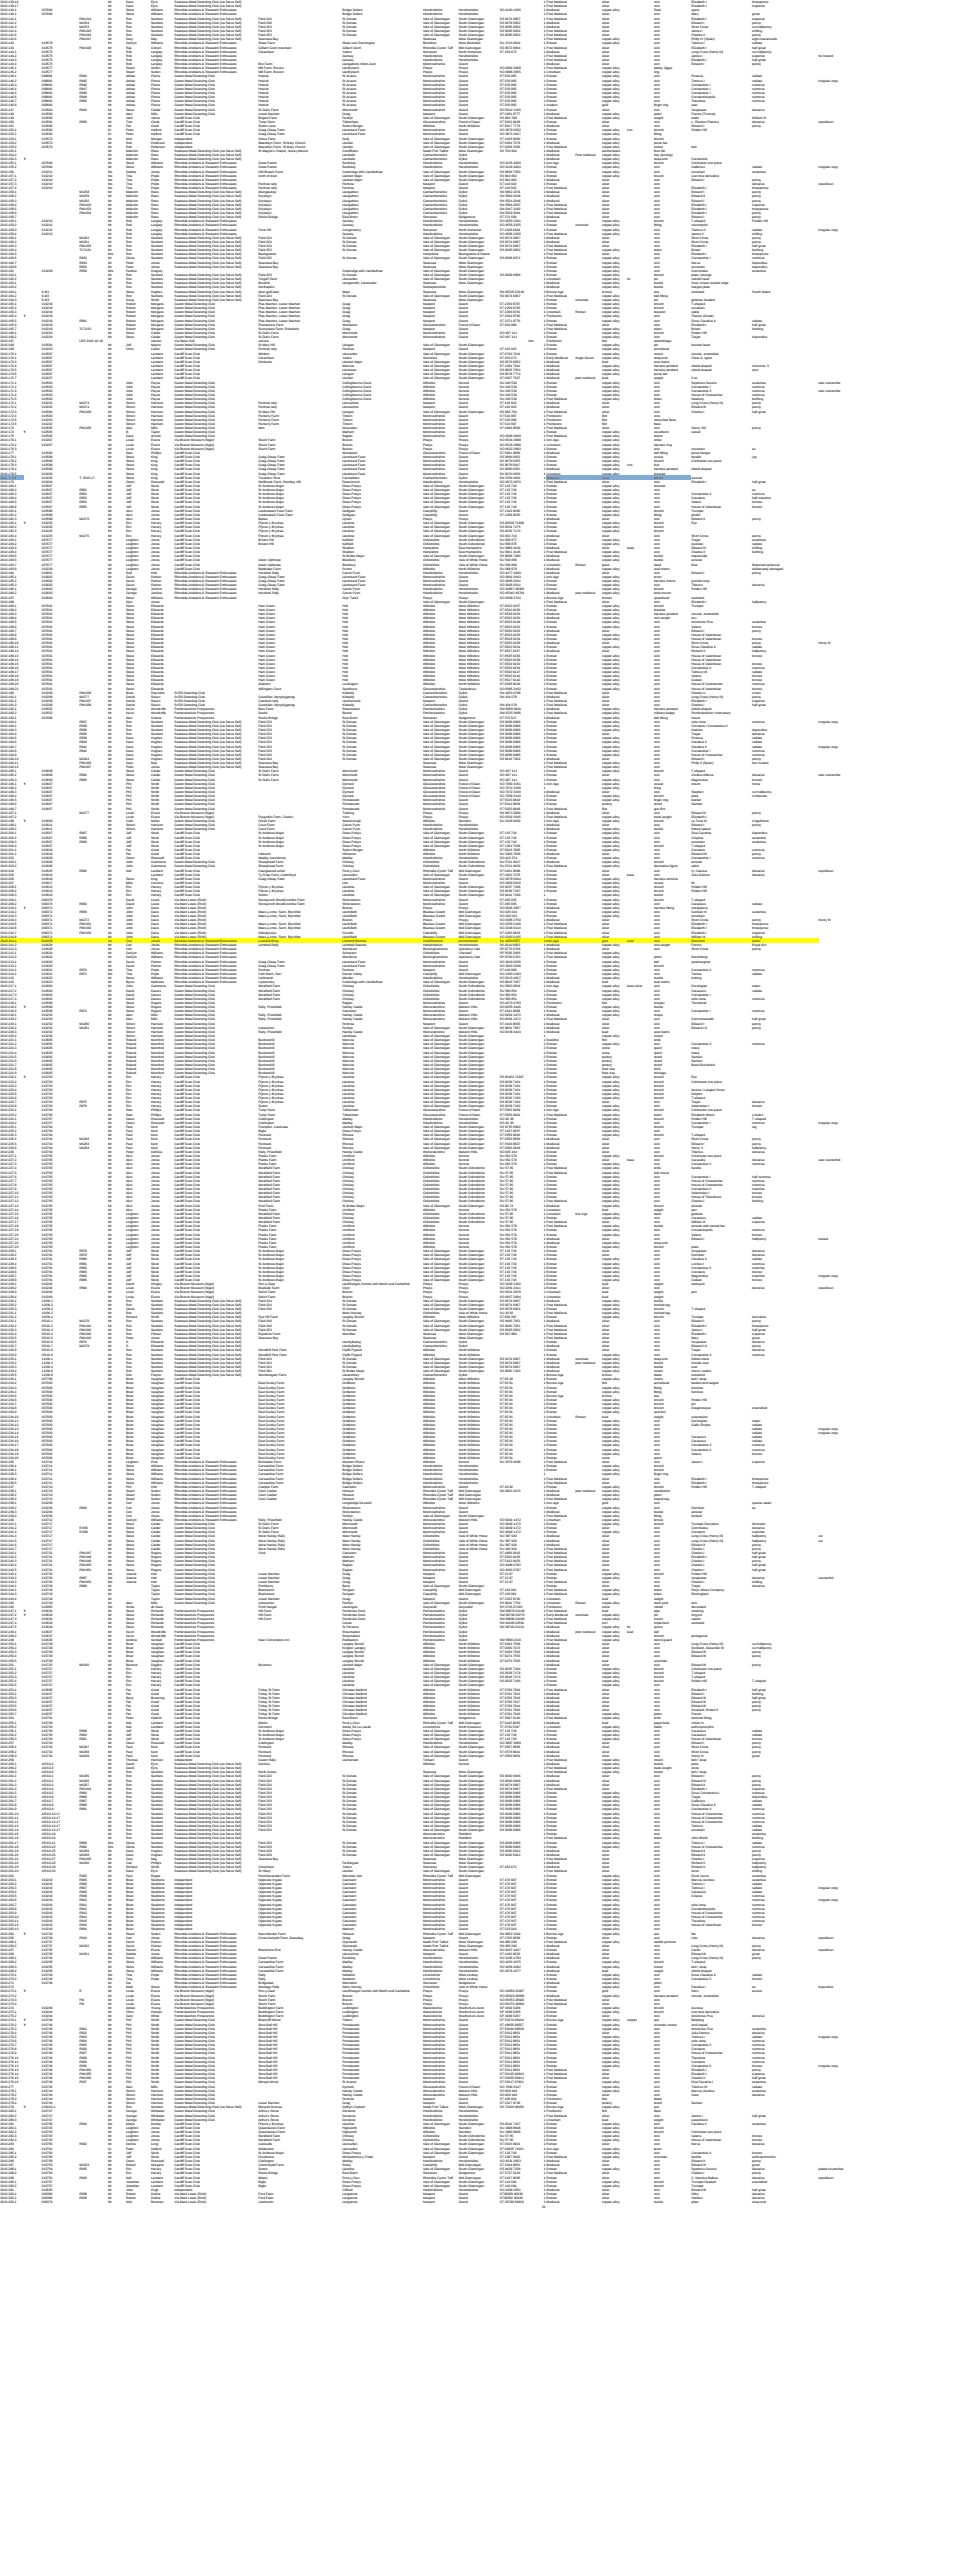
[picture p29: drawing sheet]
<svg xmlns="http://www.w3.org/2000/svg" width="1041mm" height="2800mm" viewBox="0 0 1041 2800" stroke-linecap="round" stroke-linejoin="round" font-family="sans-serif">
<defs><g id="words">
<g font-size="3.5">
<text x="1" y="3">2010.139.16</text>
<text x="117" y="3">Mr</text>
<text x="137" y="3">Dave</text>
<text x="164" y="3">Eyre</text>
<text x="190" y="3">Swansea Metal Detecting Club (via Steve Sell)</text>
<text x="591" y="3">1 Post Medieval</text>
<text x="655" y="3">silver</text>
<text x="711" y="3">coin</text>
<text x="752" y="3">Elizabeth I</text>
<text x="818" y="3">threepence</text>
<text x="1" y="8">2010.139.17</text>
<text x="117" y="8">Mr</text>
<text x="137" y="8">Dave</text>
<text x="164" y="8">Eyre</text>
<text x="190" y="8">Swansea Metal Detecting Club (via Steve Sell)</text>
<text x="591" y="8">1 Post Medieval</text>
<text x="655" y="8">silver</text>
<text x="711" y="8">coin</text>
<text x="752" y="8">Elizabeth I</text>
<text x="818" y="8">sixpence</text>
<text x="1" y="12">2010.140.1</text>
<text x="1" y="17">2010.140.2</text>
<text x="46" y="12">007684</text>
<text x="46" y="17">007684</text>
<text x="117" y="12">Mr</text>
<text x="117" y="17">Mr</text>
<text x="137" y="12">Steve</text>
<text x="137" y="17">Steve</text>
<text x="164" y="12">Williams</text>
<text x="164" y="17">Williams</text>
<text x="190" y="12">Rhondda Artefacts &amp; Reseatch Enthusiasts</text>
<text x="190" y="17">Rhondda Artefacts &amp; Reseatch Enthusiasts</text>
<text x="372" y="12">Bridge Sollers</text>
<text x="372" y="17">Bridge Sollers</text>
<text x="460" y="12">Herefordshire</text>
<text x="460" y="17">Herefordshire</text>
<text x="499" y="12">Herefordshire</text>
<text x="499" y="17">Herefordshire</text>
<text x="543" y="12">SO 4160 4206</text>
<text x="591" y="12">1 Medieval</text>
<text x="591" y="17">1 Post Medieval</text>
<text x="655" y="12">copper alloy</text>
<text x="655" y="17">silver</text>
<text x="711" y="12">Ewer</text>
<text x="711" y="17">coin</text>
<text x="752" y="12">spout</text>
<text x="752" y="17">Mary</text>
<text x="818" y="17">groat</text>
<text x="1" y="21">2010.141.1</text>
<text x="86" y="21">PM1014</text>
<text x="117" y="21">Mr</text>
<text x="137" y="21">Ron</text>
<text x="164" y="21">Sanders</text>
<text x="190" y="21">Swansea Metal Detecting Club (via Steve Sell)</text>
<text x="281" y="21">Field 224</text>
<text x="372" y="21">St Donats</text>
<text x="460" y="21">Vale of Glamorgan</text>
<text x="499" y="21">South Glamorgan</text>
<text x="543" y="21">SS 9374 6867</text>
<text x="591" y="21">1 Post Medieval</text>
<text x="655" y="21">silver</text>
<text x="711" y="21">coin</text>
<text x="752" y="21">Elizabeth I</text>
<text x="818" y="21">sixpence</text>
<text x="1" y="26">2010.141.2</text>
<text x="86" y="26">M1254</text>
<text x="117" y="26">Mr</text>
<text x="137" y="26">Ron</text>
<text x="164" y="26">Sanders</text>
<text x="190" y="26">Swansea Metal Detecting Club (via Steve Sell)</text>
<text x="281" y="26">Field 230</text>
<text x="372" y="26">St Donats</text>
<text x="460" y="26">Vale of Glamorgan</text>
<text x="499" y="26">South Glamorgan</text>
<text x="543" y="26">SS 9378 6952</text>
<text x="591" y="26">1 Medieval</text>
<text x="655" y="26">silver</text>
<text x="711" y="26">coin</text>
<text x="752" y="26">Edward I</text>
<text x="818" y="26">penny</text>
<text x="1" y="30">2010.141.3</text>
<text x="1" y="35">2010.141.4</text>
<text x="86" y="30">M1253</text>
<text x="86" y="35">PM1015</text>
<text x="117" y="30">Mr</text>
<text x="117" y="35">Mr</text>
<text x="137" y="30">Ron</text>
<text x="137" y="35">Ron</text>
<text x="164" y="30">Sanders</text>
<text x="164" y="35">Sanders</text>
<text x="190" y="30">Swansea Metal Detecting Club (via Steve Sell)</text>
<text x="190" y="35">Swansea Metal Detecting Club (via Steve Sell)</text>
<text x="281" y="30">Field 253</text>
<text x="281" y="35">Field 253</text>
<text x="372" y="30">St Donats</text>
<text x="372" y="35">St Donats</text>
<text x="460" y="30">Vale of Glamorgan</text>
<text x="460" y="35">Vale of Glamorgan</text>
<text x="499" y="30">South Glamorgan</text>
<text x="499" y="35">South Glamorgan</text>
<text x="543" y="30">SS 9395 6832</text>
<text x="543" y="35">SS 9395 6832</text>
<text x="591" y="30">1 Medieval</text>
<text x="591" y="35">1 Post Medieval</text>
<text x="655" y="30">silver</text>
<text x="655" y="35">silver</text>
<text x="711" y="30">coin</text>
<text x="711" y="35">coin</text>
<text x="752" y="30">Short Cross</text>
<text x="752" y="35">James I</text>
<text x="818" y="30">cut halfpenny</text>
<text x="818" y="35">shilling</text>
<text x="1" y="39">2010.141.5</text>
<text x="86" y="39">PM1016</text>
<text x="117" y="39">Mr</text>
<text x="137" y="39">Ron</text>
<text x="164" y="39">Sanders</text>
<text x="190" y="39">Swansea Metal Detecting Club (via Steve Sell)</text>
<text x="281" y="39">Field 253</text>
<text x="372" y="39">St Donats</text>
<text x="460" y="39">Vale of Glamorgan</text>
<text x="499" y="39">South Glamorgan</text>
<text x="543" y="39">SS 9395 6832</text>
<text x="591" y="39">1 Post Medieval</text>
<text x="655" y="39">silver</text>
<text x="711" y="39">coin</text>
<text x="752" y="39">Charles II</text>
<text x="818" y="39">penny</text>
<text x="1" y="44">2010.141.6</text>
<text x="86" y="44">PM1017</text>
<text x="117" y="44">Mr</text>
<text x="137" y="44">Gary</text>
<text x="164" y="44">May</text>
<text x="190" y="44">Swansea Metal Detecting Club (via Steve Sell)</text>
<text x="281" y="44">Swansea Bay</text>
<text x="460" y="44">Swansea</text>
<text x="499" y="44">West Glamorgan</text>
<text x="591" y="44">1 Post Medieval</text>
<text x="655" y="44">copper alloy</text>
<text x="711" y="44">coin</text>
<text x="752" y="44">Philip IV (Spain)</text>
<text x="818" y="44">eight-maranvedis</text>
<text x="1" y="48">2010.142</text>
<text x="1" y="53">2010.143</text>
<text x="46" y="48">013579</text>
<text x="46" y="53">013578</text>
<text x="86" y="53">PM1029</text>
<text x="117" y="48">Mr</text>
<text x="117" y="53">Mr</text>
<text x="137" y="48">Gwilym</text>
<text x="137" y="53">Ray</text>
<text x="164" y="48">Williams</text>
<text x="164" y="53">Coburn</text>
<text x="190" y="48">Rhondda Artefacts &amp; Reseatch Enthusiasts</text>
<text x="190" y="53">Rhondda Artefacts &amp; Reseatch Enthusiasts</text>
<text x="281" y="48">Shaw Farm</text>
<text x="281" y="53">Gilfach Goch mountain</text>
<text x="372" y="48">Shaw cum Donnington</text>
<text x="372" y="53">Gilfach Goch</text>
<text x="460" y="48">Berkshire</text>
<text x="460" y="53">Rhondda Cynon Taff</text>
<text x="499" y="48">West Berkshire</text>
<text x="499" y="53">Mid Glamorgan</text>
<text x="543" y="48">SU 4716 6941</text>
<text x="543" y="53">SS 9872 8964</text>
<text x="591" y="48">1 Roman</text>
<text x="591" y="53">1 Post Medieval</text>
<text x="655" y="48">copper alloy</text>
<text x="655" y="53">silver</text>
<text x="711" y="48">coin</text>
<text x="711" y="53">coin</text>
<text x="752" y="48">Tetricus I</text>
<text x="752" y="53">Elizabeth I</text>
<text x="818" y="48">radiate</text>
<text x="818" y="53">half groat</text>
<text x="1" y="57">2010.144.1</text>
<text x="46" y="57">013575</text>
<text x="117" y="57">Mr</text>
<text x="137" y="57">Rob</text>
<text x="164" y="57">Langley</text>
<text x="190" y="57">Rhondda Artefacts &amp; Reseatch Enthusiasts</text>
<text x="281" y="57">Claverham</text>
<text x="372" y="57">Yatton</text>
<text x="460" y="57">Somerset</text>
<text x="499" y="57">North Somerset</text>
<text x="543" y="57">ST 453 672</text>
<text x="591" y="57">1 Medieval</text>
<text x="655" y="57">silver</text>
<text x="711" y="57">coin</text>
<text x="752" y="57">Long Cross (Henry III)</text>
<text x="818" y="57">cut halfpenny</text>
<text x="1" y="62">2010.144.2</text>
<text x="46" y="62">013575</text>
<text x="117" y="62">Mr</text>
<text x="137" y="62">Rob</text>
<text x="164" y="62">Langley</text>
<text x="190" y="62">Rhondda Artefacts &amp; Reseatch Enthusiasts</text>
<text x="372" y="62">Garway</text>
<text x="460" y="62">Herefordshire</text>
<text x="499" y="62">Herefordshire</text>
<text x="591" y="62">1 Post Medieval</text>
<text x="655" y="62">silver</text>
<text x="711" y="62">coin</text>
<text x="752" y="62">James I</text>
<text x="818" y="62">sixpence</text>
<text x="890" y="62">for Ireland</text>
<text x="1" y="66">2010.144.3</text>
<text x="1" y="71">2010.144.4</text>
<text x="46" y="66">013575</text>
<text x="46" y="71">013575</text>
<text x="117" y="66">Mr</text>
<text x="117" y="71">Mr</text>
<text x="137" y="66">Rob</text>
<text x="137" y="71">Rob</text>
<text x="164" y="66">Langley</text>
<text x="164" y="71">Langley</text>
<text x="190" y="66">Rhondda Artefacts &amp; Reseatch Enthusiasts</text>
<text x="190" y="71">Rhondda Artefacts &amp; Reseatch Enthusiasts</text>
<text x="281" y="71">Box Farm</text>
<text x="372" y="66">Garway</text>
<text x="372" y="71">Llangattock-Vibon-Avel</text>
<text x="460" y="66">Herefordshire</text>
<text x="460" y="71">Monmouthshire</text>
<text x="499" y="66">Herefordshire</text>
<text x="499" y="71">Gwent</text>
<text x="591" y="66">1 Post Medieval</text>
<text x="591" y="71">1 Medieval</text>
<text x="655" y="66">silver</text>
<text x="655" y="71">silver</text>
<text x="711" y="66">coin</text>
<text x="711" y="71">coin</text>
<text x="752" y="66">Elizabeth I</text>
<text x="752" y="71">Edward I</text>
<text x="818" y="66">half groat</text>
<text x="818" y="71">penny</text>
<text x="1" y="75">2010.145.1</text>
<text x="46" y="75">013577</text>
<text x="117" y="75">Mr</text>
<text x="137" y="75">Stuart</text>
<text x="164" y="75">Sutton</text>
<text x="190" y="75">Rhondda Artefacts &amp; Reseatch Enthusiasts</text>
<text x="281" y="75">Mill Farm, Brecon</text>
<text x="372" y="75">Llanfrynach</text>
<text x="460" y="75">Powys</text>
<text x="499" y="75">Powys</text>
<text x="543" y="75">SO 0892 2668</text>
<text x="591" y="75">1 Post Medieval</text>
<text x="655" y="75">copper alloy</text>
<text x="711" y="75">pastry Jigger</text>
<text x="1" y="80">2010.145.2</text>
<text x="46" y="80">013577</text>
<text x="117" y="80">Mr</text>
<text x="137" y="80">Stuart</text>
<text x="164" y="80">Sutton</text>
<text x="190" y="80">Rhondda Artefacts &amp; Reseatch Enthusiasts</text>
<text x="281" y="80">Mill Farm, Brecon</text>
<text x="372" y="80">Llanfrynach</text>
<text x="460" y="80">Powys</text>
<text x="499" y="80">Powys</text>
<text x="543" y="80">SO 0888 2655</text>
<text x="591" y="80">1 Uncertain</text>
<text x="655" y="80">copper alloy</text>
<text x="711" y="80">ring</text>
<text x="1" y="84">2010.146.1</text>
<text x="1" y="89">2010.146.2</text>
<text x="46" y="84">008891</text>
<text x="46" y="89">008891</text>
<text x="86" y="84">R844</text>
<text x="86" y="89">R845</text>
<text x="117" y="84">Mr</text>
<text x="117" y="89">Mr</text>
<text x="137" y="84">Adrian</text>
<text x="137" y="89">Adrian</text>
<text x="164" y="84">Pierce</text>
<text x="164" y="89">Pierce</text>
<text x="190" y="84">Gwent Metal Detecting Club</text>
<text x="190" y="89">Gwent Metal Detecting Club</text>
<text x="281" y="84">Howick</text>
<text x="281" y="89">Howick</text>
<text x="372" y="84">St Arvans</text>
<text x="372" y="89">St Arvans</text>
<text x="460" y="84">Monmouthshire</text>
<text x="460" y="89">Monmouthshire</text>
<text x="499" y="84">Gwent</text>
<text x="499" y="89">Gwent</text>
<text x="543" y="84">ST 503 965</text>
<text x="543" y="89">ST 503 965</text>
<text x="591" y="84">1 Roman</text>
<text x="591" y="89">1 Roman</text>
<text x="655" y="84">copper alloy</text>
<text x="655" y="89">copper alloy</text>
<text x="711" y="84">coin</text>
<text x="711" y="89">coin</text>
<text x="752" y="84">Postuus</text>
<text x="752" y="89">Tetricus I</text>
<text x="818" y="84">radiate</text>
<text x="818" y="89">radiate</text>
<text x="890" y="89">irregular copy</text>
<text x="1" y="93">2010.146.3</text>
<text x="46" y="93">008891</text>
<text x="86" y="93">R846</text>
<text x="117" y="93">Mr</text>
<text x="137" y="93">Adrian</text>
<text x="164" y="93">Pierce</text>
<text x="190" y="93">Gwent Metal Detecting Club</text>
<text x="281" y="93">Howick</text>
<text x="372" y="93">St Arvans</text>
<text x="460" y="93">Monmouthshire</text>
<text x="499" y="93">Gwent</text>
<text x="543" y="93">ST 503 965</text>
<text x="591" y="93">1 Roman</text>
<text x="655" y="93">copper alloy</text>
<text x="711" y="93">coin</text>
<text x="752" y="93">Constantine I</text>
<text x="818" y="93">nummus</text>
<text x="1" y="98">2010.146.4</text>
<text x="46" y="98">008891</text>
<text x="86" y="98">R847</text>
<text x="117" y="98">Mr</text>
<text x="137" y="98">Adrian</text>
<text x="164" y="98">Pierce</text>
<text x="190" y="98">Gwent Metal Detecting Club</text>
<text x="281" y="98">Howick</text>
<text x="372" y="98">St Arvans</text>
<text x="460" y="98">Monmouthshire</text>
<text x="499" y="98">Gwent</text>
<text x="543" y="98">ST 503 965</text>
<text x="591" y="98">1 Roman</text>
<text x="655" y="98">copper alloy</text>
<text x="711" y="98">coin</text>
<text x="752" y="98">Constantine I</text>
<text x="818" y="98">nummus</text>
<text x="1" y="102">2010.146.5</text>
<text x="1" y="107">2010.146.6</text>
<text x="46" y="102">008891</text>
<text x="46" y="107">008891</text>
<text x="86" y="102">R848</text>
<text x="86" y="107">R849</text>
<text x="117" y="102">Mr</text>
<text x="117" y="107">Mr</text>
<text x="137" y="102">Adrian</text>
<text x="137" y="107">Adrian</text>
<text x="164" y="102">Pierce</text>
<text x="164" y="107">Pierce</text>
<text x="190" y="102">Gwent Metal Detecting Club</text>
<text x="190" y="107">Gwent Metal Detecting Club</text>
<text x="281" y="102">Howick</text>
<text x="281" y="107">Howick</text>
<text x="372" y="102">St Arvans</text>
<text x="372" y="107">St Arvans</text>
<text x="460" y="102">Monmouthshire</text>
<text x="460" y="107">Monmouthshire</text>
<text x="499" y="102">Gwent</text>
<text x="499" y="107">Gwent</text>
<text x="543" y="102">ST 503 965</text>
<text x="543" y="107">ST 503 965</text>
<text x="591" y="102">1 Roman</text>
<text x="591" y="107">1 Roman</text>
<text x="655" y="102">copper alloy</text>
<text x="655" y="107">copper alloy</text>
<text x="711" y="102">coin</text>
<text x="711" y="107">coin</text>
<text x="752" y="102">Constantine I</text>
<text x="752" y="107">Constantinopolis</text>
<text x="818" y="102">nummus</text>
<text x="818" y="107">nummus</text>
<text x="1" y="111">2010.146.7</text>
<text x="46" y="111">008891</text>
<text x="86" y="111">R850</text>
<text x="117" y="111">Mr</text>
<text x="137" y="111">Adrian</text>
<text x="164" y="111">Pierce</text>
<text x="190" y="111">Gwent Metal Detecting Club</text>
<text x="281" y="111">Howick</text>
<text x="372" y="111">St Arvans</text>
<text x="460" y="111">Monmouthshire</text>
<text x="499" y="111">Gwent</text>
<text x="543" y="111">ST 503 965</text>
<text x="591" y="111">1 Roman</text>
<text x="655" y="111">copper alloy</text>
<text x="711" y="111">coin</text>
<text x="752" y="111">Theodora</text>
<text x="818" y="111">nummus</text>
<text x="1" y="116">2010.146.8</text>
<text x="46" y="116">008891</text>
<text x="117" y="116">Mr</text>
<text x="137" y="116">Adrian</text>
<text x="164" y="116">Pierce</text>
<text x="190" y="116">Gwent Metal Detecting Club</text>
<text x="281" y="116">Howick</text>
<text x="372" y="116">St Arvans</text>
<text x="460" y="116">Monmouthshire</text>
<text x="499" y="116">Gwent</text>
<text x="543" y="116">ST 503 965</text>
<text x="591" y="116">1 modern</text>
<text x="655" y="116">gold</text>
<text x="711" y="116">finger ring</text>
<text x="752" y="116">seal</text>
<text x="1" y="120">2010.147</text>
<text x="1" y="125">2010.148</text>
<text x="46" y="120">013564</text>
<text x="46" y="125">013566</text>
<text x="86" y="120">R843</text>
<text x="117" y="120">Mr</text>
<text x="117" y="125">Mr</text>
<text x="137" y="120">Steve</text>
<text x="137" y="125">Alan</text>
<text x="164" y="120">Calder</text>
<text x="164" y="125">Mills</text>
<text x="190" y="120">Gwent Metal Detecting Club</text>
<text x="190" y="125">Gwent Metal Detecting Club</text>
<text x="281" y="120">St Dial's Farm</text>
<text x="281" y="125">Lower Machen</text>
<text x="372" y="120">Monmouth</text>
<text x="372" y="125">Graig</text>
<text x="460" y="120">Monmouthshire</text>
<text x="460" y="125">Newport</text>
<text x="499" y="120">Gwent</text>
<text x="499" y="125">Gwent</text>
<text x="543" y="120">SO 5012 1165</text>
<text x="543" y="125">ST 2281 8777</text>
<text x="591" y="120">1 Roman</text>
<text x="591" y="125">1 Medieval</text>
<text x="655" y="120">silver</text>
<text x="655" y="125">copper alloy</text>
<text x="711" y="120">coin</text>
<text x="711" y="125">jetton</text>
<text x="752" y="120">Vespasian</text>
<text x="752" y="125">France (Tournai)</text>
<text x="818" y="120">denarius</text>
<text x="1" y="129">2010.149</text>
<text x="46" y="129">013590</text>
<text x="117" y="129">Mr</text>
<text x="137" y="129">Jack</text>
<text x="164" y="129">Jarros</text>
<text x="190" y="129">Cardiff Scan Club</text>
<text x="281" y="129">Brigam Farm</text>
<text x="372" y="129">Penllyn</text>
<text x="460" y="129">Vale of Glamorgan</text>
<text x="499" y="129">South Glamorgan</text>
<text x="543" y="129">SS 992 798</text>
<text x="591" y="129">1 Post Medieval</text>
<text x="655" y="129">copper alloy</text>
<text x="711" y="129">weight</text>
<text x="752" y="129">trade</text>
<text x="818" y="129">William III</text>
<text x="1" y="134">2010.150</text>
<text x="46" y="134">013591</text>
<text x="86" y="134">R856</text>
<text x="117" y="134">Mr</text>
<text x="137" y="134">Tom</text>
<text x="164" y="134">Clode</text>
<text x="190" y="134">Cardiff Scan Club</text>
<text x="281" y="134">Tump Farm</text>
<text x="372" y="134">Tiddenham</text>
<text x="460" y="134">Gloucestershire</text>
<text x="499" y="134">Forest of Dean</text>
<text x="543" y="134">ST 5622 9438</text>
<text x="591" y="134">1 Roman</text>
<text x="655" y="134">silver</text>
<text x="711" y="134">coin</text>
<text x="752" y="134">L. Plautius Plancus</text>
<text x="818" y="134">denarius</text>
<text x="890" y="134">republican</text>
<text x="1" y="138">2010.151</text>
<text x="1" y="143">2010.152.1</text>
<text x="46" y="138">013586</text>
<text x="46" y="143">013592</text>
<text x="117" y="138">Mr</text>
<text x="117" y="143">Dr</text>
<text x="137" y="138">Pat</text>
<text x="137" y="143">Peter</text>
<text x="164" y="138">Good</text>
<text x="164" y="143">Halford</text>
<text x="190" y="138">Cardiff Scan Club</text>
<text x="190" y="143">Cardiff Scan Club</text>
<text x="281" y="138">Sutton Lane</text>
<text x="281" y="143">Graig-Olway Farm</text>
<text x="372" y="138">Sutton Benger</text>
<text x="372" y="143">Llantrisant Fawr</text>
<text x="460" y="138">Wiltshire</text>
<text x="460" y="143">Monmouthshire</text>
<text x="499" y="138">North Wiltshire</text>
<text x="499" y="143">Gwent</text>
<text x="543" y="138">ST 9517 7776</text>
<text x="543" y="143">SO 3879 0052</text>
<text x="591" y="138">1 Medieval</text>
<text x="591" y="143">1 Roman</text>
<text x="655" y="138">silver</text>
<text x="655" y="143">copper alloy</text>
<text x="682" y="143">iron</text>
<text x="711" y="138">coin</text>
<text x="711" y="143">brooch</text>
<text x="752" y="138">Edward I</text>
<text x="752" y="143">Polden Hill</text>
<text x="818" y="138">penny</text>
<text x="1" y="147">2010.152.2</text>
<text x="46" y="147">013592</text>
<text x="117" y="147">Dr</text>
<text x="137" y="147">Peter</text>
<text x="164" y="147">Halford</text>
<text x="190" y="147">Cardiff Scan Club</text>
<text x="281" y="147">Graig-Olway Farm</text>
<text x="372" y="147">Llantrisant Fawr</text>
<text x="460" y="147">Monmouthshire</text>
<text x="499" y="147">Gwent</text>
<text x="543" y="147">SO 3871 0047</text>
<text x="591" y="147">1 Roman</text>
<text x="655" y="147">copper alloy</text>
<text x="711" y="147">fitting</text>
<text x="1" y="152">2010.153.1</text>
<text x="46" y="152">013570</text>
<text x="117" y="152">Mr</text>
<text x="137" y="152">Nick</text>
<text x="164" y="152">Morgan</text>
<text x="190" y="152">Independent</text>
<text x="281" y="152">Home Farm</text>
<text x="372" y="152">Sully</text>
<text x="460" y="152">Vale of Glamorgan</text>
<text x="499" y="152">South Glamorgan</text>
<text x="543" y="152">ST 1645 6890</text>
<text x="591" y="152">1 Roman</text>
<text x="655" y="152">copper alloy</text>
<text x="711" y="152">brooch</text>
<text x="1" y="156">2010.153.2</text>
<text x="1" y="161">2010.153.3</text>
<text x="46" y="156">013570</text>
<text x="46" y="161">013570</text>
<text x="117" y="156">Mr</text>
<text x="117" y="161">Mr</text>
<text x="137" y="156">Rob</text>
<text x="137" y="161">Rob</text>
<text x="164" y="156">Petterson</text>
<text x="164" y="161">Petterson</text>
<text x="190" y="156">Independent</text>
<text x="190" y="161">Independent</text>
<text x="281" y="156">Maesbryn Farm, St Mary Church</text>
<text x="281" y="161">Maesbryn Farm, St Mary Church</text>
<text x="372" y="156">Llanfair</text>
<text x="372" y="161">Llanfair</text>
<text x="460" y="156">Vale of Glamorgan</text>
<text x="460" y="161">Vale of Glamorgan</text>
<text x="499" y="156">South Glamorgan</text>
<text x="499" y="161">South Glamorgan</text>
<text x="543" y="156">ST 0064 7079</text>
<text x="543" y="161">ST 0058 7083</text>
<text x="591" y="156">1 Medieval</text>
<text x="591" y="161">1 Post Medieval</text>
<text x="655" y="156">copper alloy</text>
<text x="655" y="161">copper alloy</text>
<text x="711" y="156">purse bar</text>
<text x="711" y="161">mount</text>
<text x="752" y="161">belt</text>
<text x="1" y="165">2010.154.1</text>
<text x="117" y="165">Mr</text>
<text x="137" y="165">Malcolm</text>
<text x="164" y="165">Rees</text>
<text x="190" y="165">Swansea Metal Detecting Club (via Steve Sell)</text>
<text x="281" y="165">St Magret's Chapel, Jersey Marine</text>
<text x="372" y="165">Coedffranc</text>
<text x="460" y="165">Neath Port Talbot</text>
<text x="499" y="165">West Glamorgan</text>
<text x="543" y="165">SS 704 940</text>
<text x="591" y="165">1 Medieval</text>
<text x="655" y="165">earthenware</text>
<text x="711" y="165">floor tile</text>
<text x="1" y="170">2010.154.2</text>
<text x="117" y="170">Mr</text>
<text x="137" y="170">Malcolm</text>
<text x="164" y="170">Rees</text>
<text x="190" y="170">Swansea Metal Detecting Club (via Steve Sell)</text>
<text x="372" y="170">Llandelio</text>
<text x="460" y="170">Carmarthenshire</text>
<text x="499" y="170">Dyfed</text>
<text x="591" y="170">1 Medieval</text>
<text x="625" y="170">Post medieval</text>
<text x="655" y="170">copper alloy</text>
<text x="711" y="170">Key (locking)</text>
<text x="1" y="174">2010.154.3</text>
<text x="1" y="179">2010.155.1</text>
<text x="26" y="174">Y</text>
<text x="46" y="179">007684</text>
<text x="117" y="174">Mr</text>
<text x="117" y="179">Mr</text>
<text x="137" y="174">Malcolm</text>
<text x="137" y="179">Steve</text>
<text x="164" y="174">Rees</text>
<text x="164" y="179">Williams</text>
<text x="190" y="174">Swansea Metal Detecting Club (via Steve Sell)</text>
<text x="190" y="179">Rhondda Artefacts &amp; Reseatch Enthusiasts</text>
<text x="281" y="179">Great Parton</text>
<text x="372" y="174">Llandeilo</text>
<text x="372" y="179">Eardisley</text>
<text x="460" y="174">Carmarthenshire</text>
<text x="460" y="179">Herefordshire</text>
<text x="499" y="174">Dyfed</text>
<text x="499" y="179">Herefordshire</text>
<text x="543" y="179">SO 3135 4800</text>
<text x="591" y="174">1 Medieval</text>
<text x="591" y="179">1 Iron Age</text>
<text x="655" y="174">copper alloy</text>
<text x="655" y="179">copper alloy</text>
<text x="711" y="174">strap-end</text>
<text x="711" y="179">brooch</text>
<text x="752" y="174">Crescentric</text>
<text x="752" y="179">Colchester one piece</text>
<text x="1" y="183">2010.155.2</text>
<text x="46" y="183">007684</text>
<text x="117" y="183">Mr</text>
<text x="137" y="183">Steve</text>
<text x="164" y="183">Williams</text>
<text x="190" y="183">Rhondda Artefacts &amp; Reseatch Enthusiasts</text>
<text x="281" y="183">Great Parton</text>
<text x="372" y="183">Eardisley</text>
<text x="460" y="183">Herefordshire</text>
<text x="499" y="183">Herefordshire</text>
<text x="543" y="183">SO 3118 4824</text>
<text x="591" y="183">1 Roman</text>
<text x="655" y="183">copper alloy</text>
<text x="711" y="183">coin</text>
<text x="752" y="183">Gallienus</text>
<text x="818" y="183">radiate</text>
<text x="890" y="183">irregular copy</text>
<text x="1" y="188">2010.156</text>
<text x="46" y="188">013211</text>
<text x="117" y="188">Ms</text>
<text x="137" y="188">Debbie</text>
<text x="164" y="188">Jones</text>
<text x="190" y="188">Rhondda Artefacts &amp; Reseatch Enthusiasts</text>
<text x="281" y="188">Old Breach Farm</text>
<text x="372" y="188">Cowbridge with Llanblethian</text>
<text x="460" y="188">Vale of Glamorgan</text>
<text x="499" y="188">South Glamorgan</text>
<text x="543" y="188">SS 9693 7350</text>
<text x="591" y="188">1 Roman</text>
<text x="655" y="188">copper alloy</text>
<text x="711" y="188">coin</text>
<text x="752" y="188">uncertain</text>
<text x="818" y="188">sestertius</text>
<text x="1" y="192">2010.157.1</text>
<text x="1" y="197">2010.157.2</text>
<text x="46" y="192">013210</text>
<text x="46" y="197">013210</text>
<text x="117" y="192">Ms</text>
<text x="117" y="197">Ms</text>
<text x="137" y="192">Tina</text>
<text x="137" y="197">Tina</text>
<text x="164" y="192">Pople</text>
<text x="164" y="197">Pople</text>
<text x="190" y="192">Rhondda Artefacts &amp; Reseatch Enthusiasts</text>
<text x="190" y="197">Rhondda Artefacts &amp; Reseatch Enthusiasts</text>
<text x="281" y="192">north of town</text>
<text x="372" y="192">Llantwit Major</text>
<text x="372" y="197">Llantwit Major</text>
<text x="460" y="192">Vale of Glamorgan</text>
<text x="460" y="197">Vale of Glamorgan</text>
<text x="499" y="192">South Glamorgan</text>
<text x="499" y="197">South Glamorgan</text>
<text x="543" y="192">SS 964 692</text>
<text x="543" y="197">SS 964 692</text>
<text x="591" y="192">1 Roman</text>
<text x="591" y="197">1 Medieval</text>
<text x="655" y="192">copper alloy</text>
<text x="655" y="197">silver</text>
<text x="711" y="192">brooch</text>
<text x="711" y="197">coin</text>
<text x="752" y="192">Lion bow derivative</text>
<text x="752" y="197">Edward I</text>
<text x="818" y="197">penny</text>
<text x="1" y="201">2010.157.3</text>
<text x="46" y="201">013210</text>
<text x="117" y="201">Ms</text>
<text x="137" y="201">Tina</text>
<text x="164" y="201">Pople</text>
<text x="190" y="201">Rhondda Artefacts &amp; Reseatch Enthusiasts</text>
<text x="281" y="201">Penhow rally</text>
<text x="372" y="201">Penhow</text>
<text x="460" y="201">Newport</text>
<text x="499" y="201">Gwent</text>
<text x="543" y="201">ST 416 922</text>
<text x="591" y="201">1 Roman</text>
<text x="655" y="201">silver</text>
<text x="711" y="201">coin</text>
<text x="818" y="201">denarius</text>
<text x="890" y="201">republican</text>
<text x="1" y="206">2010.157.4</text>
<text x="46" y="206">013210</text>
<text x="117" y="206">Ms</text>
<text x="137" y="206">Tina</text>
<text x="164" y="206">Pople</text>
<text x="190" y="206">Rhondda Artefacts &amp; Reseatch Enthusiasts</text>
<text x="281" y="206">Penhow rally</text>
<text x="372" y="206">Penhow</text>
<text x="460" y="206">Newport</text>
<text x="499" y="206">Gwent</text>
<text x="543" y="206">ST 416 922</text>
<text x="591" y="206">1 Post Medieval</text>
<text x="655" y="206">silver</text>
<text x="711" y="206">coin</text>
<text x="752" y="206">Elizabeth I</text>
<text x="818" y="206">threepence</text>
<text x="1" y="210">2010.158.1</text>
<text x="1" y="215">2010.158.2</text>
<text x="86" y="210">M1258</text>
<text x="86" y="215">M1259</text>
<text x="117" y="210">Mr</text>
<text x="117" y="215">Mr</text>
<text x="137" y="210">Malcolm</text>
<text x="137" y="215">Malcolm</text>
<text x="164" y="210">Rees</text>
<text x="164" y="215">Rees</text>
<text x="190" y="210">Swansea Metal Detecting Club (via Steve Sell)</text>
<text x="190" y="215">Swansea Metal Detecting Club (via Steve Sell)</text>
<text x="281" y="210">Aberglasney</text>
<text x="281" y="215">Dryslwyn</text>
<text x="372" y="210">Llangathen</text>
<text x="372" y="215">Llangathen</text>
<text x="460" y="210">Carmarthenshire</text>
<text x="460" y="215">Carmarthenshire</text>
<text x="499" y="210">Dyfed</text>
<text x="499" y="215">Dyfed</text>
<text x="543" y="210">SN 5802 2231</text>
<text x="543" y="215">SN 5569 2046</text>
<text x="591" y="210">1 Medieval</text>
<text x="591" y="215">1 Medieval</text>
<text x="655" y="210">silver</text>
<text x="655" y="215">silver</text>
<text x="711" y="210">coin</text>
<text x="711" y="215">coin</text>
<text x="752" y="210">Edward I</text>
<text x="752" y="215">Edward II</text>
<text x="818" y="210">penny</text>
<text x="818" y="215">penny</text>
<text x="1" y="219">2010.158.3</text>
<text x="86" y="219">M1260</text>
<text x="117" y="219">Mr</text>
<text x="137" y="219">Malcolm</text>
<text x="164" y="219">Rees</text>
<text x="190" y="219">Swansea Metal Detecting Club (via Steve Sell)</text>
<text x="281" y="219">Dryslwyn</text>
<text x="372" y="219">Llangathen</text>
<text x="460" y="219">Carmarthenshire</text>
<text x="499" y="219">Dyfed</text>
<text x="543" y="219">SN 5524 2046</text>
<text x="591" y="219">1 Medieval</text>
<text x="655" y="219">silver</text>
<text x="711" y="219">coin</text>
<text x="752" y="219">Edward I</text>
<text x="818" y="219">penny</text>
<text x="1" y="224">2010.158.4</text>
<text x="86" y="224">PM1022</text>
<text x="117" y="224">Mr</text>
<text x="137" y="224">Malcolm</text>
<text x="164" y="224">Rees</text>
<text x="190" y="224">Swansea Metal Detecting Club (via Steve Sell)</text>
<text x="281" y="224">Dryslwyn</text>
<text x="372" y="224">Llangathen</text>
<text x="460" y="224">Carmarthenshire</text>
<text x="499" y="224">Dyfed</text>
<text x="543" y="224">SN 5596 2057</text>
<text x="591" y="224">1 Post Medieval</text>
<text x="655" y="224">silver</text>
<text x="711" y="224">coin</text>
<text x="752" y="224">Elizabeth I</text>
<text x="818" y="224">sixpence</text>
<text x="1" y="228">2010.158.5</text>
<text x="1" y="233">2010.158.6</text>
<text x="86" y="228">PM1023</text>
<text x="86" y="233">PM1024</text>
<text x="117" y="228">Mr</text>
<text x="117" y="233">Mr</text>
<text x="137" y="228">Malcolm</text>
<text x="137" y="233">Malcolm</text>
<text x="164" y="228">Rees</text>
<text x="164" y="233">Rees</text>
<text x="190" y="228">Swansea Metal Detecting Club (via Steve Sell)</text>
<text x="190" y="233">Swansea Metal Detecting Club (via Steve Sell)</text>
<text x="281" y="228">Dryslwyn</text>
<text x="281" y="233">Dryslwyn</text>
<text x="372" y="228">Llangathen</text>
<text x="372" y="233">Llangathen</text>
<text x="460" y="228">Carmarthenshire</text>
<text x="460" y="233">Carmarthenshire</text>
<text x="499" y="228">Dyfed</text>
<text x="499" y="233">Dyfed</text>
<text x="543" y="228">SN 5447 2162</text>
<text x="543" y="233">SN 5529 2061</text>
<text x="591" y="228">1 Post Medieval</text>
<text x="591" y="233">1 Post Medieval</text>
<text x="655" y="228">silver</text>
<text x="655" y="233">silver</text>
<text x="711" y="228">coin</text>
<text x="711" y="233">coin</text>
<text x="752" y="228">Elizabeth I</text>
<text x="752" y="233">Elizabeth I</text>
<text x="818" y="228">threepence</text>
<text x="818" y="233">penny</text>
<text x="1" y="237">2010.158.7</text>
<text x="117" y="237">Mr</text>
<text x="137" y="237">Malcolm</text>
<text x="164" y="237">Rees</text>
<text x="190" y="237">Swansea Metal Detecting Club (via Steve Sell)</text>
<text x="281" y="237">Rooks Bridge</text>
<text x="372" y="237">East Brent</text>
<text x="460" y="237">Somerset</text>
<text x="499" y="237">Sedgemoor</text>
<text x="543" y="237">ST 371 508</text>
<text x="591" y="237">1 Medieval</text>
<text x="655" y="237">silver</text>
<text x="711" y="237">coin</text>
<text x="752" y="237">Edward I</text>
<text x="818" y="237">penny</text>
<text x="1" y="242">2010.159.1</text>
<text x="46" y="242">013212</text>
<text x="117" y="242">Mr</text>
<text x="137" y="242">Rob</text>
<text x="164" y="242">Langley</text>
<text x="190" y="242">Rhondda Artefacts &amp; Reseatch Enthusiasts</text>
<text x="372" y="242">Garway</text>
<text x="460" y="242">Herefordshire</text>
<text x="499" y="242">Herefordshire</text>
<text x="543" y="242">SO 4553 2261</text>
<text x="591" y="242">1 Roman</text>
<text x="655" y="242">copper alloy</text>
<text x="711" y="242">brooch</text>
<text x="752" y="242">T-shaped</text>
<text x="818" y="242">Polden Hill</text>
<text x="1" y="246">2010.159.2</text>
<text x="1" y="251">2010.159.3</text>
<text x="46" y="246">013212</text>
<text x="46" y="251">013212</text>
<text x="117" y="246">Mr</text>
<text x="117" y="251">Mr</text>
<text x="137" y="246">Rob</text>
<text x="137" y="251">Rob</text>
<text x="164" y="246">Langley</text>
<text x="164" y="251">Langley</text>
<text x="190" y="246">Rhondda Artefacts &amp; Reseatch Enthusiasts</text>
<text x="190" y="251">Rhondda Artefacts &amp; Reseatch Enthusiasts</text>
<text x="281" y="251">Frost Hill</text>
<text x="372" y="246">Garway</text>
<text x="372" y="251">Congresbury</text>
<text x="460" y="246">Herefordshire</text>
<text x="460" y="251">Somerset</text>
<text x="499" y="246">Herefordshire</text>
<text x="499" y="251">North Somerset</text>
<text x="543" y="246">SO 4556 2255</text>
<text x="543" y="251">ST 4328 6484</text>
<text x="591" y="246">1 Roman</text>
<text x="591" y="251">1 Roman</text>
<text x="625" y="246">uncertain</text>
<text x="655" y="246">copper alloy</text>
<text x="655" y="251">copper alloy</text>
<text x="711" y="246">fitting</text>
<text x="711" y="251">coin</text>
<text x="752" y="246">zoomorphic</text>
<text x="752" y="251">Tetricus II</text>
<text x="818" y="251">radiate</text>
<text x="890" y="251">irregular copy</text>
<text x="1" y="255">2010.159.4</text>
<text x="46" y="255">013212</text>
<text x="117" y="255">Mr</text>
<text x="137" y="255">Rob</text>
<text x="164" y="255">Langley</text>
<text x="190" y="255">Rhondda Artefacts &amp; Reseatch Enthusiasts</text>
<text x="372" y="255">Garway</text>
<text x="460" y="255">Herefordshire</text>
<text x="499" y="255">Herefordshire</text>
<text x="543" y="255">SO 4586 2256</text>
<text x="591" y="255">1 Post Medieval</text>
<text x="655" y="255">copper alloy</text>
<text x="711" y="255">coin</text>
<text x="752" y="255">James II</text>
<text x="818" y="255">shilling</text>
<text x="1" y="260">2010.160.1</text>
<text x="86" y="260">M1262</text>
<text x="117" y="260">Mr</text>
<text x="137" y="260">Ron</text>
<text x="164" y="260">Sanders</text>
<text x="190" y="260">Swansea Metal Detecting Club (via Steve Sell)</text>
<text x="281" y="260">Field 224</text>
<text x="372" y="260">St Donats</text>
<text x="460" y="260">Vale of Glamorgan</text>
<text x="499" y="260">South Glamorgan</text>
<text x="543" y="260">SS 9374 6867</text>
<text x="591" y="260">1 Medieval</text>
<text x="655" y="260">silver</text>
<text x="711" y="260">coin</text>
<text x="752" y="260">Short Cross</text>
<text x="818" y="260">penny</text>
<text x="1" y="264">2010.160.2</text>
<text x="1" y="269">2010.160.3</text>
<text x="86" y="264">M1261</text>
<text x="86" y="269">PM1025</text>
<text x="117" y="264">Mr</text>
<text x="117" y="269">Mr</text>
<text x="137" y="264">Ron</text>
<text x="137" y="269">Ron</text>
<text x="164" y="264">Sanders</text>
<text x="164" y="269">Sanders</text>
<text x="190" y="264">Swansea Metal Detecting Club (via Steve Sell)</text>
<text x="190" y="269">Swansea Metal Detecting Club (via Steve Sell)</text>
<text x="281" y="264">Field 224</text>
<text x="281" y="269">Field 224</text>
<text x="372" y="264">St Donats</text>
<text x="372" y="269">St Donats</text>
<text x="460" y="264">Vale of Glamorgan</text>
<text x="460" y="269">Vale of Glamorgan</text>
<text x="499" y="264">South Glamorgan</text>
<text x="499" y="269">South Glamorgan</text>
<text x="543" y="264">SS 9374 6867</text>
<text x="543" y="269">SS 9374 6867</text>
<text x="591" y="264">1 Medieval</text>
<text x="591" y="269">1 Post Medieval</text>
<text x="655" y="264">silver</text>
<text x="655" y="269">silver</text>
<text x="711" y="264">coin</text>
<text x="711" y="269">coin</text>
<text x="752" y="264">Short Cross</text>
<text x="752" y="269">Elizabeth I</text>
<text x="818" y="264">penny</text>
<text x="818" y="269">half groat</text>
<text x="1" y="273">2010.160.4</text>
<text x="86" y="273">T17/131</text>
<text x="117" y="273">Mr</text>
<text x="137" y="273">Ron</text>
<text x="164" y="273">Sanders</text>
<text x="190" y="273">Swansea Metal Detecting Club (via Steve Sell)</text>
<text x="281" y="273">Field 253</text>
<text x="372" y="273">St Donats</text>
<text x="460" y="273">Vale of Glamorgan</text>
<text x="499" y="273">South Glamorgan</text>
<text x="543" y="273">SS 9395 6832</text>
<text x="591" y="273">1 Post Medieval</text>
<text x="655" y="273">copper alloy</text>
<text x="711" y="273">token</text>
<text x="752" y="273">Bristol</text>
<text x="818" y="273">farthing</text>
<text x="1" y="278">2010.160.5</text>
<text x="117" y="278">Mrs</text>
<text x="137" y="278">Ron</text>
<text x="164" y="278">Sanders</text>
<text x="190" y="278">Swansea Metal Detecting Club (via Steve Sell)</text>
<text x="281" y="278">Basingstoke</text>
<text x="460" y="278">Hampshire</text>
<text x="499" y="278">Basingstoke &amp; Deane</text>
<text x="591" y="278">1 Post Medieval</text>
<text x="655" y="278">silver</text>
<text x="711" y="278">coin</text>
<text x="752" y="278">Elizabeth I</text>
<text x="818" y="278">threepence</text>
<text x="1" y="282">2010.160.6</text>
<text x="1" y="287">2010.160.7</text>
<text x="86" y="282">R832</text>
<text x="86" y="287">R833</text>
<text x="117" y="282">Mr</text>
<text x="117" y="287">Mr</text>
<text x="137" y="282">Gloria</text>
<text x="137" y="287">Peter</text>
<text x="164" y="282">Sanders</text>
<text x="164" y="287">Jones</text>
<text x="190" y="282">Swansea Metal Detecting Club (via Steve Sell)</text>
<text x="190" y="287">Swansea Metal Detecting Club (via Steve Sell)</text>
<text x="281" y="282">Field 232</text>
<text x="281" y="287">Swansea Bay</text>
<text x="372" y="282">St Donats</text>
<text x="460" y="282">Vale of Glamorgan</text>
<text x="460" y="287">Swansea</text>
<text x="499" y="282">South Glamorgan</text>
<text x="499" y="287">West Glamorgan</text>
<text x="543" y="282">SS 9398 6971</text>
<text x="591" y="282">1 Roman</text>
<text x="591" y="287">1 Roman</text>
<text x="655" y="282">copper alloy</text>
<text x="655" y="287">copper alloy</text>
<text x="711" y="282">coin</text>
<text x="711" y="287">coin</text>
<text x="752" y="282">Constantine I</text>
<text x="752" y="287">Nerva</text>
<text x="818" y="282">nummus</text>
<text x="818" y="287">dupondius</text>
<text x="1" y="291">2010.160.8</text>
<text x="86" y="291">R833</text>
<text x="117" y="291">Mr</text>
<text x="137" y="291">Peter</text>
<text x="164" y="291">Jones</text>
<text x="190" y="291">Swansea Metal Detecting Club (via Steve Sell)</text>
<text x="281" y="291">Swansea Bay</text>
<text x="460" y="291">Swansea</text>
<text x="499" y="291">West Glamorgan</text>
<text x="591" y="291">1 Roman</text>
<text x="655" y="291">copper alloy</text>
<text x="711" y="291">coin</text>
<text x="752" y="291">uncertain</text>
<text x="818" y="291">dupondius</text>
<text x="1" y="296">2010.161</text>
<text x="46" y="296">013229</text>
<text x="86" y="296">R859</text>
<text x="117" y="296">Mrs</text>
<text x="137" y="296">Pauline</text>
<text x="164" y="296">Gregory</text>
<text x="372" y="296">Cowbridge with Llanblethian</text>
<text x="460" y="296">Vale of Glamorgan</text>
<text x="499" y="296">South Glamorgan</text>
<text x="591" y="296">1 Roman</text>
<text x="655" y="296">copper alloy</text>
<text x="711" y="296">coin</text>
<text x="752" y="296">Commodus</text>
<text x="818" y="296">sestertius</text>
<text x="1" y="300">2010.162.1</text>
<text x="1" y="305">2010.162.2</text>
<text x="117" y="300">Mr</text>
<text x="117" y="305">Mr</text>
<text x="137" y="300">Ron</text>
<text x="137" y="305">Ron</text>
<text x="164" y="300">Sanders</text>
<text x="164" y="305">Sanders</text>
<text x="190" y="300">Swansea Metal Detecting Club (via Steve Sell)</text>
<text x="190" y="305">Swansea Metal Detecting Club (via Steve Sell)</text>
<text x="281" y="300">Field 233</text>
<text x="281" y="305">Treguff Farm</text>
<text x="372" y="300">St Donats</text>
<text x="372" y="305">Llancarfan</text>
<text x="460" y="300">Vale of Glamorgan</text>
<text x="460" y="305">Vale of Glamorgan</text>
<text x="499" y="300">South Glamorgan</text>
<text x="499" y="305">South Glamorgan</text>
<text x="543" y="300">SS 9369 6986</text>
<text x="591" y="300">1 Roman</text>
<text x="591" y="305">1 Uncertain</text>
<text x="655" y="300">copper alloy</text>
<text x="655" y="305">copper alloy</text>
<text x="682" y="305">tin</text>
<text x="711" y="300">brooch</text>
<text x="711" y="305">pin</text>
<text x="752" y="300">plate, lozenge</text>
<text x="752" y="305">cuboid head</text>
<text x="1" y="309">2010.163.1</text>
<text x="117" y="309">Mr</text>
<text x="137" y="309">Ron</text>
<text x="164" y="309">Sanders</text>
<text x="190" y="309">Swansea Metal Detecting Club (via Steve Sell)</text>
<text x="281" y="309">Bovehill</text>
<text x="372" y="309">Llangennith, Llanmadoc</text>
<text x="460" y="309">Swansea</text>
<text x="499" y="309">West Glamorgan</text>
<text x="591" y="309">1 Medieval</text>
<text x="655" y="309">copper alloy</text>
<text x="711" y="309">buckle</text>
<text x="752" y="309">Oval, ornate outside edge</text>
<text x="1" y="314">2010.163.2</text>
<text x="117" y="314">Mr</text>
<text x="137" y="314">Ron</text>
<text x="164" y="314">Sanders</text>
<text x="190" y="314">Swansea Metal Detecting Club (via Steve Sell)</text>
<text x="281" y="314">Northapton</text>
<text x="460" y="314">Northaptonshire</text>
<text x="591" y="314">1 Medieval</text>
<text x="655" y="314">copper alloy</text>
<text x="711" y="314">buckle</text>
<text x="752" y="314">integral plate</text>
<text x="1" y="318">2010.164.1</text>
<text x="1" y="323">2010.164.2</text>
<text x="46" y="318">9-9/1</text>
<text x="46" y="323">9-9/2</text>
<text x="117" y="318">Mr</text>
<text x="117" y="323">Mr</text>
<text x="137" y="318">Steve</text>
<text x="137" y="323">Ron</text>
<text x="164" y="318">Hughes</text>
<text x="164" y="323">Sanders</text>
<text x="190" y="318">Swansea Metal Detecting Club (via Steve Sell)</text>
<text x="190" y="323">Swansea Metal Detecting Club (via Steve Sell)</text>
<text x="281" y="318">Aber-gelli-fawr</text>
<text x="281" y="323">Field 224</text>
<text x="372" y="318">Mawr</text>
<text x="372" y="323">St Donats</text>
<text x="460" y="318">Swansea</text>
<text x="460" y="323">Vale of Glamorgan</text>
<text x="499" y="318">West Glamorgan</text>
<text x="499" y="323">South Glamorgan</text>
<text x="543" y="318">SN 65325 02146</text>
<text x="543" y="323">SS 9374 6867</text>
<text x="591" y="318">1 Bronze Age</text>
<text x="591" y="323">1 Post Medieval</text>
<text x="655" y="318">bronze</text>
<text x="655" y="323">copper alloy</text>
<text x="711" y="318">axe</text>
<text x="711" y="323">belt fitting</text>
<text x="752" y="318">socketed</text>
<text x="818" y="318">South Wales</text>
<text x="1" y="327">2010.164.3</text>
<text x="46" y="327">9-9/3</text>
<text x="117" y="327">Mr</text>
<text x="137" y="327">Doug</text>
<text x="164" y="327">Smith</text>
<text x="190" y="327">Swansea Metal Detecting Club (via Steve Sell)</text>
<text x="281" y="327">Swansea Bay</text>
<text x="460" y="327">Swansea</text>
<text x="499" y="327">West Glamorgan</text>
<text x="591" y="327">1 Roman</text>
<text x="625" y="327">uncertain</text>
<text x="655" y="327">copper alloy</text>
<text x="711" y="327">pin</text>
<text x="752" y="327">globular-headed</text>
<text x="1" y="332">2010.165.1</text>
<text x="46" y="332">013219</text>
<text x="117" y="332">Mr</text>
<text x="137" y="332">Robert</text>
<text x="164" y="332">Morgans</text>
<text x="190" y="332">Gwent Metal Detecting Club</text>
<text x="281" y="332">Plas Machen, Lower Machen</text>
<text x="372" y="332">Graig</text>
<text x="460" y="332">Newport</text>
<text x="499" y="332">Gwent</text>
<text x="543" y="332">ST 2259 8787</text>
<text x="591" y="332">1 Roman</text>
<text x="655" y="332">copper alloy</text>
<text x="711" y="332">brooch</text>
<text x="752" y="332">T-shaped</text>
<text x="1" y="336">2010.165.2</text>
<text x="1" y="341">2010.165.3</text>
<text x="46" y="336">013219</text>
<text x="46" y="341">013219</text>
<text x="117" y="336">Mr</text>
<text x="117" y="341">Mr</text>
<text x="137" y="336">Robert</text>
<text x="137" y="341">Robert</text>
<text x="164" y="336">Morgans</text>
<text x="164" y="341">Morgans</text>
<text x="190" y="336">Gwent Metal Detecting Club</text>
<text x="190" y="341">Gwent Metal Detecting Club</text>
<text x="281" y="336">Plas Machen, Lower Machen</text>
<text x="281" y="341">Plas Machen, Lower Machen</text>
<text x="372" y="336">Graig</text>
<text x="372" y="341">Graig</text>
<text x="460" y="336">Newport</text>
<text x="460" y="341">Newport</text>
<text x="499" y="336">Gwent</text>
<text x="499" y="341">Gwent</text>
<text x="543" y="336">ST 2259 8783</text>
<text x="543" y="341">ST 2296 8781</text>
<text x="591" y="336">1 Roman</text>
<text x="591" y="341">1 Uncertain</text>
<text x="625" y="341">Roman</text>
<text x="655" y="336">copper alloy</text>
<text x="655" y="341">copper alloy</text>
<text x="711" y="336">brooch</text>
<text x="711" y="341">bracelet</text>
<text x="752" y="336">uncertain</text>
<text x="752" y="341">cable</text>
<text x="1" y="345">2010.165.4</text>
<text x="26" y="345">Y</text>
<text x="46" y="345">013219</text>
<text x="117" y="345">Mr</text>
<text x="137" y="345">Robert</text>
<text x="164" y="345">Morgans</text>
<text x="190" y="345">Gwent Metal Detecting Club</text>
<text x="281" y="345">Plas Machen, Lower Machen</text>
<text x="372" y="345">Graig</text>
<text x="460" y="345">Newport</text>
<text x="499" y="345">Gwent</text>
<text x="543" y="345">ST 2264 8790</text>
<text x="591" y="345">1 Prehistoric</text>
<text x="655" y="345">copper alloy</text>
<text x="711" y="345">coin</text>
<text x="752" y="345">Thasos (Greek)</text>
<text x="1" y="350">2010.165.5</text>
<text x="46" y="350">013219</text>
<text x="86" y="350">R861</text>
<text x="117" y="350">Mr</text>
<text x="137" y="350">Robert</text>
<text x="164" y="350">Morgans</text>
<text x="190" y="350">Gwent Metal Detecting Club</text>
<text x="281" y="350">Plas Machen, Lower Machen</text>
<text x="372" y="350">Graig</text>
<text x="460" y="350">Newport</text>
<text x="499" y="350">Gwent</text>
<text x="543" y="350">ST 2271 8779</text>
<text x="591" y="350">1 Roman</text>
<text x="655" y="350">copper alloy</text>
<text x="711" y="350">coin</text>
<text x="752" y="350">Divus Claudius II</text>
<text x="818" y="350">radiate</text>
<text x="1" y="354">2010.165.6</text>
<text x="1" y="359">2010.165.7</text>
<text x="46" y="354">013219</text>
<text x="46" y="359">013219</text>
<text x="86" y="359">T17/132</text>
<text x="117" y="354">Mr</text>
<text x="117" y="359">Mr</text>
<text x="137" y="354">Robert</text>
<text x="137" y="359">Robert</text>
<text x="164" y="354">Morgans</text>
<text x="164" y="359">Morgans</text>
<text x="190" y="354">Gwent Metal Detecting Club</text>
<text x="190" y="359">Gwent Metal Detecting Club</text>
<text x="281" y="354">Plusterwine Farm</text>
<text x="281" y="359">Sunnybank Farm, Rhiwderin</text>
<text x="372" y="354">Woolaston</text>
<text x="372" y="359">Graig</text>
<text x="460" y="354">Gloucestershire</text>
<text x="460" y="359">Newport</text>
<text x="499" y="354">Forest of Dean</text>
<text x="499" y="359">Gwent</text>
<text x="543" y="354">ST 600 989</text>
<text x="591" y="354">1 Post Medieval</text>
<text x="591" y="359">1 Post Medieval</text>
<text x="655" y="354">silver</text>
<text x="655" y="359">copper alloy</text>
<text x="711" y="354">coin</text>
<text x="711" y="359">token</text>
<text x="752" y="354">Elizabeth I</text>
<text x="752" y="359">Bristol</text>
<text x="818" y="354">half groat</text>
<text x="818" y="359">farthing</text>
<text x="1" y="363">2010.166.1</text>
<text x="46" y="363">013224</text>
<text x="117" y="363">Mr</text>
<text x="137" y="363">Steve</text>
<text x="164" y="363">Calder</text>
<text x="190" y="363">Gwent Metal Detecting Club</text>
<text x="281" y="363">St Dial's Farm</text>
<text x="372" y="363">Monmouth</text>
<text x="460" y="363">Monmouthshire</text>
<text x="499" y="363">Gwent</text>
<text x="543" y="363">SO 497 111</text>
<text x="591" y="363">1 Roman</text>
<text x="655" y="363">copper alloy</text>
<text x="711" y="363">brooch</text>
<text x="752" y="363">Polden Hill</text>
<text x="1" y="368">2010.166.2</text>
<text x="46" y="368">013224</text>
<text x="117" y="368">Mr</text>
<text x="137" y="368">Steve</text>
<text x="164" y="368">Calder</text>
<text x="190" y="368">Gwent Metal Detecting Club</text>
<text x="281" y="368">St Dial's Farm</text>
<text x="372" y="368">Monmouth</text>
<text x="460" y="368">Monmouthshire</text>
<text x="499" y="368">Gwent</text>
<text x="543" y="368">SO 497 111</text>
<text x="591" y="368">1 Roman</text>
<text x="655" y="368">copper alloy</text>
<text x="711" y="368">coin</text>
<text x="752" y="368">Trajan</text>
<text x="818" y="368">dupondius</text>
<text x="1" y="372">2010.167</text>
<text x="1" y="377">2010.168</text>
<text x="46" y="377">013581</text>
<text x="86" y="372">LRS 2010.16-18</text>
<text x="117" y="377">Mr</text>
<text x="137" y="377">Jeff</text>
<text x="164" y="372">various</text>
<text x="164" y="377">Mayne</text>
<text x="190" y="372">Via Steve Sell</text>
<text x="190" y="377">Gwent Metal Detecting Club</text>
<text x="281" y="372">various</text>
<text x="281" y="377">St Mary Hill</text>
<text x="372" y="377">Llangan</text>
<text x="460" y="377">Vale of Glamorgan</text>
<text x="499" y="377">South Glamorgan</text>
<text x="575" y="372">lots</text>
<text x="591" y="377">1 Roman</text>
<text x="594" y="372">Prehistoric</text>
<text x="655" y="372">flint</text>
<text x="655" y="377">copper alloy</text>
<text x="711" y="372">assemblage</text>
<text x="711" y="377">pin</text>
<text x="752" y="377">knurled head</text>
<text x="1" y="381">2010.169</text>
<text x="46" y="381">013223</text>
<text x="117" y="381">Mr</text>
<text x="137" y="381">Chris</text>
<text x="164" y="381">Carter</text>
<text x="190" y="381">Gwent Metal Detecting Club</text>
<text x="281" y="381">Penhow rally</text>
<text x="372" y="381">Penhow</text>
<text x="460" y="381">Newport</text>
<text x="499" y="381">Gwent</text>
<text x="543" y="381">ST 415 923</text>
<text x="591" y="381">1 Roman</text>
<text x="655" y="381">copper alloy</text>
<text x="711" y="381">arrowhead</text>
<text x="1" y="386">2010.170.1</text>
<text x="46" y="386">013587</text>
<text x="117" y="386">Mr</text>
<text x="164" y="386">Lambert</text>
<text x="190" y="386">Cardiff Scan Club</text>
<text x="281" y="386">Whitton</text>
<text x="372" y="386">Llancarfan</text>
<text x="460" y="386">Vale of Glamorgan</text>
<text x="499" y="386">South Glamorgan</text>
<text x="543" y="386">ST 0740 7224</text>
<text x="591" y="386">1 Roman</text>
<text x="655" y="386">copper alloy</text>
<text x="711" y="386">mount</text>
<text x="752" y="386">circular, enamelled</text>
<text x="1" y="390">2010.170.2</text>
<text x="1" y="395">2010.170.3</text>
<text x="46" y="390">013587</text>
<text x="46" y="395">013587</text>
<text x="117" y="390">Mr</text>
<text x="117" y="395">Mr</text>
<text x="164" y="390">Lambert</text>
<text x="164" y="395">Lambert</text>
<text x="190" y="390">Cardiff Scan Club</text>
<text x="190" y="395">Cardiff Scan Club</text>
<text x="281" y="390">Claverham</text>
<text x="281" y="395">Dimlands</text>
<text x="372" y="390">Yatton</text>
<text x="372" y="395">Llantwit Major</text>
<text x="460" y="390">Somerset</text>
<text x="460" y="395">Vale of Glamorgan</text>
<text x="499" y="390">South Glamorgan</text>
<text x="499" y="395">South Glamorgan</text>
<text x="543" y="390">ST 453 672</text>
<text x="543" y="395">SS 9576 6852</text>
<text x="591" y="390">1 Early Medieval</text>
<text x="591" y="395">1 Medieval</text>
<text x="625" y="390">Anglo-Saxon</text>
<text x="655" y="390">copper alloy</text>
<text x="655" y="395">lead</text>
<text x="711" y="390">strap-end</text>
<text x="711" y="395">seal matrix</text>
<text x="752" y="390">Class A, type1</text>
<text x="1" y="399">2010.170.4</text>
<text x="46" y="399">013587</text>
<text x="117" y="399">Mr</text>
<text x="164" y="399">Lambert</text>
<text x="190" y="399">Cardiff Scan Club</text>
<text x="372" y="399">Wenvoe</text>
<text x="460" y="399">Vale of Glamorgan</text>
<text x="499" y="399">South Glamorgan</text>
<text x="543" y="399">ST 1284 7341</text>
<text x="591" y="399">1 Medieval</text>
<text x="655" y="399">copper alloy</text>
<text x="711" y="399">harness pendant</text>
<text x="752" y="399">shield-shaped</text>
<text x="818" y="399">chevrons, 3</text>
<text x="1" y="404">2010.170.5</text>
<text x="46" y="404">013587</text>
<text x="117" y="404">Mr</text>
<text x="164" y="404">Lambert</text>
<text x="190" y="404">Cardiff Scan Club</text>
<text x="372" y="404">Llanmaes</text>
<text x="460" y="404">Vale of Glamorgan</text>
<text x="499" y="404">South Glamorgan</text>
<text x="543" y="404">SS 9803 7054</text>
<text x="591" y="404">1 Medieval</text>
<text x="655" y="404">copper alloy</text>
<text x="711" y="404">harness pendant</text>
<text x="752" y="404">shield-shaped</text>
<text x="818" y="404">spur</text>
<text x="1" y="408">2010.170.6</text>
<text x="1" y="413">2010.170.7</text>
<text x="46" y="408">013587</text>
<text x="46" y="413">013227</text>
<text x="117" y="408">Mr</text>
<text x="117" y="413">Mr</text>
<text x="164" y="408">Lambert</text>
<text x="164" y="413">Lambert</text>
<text x="190" y="408">Cardiff Scan Club</text>
<text x="190" y="413">Cardiff Scan Club</text>
<text x="372" y="408">Llangan</text>
<text x="372" y="413">Llanfair</text>
<text x="460" y="408">Vale of Glamorgan</text>
<text x="460" y="413">Vale of Glamorgan</text>
<text x="499" y="408">South Glamorgan</text>
<text x="499" y="413">South Glamorgan</text>
<text x="543" y="408">SS 9578 7774</text>
<text x="543" y="413">ST 0007 7327</text>
<text x="591" y="408">1 Medieval</text>
<text x="591" y="413">1 Medieval</text>
<text x="625" y="413">post medieval</text>
<text x="655" y="408">copper alloy</text>
<text x="655" y="413">lead</text>
<text x="711" y="408">purse bar</text>
<text x="711" y="413">weight</text>
<text x="752" y="413">2 oz</text>
<text x="1" y="417">2010.171.1</text>
<text x="46" y="417">013563</text>
<text x="117" y="417">Mr</text>
<text x="137" y="417">John</text>
<text x="164" y="417">Payne</text>
<text x="190" y="417">Gwent Metal Detecting Club</text>
<text x="372" y="417">Collingbourne Ducis</text>
<text x="460" y="417">Wiltshire</text>
<text x="499" y="417">Kennet</text>
<text x="543" y="417">SU 243 530</text>
<text x="591" y="417">1 Roman</text>
<text x="655" y="417">copper alloy</text>
<text x="711" y="417">coin</text>
<text x="752" y="417">Septimus Severis</text>
<text x="818" y="417">sestertius</text>
<text x="890" y="417">cast counterfeit</text>
<text x="1" y="422">2010.171.2</text>
<text x="46" y="422">013563</text>
<text x="117" y="422">Mr</text>
<text x="137" y="422">John</text>
<text x="164" y="422">Payne</text>
<text x="190" y="422">Gwent Metal Detecting Club</text>
<text x="372" y="422">Collingbourne Ducis</text>
<text x="460" y="422">Wiltshire</text>
<text x="499" y="422">Kennet</text>
<text x="543" y="422">SU 243 530</text>
<text x="591" y="422">1 Roman</text>
<text x="655" y="422">copper alloy</text>
<text x="711" y="422">coin</text>
<text x="752" y="422">Constantine I</text>
<text x="818" y="422">nummus</text>
<text x="1" y="426">2010.171.3</text>
<text x="1" y="431">2010.171.4</text>
<text x="46" y="426">013563</text>
<text x="46" y="431">013563</text>
<text x="117" y="426">Mr</text>
<text x="117" y="431">Mr</text>
<text x="137" y="426">John</text>
<text x="137" y="431">John</text>
<text x="164" y="426">Payne</text>
<text x="164" y="431">Payne</text>
<text x="190" y="426">Gwent Metal Detecting Club</text>
<text x="190" y="431">Gwent Metal Detecting Club</text>
<text x="372" y="426">Collingbourne Ducis</text>
<text x="372" y="431">Collingbourne Ducis</text>
<text x="460" y="426">Wiltshire</text>
<text x="460" y="431">Wiltshire</text>
<text x="499" y="426">Kennet</text>
<text x="499" y="431">Kennet</text>
<text x="543" y="426">SU 243 530</text>
<text x="543" y="431">SU 243 530</text>
<text x="591" y="426">1 Roman</text>
<text x="591" y="431">1 Roman</text>
<text x="655" y="426">copper alloy</text>
<text x="655" y="431">copper alloy</text>
<text x="711" y="426">coin</text>
<text x="711" y="431">coin</text>
<text x="752" y="426">Constantine II</text>
<text x="752" y="431">House of Constantine</text>
<text x="818" y="426">nummus</text>
<text x="818" y="431">nummus</text>
<text x="890" y="426">cast counterfeit</text>
<text x="1" y="435">2010.171.5</text>
<text x="46" y="435">013563</text>
<text x="117" y="435">Mr</text>
<text x="137" y="435">John</text>
<text x="164" y="435">Payne</text>
<text x="190" y="435">Gwent Metal Detecting Club</text>
<text x="372" y="435">Collingbourne Ducis</text>
<text x="460" y="435">Wiltshire</text>
<text x="499" y="435">Kennet</text>
<text x="543" y="435">SU 243 530</text>
<text x="591" y="435">1 Post Medieval</text>
<text x="655" y="435">copper alloy</text>
<text x="711" y="435">token</text>
<text x="752" y="435">Newbury</text>
<text x="818" y="435">farthing</text>
<text x="1" y="440">2010.172.1</text>
<text x="46" y="440">013222</text>
<text x="86" y="440">M1273</text>
<text x="117" y="440">Mr</text>
<text x="137" y="440">Simon</text>
<text x="164" y="440">Harrison</text>
<text x="190" y="440">Gwent Metal Detecting Club</text>
<text x="281" y="440">Penhow rally</text>
<text x="372" y="440">Llanvaches</text>
<text x="460" y="440">Newport</text>
<text x="499" y="440">Gwent</text>
<text x="543" y="440">ST 416 923</text>
<text x="591" y="440">1 Medieval</text>
<text x="655" y="440">silver</text>
<text x="711" y="440">coin</text>
<text x="752" y="440">Long Cross (Henry III)</text>
<text x="818" y="440">penny</text>
<text x="1" y="444">2010.172.2</text>
<text x="1" y="449">2010.172.3</text>
<text x="46" y="444">013222</text>
<text x="46" y="449">013584</text>
<text x="86" y="444">M1274</text>
<text x="86" y="449">PM1036</text>
<text x="117" y="444">Mr</text>
<text x="117" y="449">Mr</text>
<text x="137" y="444">Simon</text>
<text x="137" y="449">Simon</text>
<text x="164" y="444">Harrison</text>
<text x="164" y="449">Harrison</text>
<text x="190" y="444">Gwent Metal Detecting Club</text>
<text x="190" y="449">Gwent Metal Detecting Club</text>
<text x="281" y="444">Penhow rally</text>
<text x="281" y="449">St Mary Hill</text>
<text x="372" y="444">Llanvaches</text>
<text x="372" y="449">Llangan</text>
<text x="460" y="444">Newport</text>
<text x="460" y="449">Vale of Glamorgan</text>
<text x="499" y="444">Gwent</text>
<text x="499" y="449">South Glamorgan</text>
<text x="543" y="444">ST 416 923</text>
<text x="543" y="449">SS 966 794</text>
<text x="591" y="444">1 Medieval</text>
<text x="591" y="449">1 Post Medieval</text>
<text x="655" y="444">silver</text>
<text x="655" y="449">silver</text>
<text x="711" y="444">coin</text>
<text x="711" y="449">coin</text>
<text x="752" y="444">Edward III</text>
<text x="752" y="449">Charles I</text>
<text x="818" y="444">penny</text>
<text x="818" y="449">half groat</text>
<text x="1" y="453">2010.172.4</text>
<text x="46" y="453">013563</text>
<text x="117" y="453">Mr</text>
<text x="137" y="453">Simon</text>
<text x="164" y="453">Harrison</text>
<text x="190" y="453">Gwent Metal Detecting Club</text>
<text x="281" y="453">Penterry Farm</text>
<text x="372" y="453">Tintern</text>
<text x="460" y="453">Monmouthshire</text>
<text x="499" y="453">Gwent</text>
<text x="543" y="453">ST 524 997</text>
<text x="591" y="453">1 Prehistoric</text>
<text x="655" y="453">flint</text>
<text x="711" y="453">core</text>
<text x="1" y="458">2010.172.5</text>
<text x="46" y="458">013222</text>
<text x="117" y="458">Mr</text>
<text x="137" y="458">Simon</text>
<text x="164" y="458">Harrison</text>
<text x="190" y="458">Gwent Metal Detecting Club</text>
<text x="281" y="458">Penterry Farm</text>
<text x="372" y="458">Tintern</text>
<text x="460" y="458">Monmouthshire</text>
<text x="499" y="458">Gwent</text>
<text x="543" y="458">ST 520 996</text>
<text x="591" y="458">1 Prehistoric</text>
<text x="655" y="458">flint</text>
<text x="711" y="458">retouched flake</text>
<text x="1" y="462">2010.172.6</text>
<text x="1" y="467">2010.173</text>
<text x="46" y="462">013222</text>
<text x="46" y="467">013585</text>
<text x="86" y="467">PM1035</text>
<text x="117" y="462">Mr</text>
<text x="117" y="467">Mr</text>
<text x="137" y="462">Simon</text>
<text x="137" y="467">Alan</text>
<text x="164" y="462">Harrison</text>
<text x="164" y="467">Mills</text>
<text x="190" y="462">Gwent Metal Detecting Club</text>
<text x="190" y="467">Gwent Metal Detecting Club</text>
<text x="281" y="462">Penterry Farm</text>
<text x="281" y="467">Itton</text>
<text x="372" y="462">Tintern</text>
<text x="372" y="467">Devauden</text>
<text x="460" y="462">Monmouthshire</text>
<text x="460" y="467">Monmouthshire</text>
<text x="499" y="462">Gwent</text>
<text x="499" y="467">Gwent</text>
<text x="543" y="462">ST 524 997</text>
<text x="543" y="467">ST 4949 9590</text>
<text x="591" y="462">1 Prehistoric</text>
<text x="591" y="467">1 Post Medieval</text>
<text x="655" y="462">flint</text>
<text x="655" y="467">silver</text>
<text x="711" y="462">flake</text>
<text x="711" y="467">coin</text>
<text x="752" y="467">Henry VIII</text>
<text x="818" y="467">penny</text>
<text x="1" y="471">2010.174</text>
<text x="26" y="471">Y</text>
<text x="46" y="471">013583</text>
<text x="117" y="471">Mr</text>
<text x="137" y="471">B.</text>
<text x="164" y="471">Taylor</text>
<text x="190" y="471">Gwent Metal Detecting Club</text>
<text x="372" y="471">Mathern</text>
<text x="460" y="471">Monmouthshire</text>
<text x="499" y="471">Gwent</text>
<text x="591" y="471">1 Roman</text>
<text x="655" y="471">copper alloy</text>
<text x="711" y="471">escutheon</text>
<text x="752" y="471">vessel</text>
<text x="1" y="476">2010.175</text>
<text x="46" y="476">013582</text>
<text x="117" y="476">Mr</text>
<text x="137" y="476">Dave</text>
<text x="164" y="476">Arnold</text>
<text x="190" y="476">Gwent Metal Detecting Club</text>
<text x="372" y="476">Raglan</text>
<text x="460" y="476">Monmouthshire</text>
<text x="499" y="476">Gwent</text>
<text x="543" y="476">SO 4098 0909</text>
<text x="591" y="476">1 Post Medieval</text>
<text x="655" y="476">copper alloy</text>
<text x="711" y="476">button</text>
<text x="1" y="480">2010.176.1</text>
<text x="1" y="485">2010.176.2</text>
<text x="46" y="480">013207</text>
<text x="46" y="485">013207</text>
<text x="117" y="480">Mr</text>
<text x="117" y="485">Mr</text>
<text x="137" y="480">Louie</text>
<text x="137" y="485">Louie</text>
<text x="164" y="480">Evans</text>
<text x="164" y="485">Evans</text>
<text x="190" y="480">Via Brecon Museum (Nigel)</text>
<text x="190" y="485">Via Brecon Museum (Nigel)</text>
<text x="281" y="480">Slwch Farm</text>
<text x="281" y="485">Slwch Farm</text>
<text x="372" y="480">Brecon</text>
<text x="372" y="485">Brecon</text>
<text x="460" y="480">Powys</text>
<text x="460" y="485">Powys</text>
<text x="499" y="480">Powys</text>
<text x="499" y="485">Powys</text>
<text x="543" y="480">SO 0534 2898</text>
<text x="543" y="485">SO 0533 2898</text>
<text x="591" y="480">1 Iron Age</text>
<text x="591" y="485">1 Uncertain</text>
<text x="655" y="480">copper alloy</text>
<text x="655" y="485">copper alloy</text>
<text x="711" y="480">collar</text>
<text x="711" y="485">harness ring</text>
<text x="1" y="489">2010.176.3</text>
<text x="117" y="489">Mr</text>
<text x="137" y="489">Louie</text>
<text x="164" y="489">Evans</text>
<text x="190" y="489">Via Brecon Museum (Nigel)</text>
<text x="281" y="489">Slwch Farm</text>
<text x="372" y="489">Brecon</text>
<text x="460" y="489">Powys</text>
<text x="499" y="489">Powys</text>
<text x="543" y="489">SO 0622 2883</text>
<text x="591" y="489">1 Roman</text>
<text x="655" y="489">copper alloy</text>
<text x="711" y="489">coin</text>
<text x="752" y="489">uncertain</text>
<text x="818" y="489">as</text>
<text x="1" y="494">2010.177</text>
<text x="46" y="494">013593</text>
<text x="117" y="494">Mr</text>
<text x="137" y="494">Stan</text>
<text x="164" y="494">Phillips</text>
<text x="190" y="494">Cardiff Scan Club</text>
<text x="372" y="494">Woolaston</text>
<text x="460" y="494">Gloucestershire</text>
<text x="499" y="494">Forest of Dean</text>
<text x="543" y="494">ST 5861 9866</text>
<text x="591" y="494">1 Medieval</text>
<text x="655" y="494">copper alloy</text>
<text x="711" y="494">belt fitting</text>
<text x="752" y="494">purse hanger</text>
<text x="1" y="498">2010.178.1</text>
<text x="1" y="503">2010.178.2</text>
<text x="46" y="498">013588</text>
<text x="46" y="503">013588</text>
<text x="117" y="498">Mr</text>
<text x="117" y="503">Mr</text>
<text x="137" y="498">Steve</text>
<text x="137" y="503">Steve</text>
<text x="164" y="498">King</text>
<text x="164" y="503">King</text>
<text x="190" y="498">Cardiff Scan Club</text>
<text x="190" y="503">Cardiff Scan Club</text>
<text x="281" y="498">Graig-Olway Farm</text>
<text x="281" y="503">Graig-Olway Farm</text>
<text x="372" y="498">Llantrisant Fawr</text>
<text x="372" y="503">Llantrisant Fawr</text>
<text x="460" y="498">Monmouthshire</text>
<text x="460" y="503">Monmouthshire</text>
<text x="499" y="498">Gwent</text>
<text x="499" y="503">Gwent</text>
<text x="543" y="498">S0 3869 0052</text>
<text x="543" y="503">S0 3879 0055</text>
<text x="591" y="498">1 Roman</text>
<text x="591" y="503">1 Roman</text>
<text x="655" y="498">copper alloy</text>
<text x="655" y="503">copper alloy</text>
<text x="711" y="498">vessel</text>
<text x="711" y="503">brooch</text>
<text x="752" y="498">handle</text>
<text x="752" y="503">Colchester two piece</text>
<text x="818" y="498">jug</text>
<text x="1" y="507">2010.178.3</text>
<text x="46" y="507">013588</text>
<text x="117" y="507">Mr</text>
<text x="137" y="507">Steve</text>
<text x="164" y="507">King</text>
<text x="190" y="507">Cardiff Scan Club</text>
<text x="281" y="507">Graig-Olway Farm</text>
<text x="372" y="507">Llantrisant Fawr</text>
<text x="460" y="507">Monmouthshire</text>
<text x="499" y="507">Gwent</text>
<text x="543" y="507">S0 3878 0047</text>
<text x="591" y="507">1 Roman</text>
<text x="655" y="507">copper alloy</text>
<text x="682" y="507">iron</text>
<text x="711" y="507">foot</text>
<text x="1" y="512">2010.178.4</text>
<text x="46" y="512">013588</text>
<text x="117" y="512">Mr</text>
<text x="137" y="512">Steve</text>
<text x="164" y="512">King</text>
<text x="190" y="512">Cardiff Scan Club</text>
<text x="281" y="512">Graig-Olway Farm</text>
<text x="372" y="512">Llantrisant Fawr</text>
<text x="460" y="512">Monmouthshire</text>
<text x="499" y="512">Gwent</text>
<text x="543" y="512">S0 3898 0050</text>
<text x="591" y="512">1 Medieval</text>
<text x="655" y="512">copper alloy</text>
<text x="711" y="512">harness pendant</text>
<text x="752" y="512">shield-shaped</text>
<text x="1" y="516">2010.178.5</text>
<text x="1" y="521">2010.178.6</text>
<text x="46" y="516">013226</text>
<text x="46" y="521">013226</text>
<text x="86" y="521">T: 2010.17</text>
<text x="117" y="516">Mr</text>
<text x="117" y="521">Mr</text>
<text x="137" y="516">Steve</text>
<text x="137" y="521">Steve</text>
<text x="164" y="516">King</text>
<text x="164" y="521">King</text>
<text x="190" y="516">Cardiff Scan Club</text>
<text x="190" y="521">Cardiff Scan Club</text>
<text x="281" y="516">Graig-Olway Farm</text>
<text x="281" y="521">Travelers' Rest</text>
<text x="372" y="516">Llantrisant Fawr</text>
<text x="372" y="521">Carmarthen</text>
<text x="460" y="516">Monmouthshire</text>
<text x="460" y="521">Carmarthenshire</text>
<text x="499" y="516">Gwent</text>
<text x="499" y="521">Dyfed</text>
<text x="543" y="516">S0 3870 0059</text>
<text x="543" y="521">SN 3798 1951</text>
<text x="591" y="516">1 Uncertain</text>
<text x="591" y="521">1</text>
<text x="594" y="521">Medieval</text>
<text x="655" y="516">copper alloy</text>
<text x="655" y="521">silver</text>
<text x="711" y="516">bracelet</text>
<text x="711" y="521">brooch</text>
<text x="752" y="521">annular</text>
<text x="1" y="525">2010.179</text>
<text x="46" y="525">013204</text>
<text x="117" y="525">Mr</text>
<text x="137" y="525">Owen</text>
<text x="164" y="525">Rosewell</text>
<text x="190" y="525">Cardiff Scan Club</text>
<text x="281" y="525">Wellbrook Farm, Stockley Hill</text>
<text x="372" y="525">Peterchurch</text>
<text x="460" y="525">Herefordshire</text>
<text x="499" y="525">Herefordshire</text>
<text x="543" y="525">SO 3673 3870</text>
<text x="591" y="525">1 Post Medieval</text>
<text x="655" y="525">silver</text>
<text x="711" y="525">coin</text>
<text x="752" y="525">Elizabeth I</text>
<text x="818" y="525">half groat</text>
<text x="1" y="530">2010.180.1</text>
<text x="46" y="530">013567</text>
<text x="117" y="530">Mr</text>
<text x="137" y="530">Jeff</text>
<text x="164" y="530">Stock</text>
<text x="190" y="530">Cardiff Scan Club</text>
<text x="281" y="530">St Andrews Major</text>
<text x="372" y="530">Dinas Powys</text>
<text x="460" y="530">Vale of Glamorgan</text>
<text x="499" y="530">South Glamorgan</text>
<text x="543" y="530">ST 133 718</text>
<text x="591" y="530">1 Roman</text>
<text x="655" y="530">copper alloy</text>
<text x="711" y="530">bracelet</text>
<text x="1" y="534">2010.180.2</text>
<text x="1" y="539">2010.180.3</text>
<text x="46" y="534">013567</text>
<text x="46" y="539">013567</text>
<text x="86" y="534">R851</text>
<text x="86" y="539">R852</text>
<text x="117" y="534">Mr</text>
<text x="117" y="539">Mr</text>
<text x="137" y="534">Jeff</text>
<text x="137" y="539">Jeff</text>
<text x="164" y="534">Stock</text>
<text x="164" y="539">Stock</text>
<text x="190" y="534">Cardiff Scan Club</text>
<text x="190" y="539">Cardiff Scan Club</text>
<text x="281" y="534">St Andrews Major</text>
<text x="281" y="539">St Andrews Major</text>
<text x="372" y="534">Dinas Powys</text>
<text x="372" y="539">Dinas Powys</text>
<text x="460" y="534">Vale of Glamorgan</text>
<text x="460" y="539">Vale of Glamorgan</text>
<text x="499" y="534">South Glamorgan</text>
<text x="499" y="539">South Glamorgan</text>
<text x="543" y="534">ST 133 718</text>
<text x="543" y="539">ST 133 718</text>
<text x="591" y="534">1 Roman</text>
<text x="591" y="539">1 Roman</text>
<text x="655" y="534">copper alloy</text>
<text x="655" y="539">copper alloy</text>
<text x="711" y="534">coin</text>
<text x="711" y="539">coin</text>
<text x="752" y="539">Constantine II</text>
<text x="818" y="534">as</text>
<text x="818" y="539">nummus</text>
<text x="1" y="543">2010.180.4</text>
<text x="46" y="543">013567</text>
<text x="86" y="543">R853</text>
<text x="117" y="543">Mr</text>
<text x="137" y="543">Jeff</text>
<text x="164" y="543">Stock</text>
<text x="190" y="543">Cardiff Scan Club</text>
<text x="281" y="543">St Andrews Major</text>
<text x="372" y="543">Dinas Powys</text>
<text x="460" y="543">Vale of Glamorgan</text>
<text x="499" y="543">South Glamorgan</text>
<text x="543" y="543">ST 133 718</text>
<text x="591" y="543">1 Roman</text>
<text x="655" y="543">copper alloy</text>
<text x="711" y="543">coin</text>
<text x="752" y="543">Constans</text>
<text x="818" y="543">half maiorina</text>
<text x="1" y="548">2010.180.5</text>
<text x="46" y="548">013567</text>
<text x="86" y="548">R854</text>
<text x="117" y="548">Mr</text>
<text x="137" y="548">Jeff</text>
<text x="164" y="548">Stock</text>
<text x="190" y="548">Cardiff Scan Club</text>
<text x="281" y="548">St Andrews Major</text>
<text x="372" y="548">Dinas Powys</text>
<text x="460" y="548">Vale of Glamorgan</text>
<text x="499" y="548">South Glamorgan</text>
<text x="543" y="548">ST 133 718</text>
<text x="591" y="548">1 Roman</text>
<text x="655" y="548">copper alloy</text>
<text x="711" y="548">coin</text>
<text x="752" y="548">Valens</text>
<text x="818" y="548">bronze</text>
<text x="1" y="552">2010.180.6</text>
<text x="1" y="557">2010.181.1</text>
<text x="46" y="552">013567</text>
<text x="46" y="557">013589</text>
<text x="86" y="552">R855</text>
<text x="117" y="552">Mr</text>
<text x="117" y="557">Mr</text>
<text x="137" y="552">Jeff</text>
<text x="137" y="557">Alun</text>
<text x="164" y="552">Stock</text>
<text x="164" y="557">Jones</text>
<text x="190" y="552">Cardiff Scan Club</text>
<text x="190" y="557">Cardiff Scan Club</text>
<text x="281" y="552">St Andrews Major</text>
<text x="281" y="557">Llanbradach Fawr Farm</text>
<text x="372" y="552">Dinas Powys</text>
<text x="372" y="557">Gelligaer</text>
<text x="460" y="552">Vale of Glamorgan</text>
<text x="460" y="557">Caerphilly</text>
<text x="499" y="552">South Glamorgan</text>
<text x="499" y="557">Gwent</text>
<text x="543" y="552">ST 133 718</text>
<text x="543" y="557">ST 1310 9260</text>
<text x="591" y="552">1 Roman</text>
<text x="591" y="557">1 Roman</text>
<text x="655" y="552">copper alloy</text>
<text x="655" y="557">copper alloy</text>
<text x="711" y="552">coin</text>
<text x="711" y="557">brooch</text>
<text x="752" y="552">House of Valentinian</text>
<text x="752" y="557">Trumpet</text>
<text x="818" y="552">bronze</text>
<text x="1" y="561">2010.181.2</text>
<text x="46" y="561">013589</text>
<text x="117" y="561">Mr</text>
<text x="137" y="561">Alun</text>
<text x="164" y="561">Jones</text>
<text x="190" y="561">Cardiff Scan Club</text>
<text x="281" y="561">Llanbradach Fawr Farm</text>
<text x="372" y="561">Gelligaer</text>
<text x="460" y="561">Caerphilly</text>
<text x="499" y="561">Gwent</text>
<text x="543" y="561">ST 1289 9250</text>
<text x="591" y="561">1 Roman</text>
<text x="655" y="561">copper alloy</text>
<text x="711" y="561">fitting</text>
<text x="752" y="561">phallic</text>
<text x="1" y="566">2010.181.3</text>
<text x="46" y="566">013589</text>
<text x="86" y="566">M1276</text>
<text x="117" y="566">Mr</text>
<text x="137" y="566">Alun</text>
<text x="164" y="566">Jones</text>
<text x="190" y="566">Cardiff Scan Club</text>
<text x="281" y="566">Bailea</text>
<text x="372" y="566">Llywel</text>
<text x="460" y="566">Powys</text>
<text x="499" y="566">Powys</text>
<text x="591" y="566">1 Medieval</text>
<text x="655" y="566">silver</text>
<text x="711" y="566">coin</text>
<text x="752" y="566">Edward II</text>
<text x="818" y="566">penny</text>
<text x="1" y="570">2010.182.1</text>
<text x="1" y="575">2010.182.2</text>
<text x="26" y="570">Y</text>
<text x="46" y="570">013225</text>
<text x="46" y="575">013225</text>
<text x="117" y="570">Mr</text>
<text x="117" y="575">Mr</text>
<text x="137" y="570">Eric</text>
<text x="137" y="575">Eric</text>
<text x="164" y="570">Harvey</text>
<text x="164" y="575">Harvey</text>
<text x="190" y="570">Cardiff Scan Club</text>
<text x="190" y="575">Cardiff Scan Club</text>
<text x="281" y="570">Ffynon y Brychau</text>
<text x="281" y="575">Ffynon y Brychau</text>
<text x="372" y="570">Llandow</text>
<text x="372" y="575">Llandow</text>
<text x="460" y="570">Vale of Glamorgan</text>
<text x="460" y="575">Vale of Glamorgan</text>
<text x="499" y="570">South Glamorgan</text>
<text x="499" y="575">South Glamorgan</text>
<text x="543" y="570">SS 93528 71839</text>
<text x="543" y="575">SS 9334 7175</text>
<text x="591" y="570">1 Roman</text>
<text x="591" y="575">1 Roman</text>
<text x="655" y="570">copper alloy</text>
<text x="655" y="575">copper alloy</text>
<text x="711" y="570">brooch</text>
<text x="711" y="575">brooch</text>
<text x="752" y="570">Eye</text>
<text x="1" y="579">2010.182.3</text>
<text x="46" y="579">013225</text>
<text x="117" y="579">Mr</text>
<text x="137" y="579">Eric</text>
<text x="164" y="579">Harvey</text>
<text x="190" y="579">Cardiff Scan Club</text>
<text x="281" y="579">Ffynon y Brychau</text>
<text x="372" y="579">Llandow</text>
<text x="460" y="579">Vale of Glamorgan</text>
<text x="499" y="579">South Glamorgan</text>
<text x="543" y="579">SS 9332 7174</text>
<text x="591" y="579">1 Roman</text>
<text x="655" y="579">copper alloy</text>
<text x="711" y="579">brooch</text>
<text x="1" y="584">2010.182.4</text>
<text x="46" y="584">013225</text>
<text x="86" y="584">M1275</text>
<text x="117" y="584">Mr</text>
<text x="137" y="584">Eric</text>
<text x="164" y="584">Harvey</text>
<text x="190" y="584">Cardiff Scan Club</text>
<text x="281" y="584">Ffynon y Brychau</text>
<text x="372" y="584">Llandow</text>
<text x="460" y="584">Vale of Glamorgan</text>
<text x="499" y="584">South Glamorgan</text>
<text x="543" y="584">SS 933 716</text>
<text x="591" y="584">1 Medieval</text>
<text x="655" y="584">silver</text>
<text x="711" y="584">coin</text>
<text x="752" y="584">Short Cross</text>
<text x="818" y="584">penny</text>
<text x="1" y="588">2010.183.1</text>
<text x="1" y="593">2010.183.2</text>
<text x="46" y="588">007677</text>
<text x="46" y="593">007677</text>
<text x="117" y="588">Mr</text>
<text x="117" y="593">Mr</text>
<text x="137" y="588">Leighton</text>
<text x="137" y="593">Leighton</text>
<text x="164" y="588">Jones</text>
<text x="164" y="593">Jones</text>
<text x="190" y="588">Cardiff Scan Club</text>
<text x="190" y="593">Cardiff Scan Club</text>
<text x="281" y="588">Brixton Hill</text>
<text x="281" y="593">Brixton Hill</text>
<text x="372" y="588">Nuffield</text>
<text x="372" y="593">Nuffield</text>
<text x="460" y="588">Oxfordshire</text>
<text x="460" y="593">Oxfordshire</text>
<text x="499" y="588">South Oxfordshire</text>
<text x="499" y="593">South Oxfordshire</text>
<text x="543" y="588">SU 656 877</text>
<text x="543" y="593">SU 658 875</text>
<text x="591" y="588">1 Roman</text>
<text x="591" y="593">1 Roman</text>
<text x="655" y="588">copper alloy</text>
<text x="655" y="593">copper alloy</text>
<text x="711" y="588">coin</text>
<text x="711" y="593">coin</text>
<text x="752" y="588">Trajan</text>
<text x="752" y="593">Aurelian</text>
<text x="818" y="588">sestertius</text>
<text x="818" y="593">radiate</text>
<text x="1" y="597">2010.183.3</text>
<text x="46" y="597">007677</text>
<text x="117" y="597">Mr</text>
<text x="137" y="597">Leighton</text>
<text x="164" y="597">Jones</text>
<text x="190" y="597">Cardiff Scan Club</text>
<text x="372" y="597">Shalden</text>
<text x="460" y="597">Hampshire</text>
<text x="499" y="597">East Hampshire</text>
<text x="543" y="597">SU 6886 4104</text>
<text x="591" y="597">1 Medieval</text>
<text x="655" y="597">silver</text>
<text x="682" y="597">base</text>
<text x="711" y="597">coin</text>
<text x="752" y="597">Edward IV</text>
<text x="818" y="597">shilling</text>
<text x="1" y="602">2010.183.4</text>
<text x="46" y="602">007677</text>
<text x="117" y="602">Mr</text>
<text x="137" y="602">Leighton</text>
<text x="164" y="602">Jones</text>
<text x="190" y="602">Cardiff Scan Club</text>
<text x="372" y="602">Shalden</text>
<text x="460" y="602">Hampshire</text>
<text x="499" y="602">East Hampshire</text>
<text x="543" y="602">SU 6911 4145</text>
<text x="591" y="602">1 Post Medieval</text>
<text x="655" y="602">copper alloy</text>
<text x="711" y="602">coin</text>
<text x="752" y="602">Charles II</text>
<text x="818" y="602">farthing</text>
<text x="1" y="606">2010.183.5</text>
<text x="1" y="611">2010.183.6</text>
<text x="46" y="606">007677</text>
<text x="46" y="611">007677</text>
<text x="117" y="606">Mr</text>
<text x="117" y="611">Mr</text>
<text x="137" y="606">Leighton</text>
<text x="137" y="611">Leighton</text>
<text x="164" y="606">Jones</text>
<text x="164" y="611">Jones</text>
<text x="190" y="606">Cardiff Scan Club</text>
<text x="190" y="611">Cardiff Scan Club</text>
<text x="281" y="611">Aston Upthorpe</text>
<text x="372" y="606">St Brides Major</text>
<text x="372" y="611">Blewbury</text>
<text x="460" y="606">Vale of Glamorgan</text>
<text x="460" y="611">Oxfordshire</text>
<text x="499" y="606">South Glamorgan</text>
<text x="499" y="611">Vale of White Horse</text>
<text x="543" y="606">SS 8898 7490</text>
<text x="543" y="611">SU 540 866</text>
<text x="591" y="606">1 Medieval</text>
<text x="591" y="611">1 Medieval</text>
<text x="655" y="606">copper alloy</text>
<text x="655" y="611">copper alloy</text>
<text x="711" y="606">buckle</text>
<text x="711" y="611">buckle</text>
<text x="752" y="606">trapezoidal</text>
<text x="752" y="611">annular</text>
<text x="1" y="615">2010.183.7</text>
<text x="46" y="615">007677</text>
<text x="117" y="615">Mr</text>
<text x="137" y="615">Leighton</text>
<text x="164" y="615">Jones</text>
<text x="190" y="615">Cardiff Scan Club</text>
<text x="281" y="615">Aston Upthorpe</text>
<text x="372" y="615">Blewbury</text>
<text x="460" y="615">Oxfordshire</text>
<text x="499" y="615">Vale of White Horse</text>
<text x="543" y="615">SU 540 866</text>
<text x="591" y="615">1 Uncertain</text>
<text x="625" y="615">Roman</text>
<text x="655" y="615">glass</text>
<text x="711" y="615">bead</text>
<text x="752" y="615">blue</text>
<text x="818" y="615">flateened spherical</text>
<text x="1" y="620">2010.183.8</text>
<text x="46" y="620">013228</text>
<text x="117" y="620">Mr</text>
<text x="137" y="620">Leighton</text>
<text x="164" y="620">Jones</text>
<text x="190" y="620">Cardiff Scan Club</text>
<text x="281" y="620">Battlelake Farm</text>
<text x="372" y="620">Purton</text>
<text x="460" y="620">Wiltshire</text>
<text x="499" y="620">North Wiltshire</text>
<text x="543" y="620">SU 068 879</text>
<text x="591" y="620">1 Medieval</text>
<text x="655" y="620">copper alloy</text>
<text x="711" y="620">seal matrix</text>
<text x="818" y="620">deliberately damaged</text>
<text x="1" y="624">2010.184</text>
<text x="1" y="629">2010.185.1</text>
<text x="46" y="624">013601</text>
<text x="46" y="629">013602</text>
<text x="117" y="624">Mr</text>
<text x="117" y="629">Mr</text>
<text x="137" y="624">Rod</text>
<text x="137" y="629">Gavin</text>
<text x="164" y="624">Holt</text>
<text x="164" y="629">Palmer</text>
<text x="190" y="624">Rhondda Artefacts &amp; Reseatch Enthusiasts</text>
<text x="190" y="629">Rhondda Artefacts &amp; Reseatch Enthusiasts</text>
<text x="281" y="624">Hereford Rally</text>
<text x="281" y="629">Graig-Olway Farm</text>
<text x="372" y="624">Canon Pyon</text>
<text x="372" y="629">Llantrisant Fawr</text>
<text x="460" y="624">Herefordshire</text>
<text x="460" y="629">Monmouthshire</text>
<text x="499" y="624">Herefordshire</text>
<text x="499" y="629">Gwent</text>
<text x="543" y="624">SO 4477 4949</text>
<text x="543" y="629">SO 3901 0043</text>
<text x="591" y="624">1 Medieval</text>
<text x="591" y="629">1 Iron Age</text>
<text x="655" y="624">silver</text>
<text x="655" y="629">copper alloy</text>
<text x="711" y="624">coin</text>
<text x="711" y="629">terret</text>
<text x="752" y="624">Edward I</text>
<text x="818" y="624">penny</text>
<text x="1" y="633">2010.185.2</text>
<text x="46" y="633">013602</text>
<text x="117" y="633">Mr</text>
<text x="137" y="633">Gavin</text>
<text x="164" y="633">Palmer</text>
<text x="190" y="633">Rhondda Artefacts &amp; Reseatch Enthusiasts</text>
<text x="281" y="633">Graig-Olway Farm</text>
<text x="372" y="633">Llantrisant Fawr</text>
<text x="460" y="633">Monmouthshire</text>
<text x="499" y="633">Gwent</text>
<text x="543" y="633">SO 3905 0041</text>
<text x="591" y="633">1 Roman</text>
<text x="655" y="633">copper alloy</text>
<text x="711" y="633">harness mount</text>
<text x="752" y="633">junction loop</text>
<text x="1" y="638">2010.185.3</text>
<text x="46" y="638">013602</text>
<text x="117" y="638">Mr</text>
<text x="137" y="638">Gavin</text>
<text x="164" y="638">Palmer</text>
<text x="190" y="638">Rhondda Artefacts &amp; Reseatch Enthusiasts</text>
<text x="281" y="638">Graig-Olway Farm</text>
<text x="372" y="638">Llantrisant Fawr</text>
<text x="460" y="638">Monmouthshire</text>
<text x="499" y="638">Gwent</text>
<text x="543" y="638">SO 3926 0011</text>
<text x="591" y="638">1 Roman</text>
<text x="655" y="638">copper alloy</text>
<text x="711" y="638">coin</text>
<text x="752" y="638">Tiberius</text>
<text x="818" y="638">denarius</text>
<text x="1" y="642">2010.186.1</text>
<text x="1" y="647">2010.186.2</text>
<text x="46" y="642">013603</text>
<text x="46" y="647">013603</text>
<text x="117" y="642">Mr</text>
<text x="117" y="647">Mr</text>
<text x="137" y="642">George</text>
<text x="137" y="647">George</text>
<text x="164" y="642">Jenkins</text>
<text x="164" y="647">Jenkins</text>
<text x="190" y="642">Rhondda Artefacts &amp; Reseatch Enthusiasts</text>
<text x="190" y="647">Rhondda Artefacts &amp; Reseatch Enthusiasts</text>
<text x="281" y="642">Hereford Rally</text>
<text x="281" y="647">Hereford Rally</text>
<text x="372" y="642">Canon Pyon</text>
<text x="372" y="647">Canon Pyon</text>
<text x="460" y="642">Herefordshire</text>
<text x="460" y="647">Herefordshire</text>
<text x="499" y="642">Herefordshire</text>
<text x="499" y="647">Herefordshire</text>
<text x="543" y="642">SO 44867 49363</text>
<text x="543" y="647">SO 45040 49704</text>
<text x="591" y="642">1 Roman</text>
<text x="591" y="647">1 Medieval</text>
<text x="625" y="647">post medieval</text>
<text x="655" y="642">copper alloy</text>
<text x="655" y="647">copper alloy</text>
<text x="711" y="642">brooch</text>
<text x="711" y="647">book mount</text>
<text x="752" y="642">Polden Hill</text>
<text x="1" y="651">2010.187</text>
<text x="46" y="651">013604</text>
<text x="117" y="651">Mr</text>
<text x="137" y="651">Steve</text>
<text x="164" y="651">Williams</text>
<text x="190" y="651">Rhondda Artefacts &amp; Reseatch Enthusiasts</text>
<text x="372" y="651">Glyn Tarell</text>
<text x="460" y="651">Powys</text>
<text x="499" y="651">Powys</text>
<text x="543" y="651">SO 0269 2724</text>
<text x="591" y="651">1 Bronze Age</text>
<text x="655" y="651">bronze</text>
<text x="711" y="651">spearhead</text>
<text x="752" y="651">socketed</text>
<text x="1" y="656">2010.188</text>
<text x="117" y="656">Mr</text>
<text x="137" y="656">Glyn</text>
<text x="164" y="656">Jones</text>
<text x="460" y="656">Vale of Glamorgan</text>
<text x="499" y="656">South Glamorgan</text>
<text x="591" y="656">1 Post Medieval</text>
<text x="655" y="656">silver</text>
<text x="711" y="656">coin</text>
<text x="752" y="656">Elizabeth I</text>
<text x="818" y="656">halfpenny</text>
<text x="1" y="660">2010.189.1</text>
<text x="1" y="665">2010.189.2</text>
<text x="46" y="660">007831</text>
<text x="46" y="665">007831</text>
<text x="117" y="660">Mr</text>
<text x="117" y="665">Mr</text>
<text x="137" y="660">Steve</text>
<text x="137" y="665">Steve</text>
<text x="164" y="660">Edwards</text>
<text x="164" y="665">Edwards</text>
<text x="281" y="660">Ham Green</text>
<text x="281" y="665">Ham Green</text>
<text x="372" y="660">Holt</text>
<text x="372" y="665">Holt</text>
<text x="460" y="660">Wiltshire</text>
<text x="460" y="665">Wiltshire</text>
<text x="499" y="660">West Wiltshire</text>
<text x="499" y="665">West Wiltshire</text>
<text x="543" y="660">ST 8522 6157</text>
<text x="543" y="665">ST 8520 6156</text>
<text x="591" y="660">1 Roman</text>
<text x="591" y="665">1 Roman</text>
<text x="655" y="660">copper alloy</text>
<text x="655" y="665">copper alloy</text>
<text x="711" y="660">brooch</text>
<text x="711" y="665">bracelet</text>
<text x="752" y="660">Trumpet</text>
<text x="1" y="669">2010.189.3</text>
<text x="46" y="669">007831</text>
<text x="117" y="669">Mr</text>
<text x="137" y="669">Steve</text>
<text x="164" y="669">Edwards</text>
<text x="281" y="669">Ham Green</text>
<text x="372" y="669">Holt</text>
<text x="460" y="669">Wiltshire</text>
<text x="499" y="669">West Wiltshire</text>
<text x="543" y="669">ST 8539 6153</text>
<text x="591" y="669">1 Medieval</text>
<text x="655" y="669">copper alloy</text>
<text x="711" y="669">harness pendant</text>
<text x="752" y="669">circular, enamelled</text>
<text x="1" y="673">2010.189.4</text>
<text x="1" y="678">2010.189.5</text>
<text x="46" y="673">007831</text>
<text x="46" y="678">007831</text>
<text x="117" y="673">Mr</text>
<text x="117" y="678">Mr</text>
<text x="137" y="673">Steve</text>
<text x="137" y="678">Steve</text>
<text x="164" y="673">Edwards</text>
<text x="164" y="678">Edwards</text>
<text x="281" y="673">Ham Green</text>
<text x="281" y="678">Ham Green</text>
<text x="372" y="673">Holt</text>
<text x="372" y="678">Holt</text>
<text x="460" y="673">Wiltshire</text>
<text x="460" y="678">Wiltshire</text>
<text x="499" y="673">West Wiltshire</text>
<text x="499" y="678">West Wiltshire</text>
<text x="543" y="673">ST 8532 6150</text>
<text x="543" y="678">ST 8523 6148</text>
<text x="591" y="673">1 Medieval</text>
<text x="591" y="678">1 Roman</text>
<text x="655" y="673">copper alloy</text>
<text x="655" y="678">copper alloy</text>
<text x="711" y="673">coin weight</text>
<text x="711" y="678">coin</text>
<text x="752" y="673">ecu</text>
<text x="752" y="678">Antoninus Pius</text>
<text x="818" y="678">sestertius</text>
<text x="1" y="682">2010.189.6</text>
<text x="46" y="682">007831</text>
<text x="117" y="682">Mr</text>
<text x="137" y="682">Steve</text>
<text x="164" y="682">Edwards</text>
<text x="281" y="682">Ham Green</text>
<text x="372" y="682">Holt</text>
<text x="460" y="682">Wiltshire</text>
<text x="499" y="682">West Wiltshire</text>
<text x="543" y="682">ST 8523 6152</text>
<text x="591" y="682">1 Roman</text>
<text x="655" y="682">copper alloy</text>
<text x="711" y="682">coin</text>
<text x="752" y="682">Valens</text>
<text x="818" y="682">bronze</text>
<text x="1" y="687">2010.189.7</text>
<text x="46" y="687">007831</text>
<text x="117" y="687">Mr</text>
<text x="137" y="687">Steve</text>
<text x="164" y="687">Edwards</text>
<text x="281" y="687">Ham Green</text>
<text x="372" y="687">Holt</text>
<text x="460" y="687">Wiltshire</text>
<text x="499" y="687">West Wiltshire</text>
<text x="543" y="687">ST 8520 6152</text>
<text x="591" y="687">1 Medieval</text>
<text x="655" y="687">silver</text>
<text x="711" y="687">coin</text>
<text x="752" y="687">Edward I</text>
<text x="818" y="687">penny</text>
<text x="1" y="691">2010.189.8</text>
<text x="1" y="696">2010.189.9</text>
<text x="46" y="691">007831</text>
<text x="46" y="696">007831</text>
<text x="117" y="691">Mr</text>
<text x="117" y="696">Mr</text>
<text x="137" y="691">Steve</text>
<text x="137" y="696">Steve</text>
<text x="164" y="691">Edwards</text>
<text x="164" y="696">Edwards</text>
<text x="281" y="691">Ham Green</text>
<text x="281" y="696">Ham Green</text>
<text x="372" y="691">Holt</text>
<text x="372" y="696">Holt</text>
<text x="460" y="691">Wiltshire</text>
<text x="460" y="696">Wiltshire</text>
<text x="499" y="691">West Wiltshire</text>
<text x="499" y="696">West Wiltshire</text>
<text x="543" y="691">ST 8523 6153</text>
<text x="543" y="696">ST 8518 6154</text>
<text x="591" y="691">1 Roman</text>
<text x="591" y="696">1 Roman</text>
<text x="655" y="691">copper alloy</text>
<text x="655" y="696">copper alloy</text>
<text x="711" y="691">coin</text>
<text x="711" y="696">coin</text>
<text x="752" y="691">House of Valentinian</text>
<text x="752" y="696">House of Valentinian</text>
<text x="818" y="696">bronze</text>
<text x="1" y="700">2010.189.10</text>
<text x="46" y="700">007831</text>
<text x="117" y="700">Mr</text>
<text x="137" y="700">Steve</text>
<text x="164" y="700">Edwards</text>
<text x="281" y="700">Ham Green</text>
<text x="372" y="700">Holt</text>
<text x="460" y="700">Wiltshire</text>
<text x="499" y="700">West Wiltshire</text>
<text x="543" y="700">ST 8525 6158</text>
<text x="591" y="700">1 Medieval</text>
<text x="655" y="700">silver</text>
<text x="711" y="700">coin</text>
<text x="752" y="700">Short Cross</text>
<text x="818" y="700">penny</text>
<text x="890" y="700">Henry III</text>
<text x="1" y="705">2010.189.11</text>
<text x="46" y="705">007831</text>
<text x="117" y="705">Mr</text>
<text x="137" y="705">Steve</text>
<text x="164" y="705">Edwards</text>
<text x="281" y="705">Ham Green</text>
<text x="372" y="705">Holt</text>
<text x="460" y="705">Wiltshire</text>
<text x="499" y="705">West Wiltshire</text>
<text x="543" y="705">ST 8522 6154</text>
<text x="591" y="705">1 Roman</text>
<text x="655" y="705">copper alloy</text>
<text x="711" y="705">coin</text>
<text x="752" y="705">Divus Claudius II</text>
<text x="818" y="705">radiate</text>
<text x="1" y="709">2010.189.12</text>
<text x="1" y="714">2010.189.13</text>
<text x="46" y="709">007831</text>
<text x="46" y="714">007831</text>
<text x="117" y="709">Mr</text>
<text x="117" y="714">Mr</text>
<text x="137" y="709">Steve</text>
<text x="137" y="714">Steve</text>
<text x="164" y="709">Edwards</text>
<text x="164" y="714">Edwards</text>
<text x="281" y="709">Ham Green</text>
<text x="281" y="714">Ham Green</text>
<text x="372" y="709">Holt</text>
<text x="372" y="714">Holt</text>
<text x="460" y="709">Wiltshire</text>
<text x="460" y="714">Wiltshire</text>
<text x="499" y="709">West Wiltshire</text>
<text x="499" y="714">West Wiltshire</text>
<text x="543" y="709">ST 8527 6157</text>
<text x="543" y="714">ST 8525 6156</text>
<text x="591" y="709">1 Medieval</text>
<text x="591" y="714">1 Roman</text>
<text x="655" y="709">silver</text>
<text x="655" y="714">copper alloy</text>
<text x="711" y="709">coin</text>
<text x="711" y="714">coin</text>
<text x="752" y="709">Richard II</text>
<text x="752" y="714">House of Valentinian</text>
<text x="818" y="709">halfpenny</text>
<text x="818" y="714">bronze</text>
<text x="1" y="718">2010.189.14</text>
<text x="46" y="718">007831</text>
<text x="117" y="718">Mr</text>
<text x="137" y="718">Steve</text>
<text x="164" y="718">Edwards</text>
<text x="281" y="718">Ham Green</text>
<text x="372" y="718">Holt</text>
<text x="460" y="718">Wiltshire</text>
<text x="499" y="718">West Wiltshire</text>
<text x="543" y="718">ST 8530 6159</text>
<text x="591" y="718">1 Roman</text>
<text x="655" y="718">copper alloy</text>
<text x="711" y="718">coin</text>
<text x="752" y="718">House of Valentinian</text>
<text x="1" y="723">2010.189.15</text>
<text x="46" y="723">007831</text>
<text x="117" y="723">Mr</text>
<text x="137" y="723">Steve</text>
<text x="164" y="723">Edwards</text>
<text x="281" y="723">Ham Green</text>
<text x="372" y="723">Holt</text>
<text x="460" y="723">Wiltshire</text>
<text x="499" y="723">West Wiltshire</text>
<text x="543" y="723">ST 8534 6152</text>
<text x="591" y="723">1 Roman</text>
<text x="655" y="723">copper alloy</text>
<text x="711" y="723">coin</text>
<text x="752" y="723">House of Valentinian</text>
<text x="818" y="723">bronze</text>
<text x="1" y="727">2010.189.16</text>
<text x="1" y="732">2010.189.17</text>
<text x="46" y="727">007831</text>
<text x="46" y="732">007831</text>
<text x="117" y="727">Mr</text>
<text x="117" y="732">Mr</text>
<text x="137" y="727">Steve</text>
<text x="137" y="732">Steve</text>
<text x="164" y="727">Edwards</text>
<text x="164" y="732">Edwards</text>
<text x="281" y="727">Ham Green</text>
<text x="281" y="732">Ham Green</text>
<text x="372" y="727">Holt</text>
<text x="372" y="732">Holt</text>
<text x="460" y="727">Wiltshire</text>
<text x="460" y="732">Wiltshire</text>
<text x="499" y="727">West Wiltshire</text>
<text x="499" y="732">West Wiltshire</text>
<text x="543" y="727">ST 8533 6154</text>
<text x="543" y="732">ST 8530 6147</text>
<text x="591" y="727">1 Roman</text>
<text x="591" y="732">1 Roman</text>
<text x="655" y="727">copper alloy</text>
<text x="655" y="732">copper alloy</text>
<text x="711" y="727">coin</text>
<text x="711" y="732">coin</text>
<text x="752" y="727">Constantius II</text>
<text x="752" y="732">Tetricus I/II</text>
<text x="818" y="727">nummus</text>
<text x="818" y="732">radiate</text>
<text x="1" y="736">2010.189.18</text>
<text x="46" y="736">007831</text>
<text x="117" y="736">Mr</text>
<text x="137" y="736">Steve</text>
<text x="164" y="736">Edwards</text>
<text x="281" y="736">Ham Green</text>
<text x="372" y="736">Holt</text>
<text x="460" y="736">Wiltshire</text>
<text x="499" y="736">West Wiltshire</text>
<text x="543" y="736">ST 8520 6144</text>
<text x="591" y="736">1 Roman</text>
<text x="655" y="736">copper alloy</text>
<text x="711" y="736">coin</text>
<text x="752" y="736">Valens</text>
<text x="818" y="736">bronze</text>
<text x="1" y="741">2010.189.19</text>
<text x="46" y="741">007831</text>
<text x="117" y="741">Mr</text>
<text x="137" y="741">Steve</text>
<text x="164" y="741">Edwards</text>
<text x="281" y="741">Ham Green</text>
<text x="372" y="741">Holt</text>
<text x="460" y="741">Wiltshire</text>
<text x="499" y="741">West Wiltshire</text>
<text x="543" y="741">ST 8517 6142</text>
<text x="591" y="741">1 Roman</text>
<text x="655" y="741">copper alloy</text>
<text x="711" y="741">coin</text>
<text x="752" y="741">Gratian</text>
<text x="818" y="741">bronze</text>
<text x="1" y="745">2010.189.20</text>
<text x="1" y="750">2010.189.21</text>
<text x="46" y="745">007831</text>
<text x="46" y="750">007831</text>
<text x="117" y="745">Mr</text>
<text x="117" y="750">Mr</text>
<text x="137" y="745">Steve</text>
<text x="137" y="750">Steve</text>
<text x="164" y="745">Edwards</text>
<text x="164" y="750">Edwards</text>
<text x="281" y="745">Alderton</text>
<text x="281" y="750">Willington Court</text>
<text x="372" y="745">Luckington</text>
<text x="372" y="750">Sandhurst</text>
<text x="460" y="745">Wiltshire</text>
<text x="460" y="750">Gloucestershire</text>
<text x="499" y="745">North Wiltshire</text>
<text x="499" y="750">Tewkesbury</text>
<text x="543" y="745">ST 8328 8249</text>
<text x="543" y="750">SO 8385 2432</text>
<text x="591" y="745">1 Roman</text>
<text x="591" y="750">1 Roman</text>
<text x="655" y="745">copper alloy</text>
<text x="655" y="750">copper alloy</text>
<text x="711" y="745">coin</text>
<text x="711" y="750">coin</text>
<text x="752" y="745">House of Constantine</text>
<text x="752" y="750">House of Valentinian</text>
<text x="818" y="745">nummus</text>
<text x="818" y="750">bronze</text>
<text x="1" y="754">2010.190</text>
<text x="46" y="754">013208</text>
<text x="86" y="754">PM1039</text>
<text x="117" y="754">Mr</text>
<text x="137" y="754">Brian</text>
<text x="164" y="754">Reynolds</text>
<text x="190" y="754">St Elli Detecting Club</text>
<text x="372" y="754">Kidwelly</text>
<text x="460" y="754">Carmarthenshire</text>
<text x="499" y="754">Dyfed</text>
<text x="543" y="754">SN 4250 0788</text>
<text x="591" y="754">1 Post Medieval</text>
<text x="655" y="754">silver</text>
<text x="711" y="754">coin</text>
<text x="752" y="754">Charles II</text>
<text x="818" y="754">crown</text>
<text x="1" y="759">2010.191.1</text>
<text x="46" y="759">013209</text>
<text x="86" y="759">M1277</text>
<text x="117" y="759">Mr</text>
<text x="137" y="759">Derick</text>
<text x="164" y="759">Raven</text>
<text x="190" y="759">St Elli Detecting Club</text>
<text x="281" y="759">Gwenllian, Mynydygarreg</text>
<text x="372" y="759">Kidwelly</text>
<text x="460" y="759">Carmarthenshire</text>
<text x="499" y="759">Dyfed</text>
<text x="543" y="759">SN 424 079</text>
<text x="591" y="759">1 Medieval</text>
<text x="655" y="759">silver</text>
<text x="711" y="759">coin</text>
<text x="752" y="759">Long Cross (Henry III)</text>
<text x="818" y="759">penny</text>
<text x="1" y="763">2010.191.2</text>
<text x="1" y="768">2010.191.3</text>
<text x="46" y="763">013209</text>
<text x="46" y="768">013209</text>
<text x="86" y="763">PM1037</text>
<text x="86" y="768">PM1038</text>
<text x="117" y="763">Mr</text>
<text x="117" y="768">Mr</text>
<text x="137" y="763">Derick</text>
<text x="137" y="768">Derick</text>
<text x="164" y="763">Raven</text>
<text x="164" y="768">Raven</text>
<text x="190" y="763">St Elli Detecting Club</text>
<text x="190" y="768">St Elli Detecting Club</text>
<text x="281" y="763">Caerleon rally</text>
<text x="281" y="768">Gwenllian, Mynydygarreg</text>
<text x="372" y="763">Llanhennock</text>
<text x="372" y="768">Kidwelly</text>
<text x="460" y="763">Newport</text>
<text x="460" y="768">Carmarthenshire</text>
<text x="499" y="763">Gwent</text>
<text x="499" y="768">Dyfed</text>
<text x="543" y="768">SN 424 079</text>
<text x="591" y="763">1 Post Medieval</text>
<text x="591" y="768">1 Post Medieval</text>
<text x="655" y="763">silver</text>
<text x="655" y="768">silver</text>
<text x="711" y="763">coin</text>
<text x="711" y="768">coin</text>
<text x="752" y="763">Elizabeth I</text>
<text x="752" y="768">Charles I</text>
<text x="818" y="763">sixpence</text>
<text x="818" y="768">half groat</text>
<text x="1" y="772">2010.192.1</text>
<text x="46" y="772">013552</text>
<text x="117" y="772">Mr</text>
<text x="137" y="772">Kevin</text>
<text x="164" y="772">Woodroffe</text>
<text x="190" y="772">Pembrokeshire Prospectors</text>
<text x="281" y="772">Barn Farm</text>
<text x="372" y="772">Rosemarket</text>
<text x="460" y="772">Pembrokeshire</text>
<text x="499" y="772">Dyfed</text>
<text x="543" y="772">SM 9589 0804</text>
<text x="591" y="772">1 Medieval</text>
<text x="655" y="772">copper alloy</text>
<text x="711" y="772">harness pendant</text>
<text x="752" y="772">shield-shaped</text>
<text x="1" y="777">2010.192.2</text>
<text x="46" y="777">013552</text>
<text x="117" y="777">Mr</text>
<text x="137" y="777">Kevin</text>
<text x="164" y="777">Woodroffe</text>
<text x="190" y="777">Pembrokeshire Prospectors</text>
<text x="281" y="777">Sardis</text>
<text x="372" y="777">Burton</text>
<text x="460" y="777">Pembrokeshire</text>
<text x="499" y="777">Dyfed</text>
<text x="543" y="777">SM 9725 0895</text>
<text x="591" y="777">1 Post Medieval</text>
<text x="655" y="777">copper alloy</text>
<text x="711" y="777">militiary badge</text>
<text x="752" y="777">Pembrokeshire Yeomanary</text>
<text x="1" y="781">2010.193.1</text>
<text x="1" y="786">2010.194.1</text>
<text x="46" y="781">007696</text>
<text x="86" y="786">R837</text>
<text x="117" y="781">Mr</text>
<text x="117" y="786">Mr</text>
<text x="137" y="781">Alan</text>
<text x="137" y="786">Ron</text>
<text x="164" y="781">Greece</text>
<text x="164" y="786">Sanders</text>
<text x="190" y="781">Pembrokeshire Prospectors</text>
<text x="190" y="786">Swansea Metal Detecting Club (via Steve Sell)</text>
<text x="281" y="781">Rooks Bridge</text>
<text x="281" y="786">Field 233</text>
<text x="372" y="781">East Brent</text>
<text x="372" y="786">St Donats</text>
<text x="460" y="781">Somerset</text>
<text x="460" y="786">Vale of Glamorgan</text>
<text x="499" y="781">Sedgemoor</text>
<text x="499" y="786">South Glamorgan</text>
<text x="543" y="781">ST 372 517</text>
<text x="543" y="786">SS 9369 6986</text>
<text x="591" y="781">1 Medieval</text>
<text x="591" y="786">1 Roman</text>
<text x="655" y="781">copper alloy</text>
<text x="655" y="786">copper alloy</text>
<text x="711" y="781">belt fitting</text>
<text x="711" y="786">coin</text>
<text x="752" y="781">mount</text>
<text x="752" y="786">urbs roma</text>
<text x="818" y="786">nummus</text>
<text x="890" y="786">irregular copy</text>
<text x="1" y="790">2010.194.2</text>
<text x="86" y="790">R838</text>
<text x="117" y="790">Mr</text>
<text x="137" y="790">Ron</text>
<text x="164" y="790">Sanders</text>
<text x="190" y="790">Swansea Metal Detecting Club (via Steve Sell)</text>
<text x="281" y="790">Field 233</text>
<text x="372" y="790">St Donats</text>
<text x="460" y="790">Vale of Glamorgan</text>
<text x="499" y="790">South Glamorgan</text>
<text x="543" y="790">SS 9369 6986</text>
<text x="591" y="790">1 Roman</text>
<text x="655" y="790">copper alloy</text>
<text x="711" y="790">coin</text>
<text x="752" y="790">Constans / Constantius II</text>
<text x="1" y="795">2010.194.3</text>
<text x="86" y="795">R836</text>
<text x="117" y="795">Mr</text>
<text x="137" y="795">Ron</text>
<text x="164" y="795">Sanders</text>
<text x="190" y="795">Swansea Metal Detecting Club (via Steve Sell)</text>
<text x="281" y="795">Field 233</text>
<text x="372" y="795">St Donats</text>
<text x="460" y="795">Vale of Glamorgan</text>
<text x="499" y="795">South Glamorgan</text>
<text x="543" y="795">SS 9369 6986</text>
<text x="591" y="795">1 Roman</text>
<text x="655" y="795">copper alloy</text>
<text x="711" y="795">coin</text>
<text x="752" y="795">Hadrian</text>
<text x="818" y="795">dupondius</text>
<text x="1" y="799">2010.194.4</text>
<text x="1" y="804">2010.194.5</text>
<text x="86" y="799">R835</text>
<text x="86" y="804">R839</text>
<text x="117" y="799">Mr</text>
<text x="117" y="804">Mr</text>
<text x="137" y="799">Ron</text>
<text x="137" y="804">Dave</text>
<text x="164" y="799">Sanders</text>
<text x="164" y="804">Hughes</text>
<text x="190" y="799">Swansea Metal Detecting Club (via Steve Sell)</text>
<text x="190" y="804">Swansea Metal Detecting Club (via Steve Sell)</text>
<text x="281" y="799">Field 233</text>
<text x="281" y="804">Field 233</text>
<text x="372" y="799">St Donats</text>
<text x="372" y="804">St Donats</text>
<text x="460" y="799">Vale of Glamorgan</text>
<text x="460" y="804">Vale of Glamorgan</text>
<text x="499" y="799">South Glamorgan</text>
<text x="499" y="804">South Glamorgan</text>
<text x="543" y="799">SS 9369 6986</text>
<text x="543" y="804">SS 9369 6986</text>
<text x="591" y="799">1 Roman</text>
<text x="591" y="804">1 Roman</text>
<text x="655" y="799">silver</text>
<text x="655" y="804">copper alloy</text>
<text x="711" y="799">coin</text>
<text x="711" y="804">coin</text>
<text x="752" y="799">Trajan</text>
<text x="752" y="804">Postuus</text>
<text x="818" y="799">denarius</text>
<text x="818" y="804">radiate</text>
<text x="1" y="808">2010.194.6</text>
<text x="86" y="808">R840</text>
<text x="117" y="808">Mr</text>
<text x="137" y="808">Dave</text>
<text x="164" y="808">Hughes</text>
<text x="190" y="808">Swansea Metal Detecting Club (via Steve Sell)</text>
<text x="281" y="808">Field 233</text>
<text x="372" y="808">St Donats</text>
<text x="460" y="808">Vale of Glamorgan</text>
<text x="499" y="808">South Glamorgan</text>
<text x="543" y="808">SS 9369 6986</text>
<text x="591" y="808">1 Roman</text>
<text x="655" y="808">copper alloy</text>
<text x="711" y="808">coin</text>
<text x="752" y="808">Claudius II</text>
<text x="818" y="808">radiate</text>
<text x="1" y="813">2010.194.7</text>
<text x="86" y="813">R841</text>
<text x="117" y="813">Mr</text>
<text x="137" y="813">Dave</text>
<text x="164" y="813">Hughes</text>
<text x="190" y="813">Swansea Metal Detecting Club (via Steve Sell)</text>
<text x="281" y="813">Field 233</text>
<text x="372" y="813">St Donats</text>
<text x="460" y="813">Vale of Glamorgan</text>
<text x="499" y="813">South Glamorgan</text>
<text x="543" y="813">SS 9369 6986</text>
<text x="591" y="813">1 Roman</text>
<text x="655" y="813">copper alloy</text>
<text x="711" y="813">coin</text>
<text x="752" y="813">Claudius II</text>
<text x="818" y="813">radiate</text>
<text x="890" y="813">irregular copy</text>
<text x="1" y="817">2010.194.8</text>
<text x="1" y="822">2010.194.9</text>
<text x="86" y="817">R842</text>
<text x="117" y="817">Mr</text>
<text x="117" y="822">Mr</text>
<text x="137" y="817">Dave</text>
<text x="137" y="822">Dave</text>
<text x="164" y="817">Hughes</text>
<text x="164" y="822">Hughes</text>
<text x="190" y="817">Swansea Metal Detecting Club (via Steve Sell)</text>
<text x="190" y="822">Swansea Metal Detecting Club (via Steve Sell)</text>
<text x="281" y="817">Field 233</text>
<text x="281" y="822">Field 233</text>
<text x="372" y="817">St Donats</text>
<text x="372" y="822">St Donats</text>
<text x="460" y="817">Vale of Glamorgan</text>
<text x="460" y="822">Vale of Glamorgan</text>
<text x="499" y="817">South Glamorgan</text>
<text x="499" y="822">South Glamorgan</text>
<text x="543" y="817">SS 9369 6986</text>
<text x="543" y="822">SS 9369 6986</text>
<text x="591" y="817">1 Roman</text>
<text x="591" y="822">1 Roman</text>
<text x="655" y="817">copper alloy</text>
<text x="655" y="822">copper alloy</text>
<text x="711" y="817">coin</text>
<text x="711" y="822">coin</text>
<text x="752" y="817">Constantine I</text>
<text x="752" y="822">House of Constantine</text>
<text x="818" y="817">nummus</text>
<text x="818" y="822">nummus</text>
<text x="1" y="826">2010.194.10</text>
<text x="86" y="826">M1264</text>
<text x="117" y="826">Mr</text>
<text x="137" y="826">Dave</text>
<text x="164" y="826">Hughes</text>
<text x="190" y="826">Swansea Metal Detecting Club (via Steve Sell)</text>
<text x="281" y="826">Field 244</text>
<text x="372" y="826">St Donats</text>
<text x="460" y="826">Vale of Glamorgan</text>
<text x="499" y="826">South Glamorgan</text>
<text x="543" y="826">SS 9416 7002</text>
<text x="591" y="826">1 Medieval</text>
<text x="655" y="826">silver</text>
<text x="711" y="826">coin</text>
<text x="752" y="826">Edward I</text>
<text x="818" y="826">penny</text>
<text x="1" y="831">2010.194.11</text>
<text x="86" y="831">PM1026</text>
<text x="117" y="831">Mr</text>
<text x="137" y="831">Gary</text>
<text x="164" y="831">May</text>
<text x="190" y="831">Swansea Metal Detecting Club (via Steve Sell)</text>
<text x="281" y="831">Swansea Bay</text>
<text x="460" y="831">Swansea</text>
<text x="499" y="831">West Glamorgan</text>
<text x="591" y="831">1 Post Medieval</text>
<text x="655" y="831">copper alloy</text>
<text x="711" y="831">coin</text>
<text x="752" y="831">Philip II (Spain)</text>
<text x="818" y="831">two curatos</text>
<text x="1" y="835">2010.194.12</text>
<text x="1" y="840">2010.195.1</text>
<text x="46" y="840">013608</text>
<text x="86" y="835">PM1027</text>
<text x="117" y="835">Mr</text>
<text x="117" y="840">Mr</text>
<text x="137" y="835">Peter</text>
<text x="137" y="840">Steve</text>
<text x="164" y="835">Jones</text>
<text x="164" y="840">Calder</text>
<text x="190" y="835">Swansea Metal Detecting Club (via Steve Sell)</text>
<text x="190" y="840">Gwent Metal Detecting Club</text>
<text x="281" y="835">Swansea Bay</text>
<text x="281" y="840">St Dial's Farm</text>
<text x="372" y="840">Monmouth</text>
<text x="460" y="835">Swansea</text>
<text x="460" y="840">Monmouthshire</text>
<text x="499" y="835">West Glamorgan</text>
<text x="499" y="840">Gwent</text>
<text x="543" y="840">SO 497 111</text>
<text x="591" y="835">1 Post Medieval</text>
<text x="591" y="840">1 Roman</text>
<text x="655" y="835">copper alloy</text>
<text x="655" y="840">copper alloy</text>
<text x="711" y="835">coin</text>
<text x="711" y="840">brooch</text>
<text x="752" y="840">T-shaped</text>
<text x="1" y="844">2010.195.2</text>
<text x="46" y="844">013608</text>
<text x="86" y="844">R864</text>
<text x="117" y="844">Mr</text>
<text x="137" y="844">Steve</text>
<text x="164" y="844">Calder</text>
<text x="190" y="844">Gwent Metal Detecting Club</text>
<text x="281" y="844">St Dial's Farm</text>
<text x="372" y="844">Monmouth</text>
<text x="460" y="844">Monmouthshire</text>
<text x="499" y="844">Gwent</text>
<text x="543" y="844">SO 497 111</text>
<text x="591" y="844">1 Roman</text>
<text x="655" y="844">silver</text>
<text x="711" y="844">coin</text>
<text x="752" y="844">Clodius Albinus</text>
<text x="818" y="844">denarius</text>
<text x="890" y="844">cast counterfeit</text>
<text x="1" y="849">2010.195.3</text>
<text x="46" y="849">013608</text>
<text x="86" y="849">R865</text>
<text x="117" y="849">Mr</text>
<text x="137" y="849">Steve</text>
<text x="164" y="849">Calder</text>
<text x="190" y="849">Gwent Metal Detecting Club</text>
<text x="281" y="849">St Dial's Farm</text>
<text x="372" y="849">Monmouth</text>
<text x="460" y="849">Monmouthshire</text>
<text x="499" y="849">Gwent</text>
<text x="543" y="849">SO 497 111</text>
<text x="591" y="849">1 Roman</text>
<text x="655" y="849">copper alloy</text>
<text x="711" y="849">coin</text>
<text x="752" y="849">Magnentius</text>
<text x="818" y="849">bronze</text>
<text x="1" y="853">2010.196.1</text>
<text x="1" y="858">2010.196.2</text>
<text x="26" y="853">Y</text>
<text x="46" y="853">013607</text>
<text x="46" y="858">013607</text>
<text x="117" y="853">Mr</text>
<text x="117" y="858">Mr</text>
<text x="137" y="853">Phil</text>
<text x="137" y="858">Phil</text>
<text x="164" y="853">Smith</text>
<text x="164" y="858">Smith</text>
<text x="190" y="853">Gwent Metal Detecting Club</text>
<text x="190" y="858">Gwent Metal Detecting Club</text>
<text x="372" y="853">Dymock</text>
<text x="372" y="858">Dymock</text>
<text x="460" y="853">Gloucestershire</text>
<text x="460" y="858">Gloucestershire</text>
<text x="499" y="853">Forest of Dean</text>
<text x="499" y="858">Forest of Dean</text>
<text x="543" y="853">SO 7060 3151</text>
<text x="543" y="858">SO 7074 3168</text>
<text x="591" y="853">1 Iron Age</text>
<text x="591" y="858">1</text>
<text x="655" y="853">copper alloy</text>
<text x="655" y="858">copper alloy</text>
<text x="711" y="853">vessel</text>
<text x="711" y="858">thing</text>
<text x="752" y="853">mount</text>
<text x="818" y="853">horse</text>
<text x="1" y="862">2010.196.3</text>
<text x="46" y="862">013607</text>
<text x="117" y="862">Mr</text>
<text x="137" y="862">Phil</text>
<text x="164" y="862">Smith</text>
<text x="190" y="862">Gwent Metal Detecting Club</text>
<text x="372" y="862">Dymock</text>
<text x="460" y="862">Gloucestershire</text>
<text x="499" y="862">Forest of Dean</text>
<text x="543" y="862">SO 7072 3158</text>
<text x="591" y="862">1 Medieval</text>
<text x="655" y="862">silver</text>
<text x="711" y="862">coin</text>
<text x="752" y="862">Stephen</text>
<text x="818" y="862">cut halfpenny</text>
<text x="1" y="867">2010.196.4</text>
<text x="46" y="867">013607</text>
<text x="117" y="867">Mr</text>
<text x="137" y="867">Phil</text>
<text x="164" y="867">Smith</text>
<text x="190" y="867">Gwent Metal Detecting Club</text>
<text x="372" y="867">Dymock</text>
<text x="460" y="867">Gloucestershire</text>
<text x="499" y="867">Forest of Dean</text>
<text x="543" y="867">SO 7058 3140</text>
<text x="591" y="867">1 Roman</text>
<text x="655" y="867">copper alloy</text>
<text x="711" y="867">brooch</text>
<text x="752" y="867">plate</text>
<text x="818" y="867">Umbonate</text>
<text x="1" y="871">2010.196.5</text>
<text x="1" y="876">2010.196.6</text>
<text x="46" y="871">013607</text>
<text x="46" y="876">013607</text>
<text x="117" y="871">Mr</text>
<text x="117" y="876">Mr</text>
<text x="137" y="871">Phil</text>
<text x="137" y="876">Phil</text>
<text x="164" y="871">Smith</text>
<text x="164" y="876">Smith</text>
<text x="190" y="871">Gwent Metal Detecting Club</text>
<text x="190" y="876">Gwent Metal Detecting Club</text>
<text x="372" y="871">Portskewett</text>
<text x="372" y="876">Portskewett</text>
<text x="460" y="871">Monmouthshire</text>
<text x="460" y="876">Monmouthshire</text>
<text x="499" y="871">Gwent</text>
<text x="499" y="876">Gwent</text>
<text x="543" y="871">ST 5015 8842</text>
<text x="543" y="876">ST 5014 8839</text>
<text x="591" y="871">1 Roman</text>
<text x="591" y="876">1 Roman</text>
<text x="655" y="871">copper alloy</text>
<text x="655" y="876">pottery</text>
<text x="711" y="871">finger ring</text>
<text x="711" y="876">sherd</text>
<text x="752" y="871">keeled</text>
<text x="752" y="876">Samian</text>
<text x="1" y="880">2010.196.7</text>
<text x="46" y="880">013607</text>
<text x="117" y="880">Mr</text>
<text x="137" y="880">Phil</text>
<text x="164" y="880">Smith</text>
<text x="190" y="880">Gwent Metal Detecting Club</text>
<text x="372" y="880">Portskewett</text>
<text x="460" y="880">Monmouthshire</text>
<text x="499" y="880">Gwent</text>
<text x="543" y="880">ST 5022 8848</text>
<text x="591" y="880">1 Post Medieval</text>
<text x="655" y="880">flint</text>
<text x="711" y="880">gun flint</text>
<text x="1" y="885">2010.197.1</text>
<text x="86" y="885">M1277</text>
<text x="117" y="885">Mr</text>
<text x="137" y="885">Louie</text>
<text x="164" y="885">Evans</text>
<text x="190" y="885">Via Brecon Museum (Nigel)</text>
<text x="372" y="885">Trallong</text>
<text x="460" y="885">Powys</text>
<text x="499" y="885">Powys</text>
<text x="543" y="885">SN 9673 2950</text>
<text x="591" y="885">1 Medieval</text>
<text x="655" y="885">silver</text>
<text x="711" y="885">coin</text>
<text x="752" y="885">Edward IV</text>
<text x="818" y="885">penny</text>
<text x="1" y="889">2010.197.2</text>
<text x="1" y="894">2010.198</text>
<text x="26" y="894">Y</text>
<text x="46" y="894">013609</text>
<text x="117" y="889">Mr</text>
<text x="117" y="894">Mr</text>
<text x="137" y="889">Louie</text>
<text x="137" y="894">Colin</text>
<text x="164" y="889">Evans</text>
<text x="164" y="894">Muller</text>
<text x="190" y="889">Via Brecon Museum (Nigel)</text>
<text x="190" y="894">Gwent Metal Detecting Club</text>
<text x="281" y="889">Pysgodlin Farm, Cradoc</text>
<text x="281" y="894">Horpit Farm</text>
<text x="372" y="889">Yscir</text>
<text x="372" y="894">Wanborough</text>
<text x="460" y="889">Powys</text>
<text x="460" y="894">Wiltshire</text>
<text x="499" y="889">Powys</text>
<text x="499" y="894">Swindon</text>
<text x="543" y="889">SO 0202 3045</text>
<text x="543" y="894">SU 2138 8456</text>
<text x="591" y="889">1 Post Medieval</text>
<text x="591" y="894">1 Iron Age</text>
<text x="655" y="889">copper alloy</text>
<text x="655" y="894">copper alloy</text>
<text x="711" y="889">trade weight</text>
<text x="711" y="894">brooch</text>
<text x="752" y="889">Elizabeth I</text>
<text x="752" y="894">La Tene III</text>
<text x="818" y="894">Unguiforme</text>
<text x="1" y="898">2010.199.1</text>
<text x="46" y="898">013611</text>
<text x="117" y="898">Mr</text>
<text x="137" y="898">Simon</text>
<text x="164" y="898">Harrison</text>
<text x="190" y="898">Gwent Metal Detecting Club</text>
<text x="281" y="898">Court Farm</text>
<text x="372" y="898">Canon Pyon</text>
<text x="460" y="898">Herefordshire</text>
<text x="499" y="898">Herefordshire</text>
<text x="591" y="898">1 Medieval</text>
<text x="655" y="898">silver</text>
<text x="711" y="898">coin</text>
<text x="752" y="898">Edward I</text>
<text x="818" y="898">penny</text>
<text x="1" y="903">2010.199.2</text>
<text x="46" y="903">013611</text>
<text x="117" y="903">Mr</text>
<text x="137" y="903">Simon</text>
<text x="164" y="903">Harrison</text>
<text x="190" y="903">Gwent Metal Detecting Club</text>
<text x="281" y="903">Court Farm</text>
<text x="372" y="903">Canon Pyon</text>
<text x="460" y="903">Herefordshire</text>
<text x="499" y="903">Herefordshire</text>
<text x="591" y="903">1 Medieval</text>
<text x="655" y="903">copper alloy</text>
<text x="711" y="903">buckle</text>
<text x="752" y="903">forked spacer</text>
<text x="1" y="907">2010.200.1</text>
<text x="1" y="912">2010.200.2</text>
<text x="46" y="907">013567</text>
<text x="46" y="912">013567</text>
<text x="86" y="907">R867</text>
<text x="86" y="912">R868</text>
<text x="117" y="907">Mr</text>
<text x="117" y="912">Mr</text>
<text x="137" y="907">Jeff</text>
<text x="137" y="912">Jeff</text>
<text x="164" y="907">Stock</text>
<text x="164" y="912">Stock</text>
<text x="190" y="907">Cardiff Scan Club</text>
<text x="190" y="912">Cardiff Scan Club</text>
<text x="281" y="907">St Andrews Major</text>
<text x="281" y="912">St Andrews Major</text>
<text x="372" y="907">Dinas Powys</text>
<text x="372" y="912">Dinas Powys</text>
<text x="460" y="907">Vale of Glamorgan</text>
<text x="460" y="912">Vale of Glamorgan</text>
<text x="499" y="907">South Glamorgan</text>
<text x="499" y="912">South Glamorgan</text>
<text x="543" y="907">ST 133 718</text>
<text x="543" y="912">ST 133 718</text>
<text x="591" y="907">1 Roman</text>
<text x="591" y="912">1 Roman</text>
<text x="655" y="907">copper alloy</text>
<text x="655" y="912">copper alloy</text>
<text x="711" y="907">coin</text>
<text x="711" y="912">coin</text>
<text x="752" y="907">Diva Faustina</text>
<text x="752" y="912">Crispina</text>
<text x="818" y="907">dupondius</text>
<text x="818" y="912">sestertius</text>
<text x="1" y="916">2010.200.3</text>
<text x="46" y="916">013567</text>
<text x="86" y="916">R869</text>
<text x="117" y="916">Mr</text>
<text x="137" y="916">Jeff</text>
<text x="164" y="916">Stock</text>
<text x="190" y="916">Cardiff Scan Club</text>
<text x="281" y="916">St Andrews Major</text>
<text x="372" y="916">Dinas Powys</text>
<text x="460" y="916">Vale of Glamorgan</text>
<text x="499" y="916">South Glamorgan</text>
<text x="543" y="916">ST 133 718</text>
<text x="591" y="916">1 Roman</text>
<text x="655" y="916">copper alloy</text>
<text x="711" y="916">coin</text>
<text x="752" y="916">uncertain</text>
<text x="818" y="916">sestertius</text>
<text x="1" y="921">2010.200.4</text>
<text x="46" y="921">013567</text>
<text x="117" y="921">Mr</text>
<text x="137" y="921">Jeff</text>
<text x="164" y="921">Stock</text>
<text x="190" y="921">Cardiff Scan Club</text>
<text x="281" y="921">St Andrews Major</text>
<text x="372" y="921">Dinas Powys</text>
<text x="460" y="921">Vale of Glamorgan</text>
<text x="499" y="921">South Glamorgan</text>
<text x="543" y="921">ST 1354 7209</text>
<text x="591" y="921">1 Roman</text>
<text x="655" y="921">copper alloy</text>
<text x="711" y="921">brooch</text>
<text x="752" y="921">T-shaped</text>
<text x="1" y="925">2010.201.1</text>
<text x="1" y="930">2010.201.2</text>
<text x="46" y="925">013619</text>
<text x="46" y="930">013619</text>
<text x="117" y="925">Mr</text>
<text x="117" y="930">Mr</text>
<text x="137" y="925">Pat</text>
<text x="137" y="930">Pat</text>
<text x="164" y="925">Good</text>
<text x="164" y="930">Good</text>
<text x="190" y="925">Cardiff Scan Club</text>
<text x="190" y="930">Cardiff Scan Club</text>
<text x="281" y="930">Littlecott</text>
<text x="372" y="925">Sutton Benger</text>
<text x="372" y="930">Hilmarton</text>
<text x="460" y="925">Wiltshire</text>
<text x="460" y="930">Wiltshire</text>
<text x="499" y="925">North Wiltshire</text>
<text x="499" y="930">North Wiltshire</text>
<text x="543" y="925">ST 9516 7885</text>
<text x="543" y="930">SU 0306 7656</text>
<text x="591" y="925">1 Roman</text>
<text x="591" y="930">1 Medieval</text>
<text x="655" y="925">copper alloy</text>
<text x="655" y="930">silver</text>
<text x="711" y="925">coin</text>
<text x="711" y="930">coin</text>
<text x="752" y="925">Constans</text>
<text x="752" y="930">Edward I/II</text>
<text x="818" y="925">nummus</text>
<text x="818" y="930">penny</text>
<text x="1" y="934">2010.202</text>
<text x="46" y="934">013629</text>
<text x="117" y="934">Mr</text>
<text x="137" y="934">Owen</text>
<text x="164" y="934">Rosewell</text>
<text x="190" y="934">Cardiff Scan Club</text>
<text x="281" y="934">Madley Aerodrome</text>
<text x="372" y="934">Madley</text>
<text x="460" y="934">Herefordshire</text>
<text x="499" y="934">Herefordshire</text>
<text x="543" y="934">SO 415 374</text>
<text x="591" y="934">1 Roman</text>
<text x="655" y="934">copper alloy</text>
<text x="711" y="934">coin</text>
<text x="752" y="934">Constantine I</text>
<text x="818" y="934">nummus</text>
<text x="1" y="939">2010.203.1</text>
<text x="46" y="939">013606</text>
<text x="117" y="939">Mr</text>
<text x="137" y="939">John</text>
<text x="164" y="939">Gammeno</text>
<text x="190" y="939">Gwent Metal Detecting Club</text>
<text x="281" y="939">Sheephead Farm</text>
<text x="372" y="939">Cholsey</text>
<text x="460" y="939">Oxfordshire</text>
<text x="499" y="939">South Oxfordshire</text>
<text x="543" y="939">SU 5741 8417</text>
<text x="591" y="939">1 Medieval</text>
<text x="655" y="939">copper alloy</text>
<text x="711" y="939">brooch</text>
<text x="752" y="939">annular</text>
<text x="1" y="943">2010.203.2</text>
<text x="1" y="948">2010.204</text>
<text x="46" y="943">013606</text>
<text x="46" y="948">013615</text>
<text x="86" y="948">R866</text>
<text x="117" y="943">Mr</text>
<text x="117" y="948">Mr</text>
<text x="137" y="943">John</text>
<text x="137" y="948">Neil</text>
<text x="164" y="943">Gammeno</text>
<text x="164" y="948">Lambert</text>
<text x="190" y="943">Gwent Metal Detecting Club</text>
<text x="190" y="948">Cardiff Scan Club</text>
<text x="281" y="943">Sheephead Farm</text>
<text x="281" y="948">Caergwanaf-uchaf</text>
<text x="372" y="943">Cholsey</text>
<text x="372" y="948">Pont-y-Clun</text>
<text x="460" y="943">Oxfordshire</text>
<text x="460" y="948">Rhondda Cynon Taff</text>
<text x="499" y="943">South Oxfordshire</text>
<text x="499" y="948">Mid Glamorgan</text>
<text x="543" y="943">SU 5741 8452</text>
<text x="543" y="948">ST 0421 8088</text>
<text x="591" y="943">1 Post Medieval</text>
<text x="591" y="948">1 Roman</text>
<text x="655" y="943">copper alloy</text>
<text x="655" y="948">silver</text>
<text x="711" y="943">decorative figure</text>
<text x="711" y="948">coin</text>
<text x="752" y="943">sailor</text>
<text x="752" y="948">Q. Cassius</text>
<text x="818" y="948">denarius</text>
<text x="890" y="948">republican</text>
<text x="1" y="952">2010.205</text>
<text x="46" y="952">013616</text>
<text x="117" y="952">Mr</text>
<text x="164" y="952">Lambert</text>
<text x="190" y="952">Cardiff Scan Club</text>
<text x="281" y="952">Ty Draw Farm, Llantrithyd</text>
<text x="372" y="952">Llancarfan</text>
<text x="460" y="952">Vale of Glamorgan</text>
<text x="499" y="952">South Glamorgan</text>
<text x="543" y="952">ST 0400 7278</text>
<text x="591" y="952">1 Roman</text>
<text x="655" y="952">silver</text>
<text x="682" y="952">base</text>
<text x="711" y="952">coin</text>
<text x="752" y="952">Julia Domna</text>
<text x="818" y="952">denarius</text>
<text x="1" y="957">2010.206</text>
<text x="46" y="957">013618</text>
<text x="117" y="957">Mr</text>
<text x="137" y="957">Steve</text>
<text x="164" y="957">King</text>
<text x="190" y="957">Cardiff Scan Club</text>
<text x="281" y="957">Graig-Olway Farm</text>
<text x="372" y="957">Llantrisant Fawr</text>
<text x="460" y="957">Monmouthshire</text>
<text x="499" y="957">Gwent</text>
<text x="543" y="957">SO 3879 0044</text>
<text x="591" y="957">1 Roman</text>
<text x="655" y="957">copper alloy</text>
<text x="711" y="957">harness terminal</text>
<text x="1" y="961">2010.207</text>
<text x="1" y="966">2010.208.1</text>
<text x="46" y="961">013617</text>
<text x="46" y="966">013613</text>
<text x="117" y="961">Mr</text>
<text x="117" y="966">Mr</text>
<text x="137" y="961">Mike</text>
<text x="137" y="966">Eric</text>
<text x="164" y="961">Connors</text>
<text x="164" y="966">Harvey</text>
<text x="190" y="961">Cardiff Scan Club</text>
<text x="190" y="966">Cardiff Scan Club</text>
<text x="281" y="966">Ffynon y Brychau</text>
<text x="372" y="961">Usk</text>
<text x="372" y="966">Llandow</text>
<text x="460" y="961">Monmouthshire</text>
<text x="460" y="966">Vale of Glamorgan</text>
<text x="499" y="961">Gwent</text>
<text x="499" y="966">South Glamorgan</text>
<text x="543" y="961">SO 3900 0015</text>
<text x="543" y="966">SS 9337 7186</text>
<text x="591" y="961">1 Roman</text>
<text x="591" y="966">1 Roman</text>
<text x="655" y="961">copper alloy</text>
<text x="655" y="966">copper alloy</text>
<text x="711" y="961">vessel</text>
<text x="711" y="966">brooch</text>
<text x="752" y="961">lid</text>
<text x="752" y="966">Polden Hill</text>
<text x="1" y="970">2010.208.2</text>
<text x="46" y="970">013613</text>
<text x="117" y="970">Mr</text>
<text x="137" y="970">Eric</text>
<text x="164" y="970">Harvey</text>
<text x="190" y="970">Cardiff Scan Club</text>
<text x="281" y="970">Ffynon y Brychau</text>
<text x="372" y="970">Llandow</text>
<text x="460" y="970">Vale of Glamorgan</text>
<text x="499" y="970">South Glamorgan</text>
<text x="543" y="970">SS 9336 7187</text>
<text x="591" y="970">1 Roman</text>
<text x="655" y="970">copper alloy</text>
<text x="711" y="970">brooch</text>
<text x="752" y="970">Polden Hill</text>
<text x="1" y="975">2010.208.3</text>
<text x="46" y="975">013613</text>
<text x="117" y="975">Mr</text>
<text x="137" y="975">Eric</text>
<text x="164" y="975">Harvey</text>
<text x="190" y="975">Cardiff Scan Club</text>
<text x="281" y="975">Sutton</text>
<text x="372" y="975">Llandow</text>
<text x="460" y="975">Vale of Glamorgan</text>
<text x="499" y="975">South Glamorgan</text>
<text x="543" y="975">SS 9441 7199</text>
<text x="591" y="975">1</text>
<text x="655" y="975">copper alloy</text>
<text x="711" y="975">buckle</text>
<text x="1" y="979">2010.209.1</text>
<text x="1" y="984">2010.209.2</text>
<text x="46" y="979">006370</text>
<text x="46" y="984">006370</text>
<text x="86" y="984">R860</text>
<text x="117" y="979">Mr</text>
<text x="117" y="984">Mr</text>
<text x="137" y="979">David</text>
<text x="137" y="984">David</text>
<text x="164" y="979">Lewis</text>
<text x="164" y="984">Lewis</text>
<text x="190" y="979">Via Mark Lewis (RLM)</text>
<text x="190" y="984">Via Mark Lewis (RLM)</text>
<text x="281" y="979">Stoneycroft WoodCoombe Farm</text>
<text x="281" y="984">Stoneycroft WoodCoombe Farm</text>
<text x="372" y="979">Shirenewton</text>
<text x="372" y="984">Shirenewton</text>
<text x="460" y="979">Monmouthshire</text>
<text x="460" y="984">Monmouthshire</text>
<text x="499" y="979">Gwent</text>
<text x="499" y="984">Gwent</text>
<text x="543" y="979">ST 465 935</text>
<text x="543" y="984">ST 465 935</text>
<text x="591" y="979">1 Roman</text>
<text x="591" y="984">1 Roman</text>
<text x="655" y="979">copper alloy</text>
<text x="655" y="984">copper alloy</text>
<text x="711" y="979">brooch</text>
<text x="711" y="984">coin</text>
<text x="752" y="979">T-shaped</text>
<text x="752" y="984">Carausius</text>
<text x="818" y="984">radiate</text>
<text x="1" y="988">2010.210.1</text>
<text x="26" y="988">Y</text>
<text x="46" y="988">006371</text>
<text x="117" y="988">Mr</text>
<text x="137" y="988">John</text>
<text x="164" y="988">Davis</text>
<text x="190" y="988">Via Mark Lewis (RLM)</text>
<text x="372" y="988">Brecon</text>
<text x="460" y="988">Powys</text>
<text x="499" y="988">Powys</text>
<text x="543" y="988">SO 0546 2907</text>
<text x="591" y="988">1 Medieval</text>
<text x="655" y="988">copper alloy</text>
<text x="711" y="988">harness fitting</text>
<text x="752" y="988">cheekpiece</text>
<text x="1" y="993">2010.210.2</text>
<text x="46" y="993">006371</text>
<text x="86" y="993">R858</text>
<text x="117" y="993">Mr</text>
<text x="137" y="993">John</text>
<text x="164" y="993">Davis</text>
<text x="190" y="993">Via Mark Lewis (RLM)</text>
<text x="281" y="993">Maes-y-cntw, Farm, Brynithel</text>
<text x="372" y="993">Llanhilleth</text>
<text x="460" y="993">Blaenau Gwent</text>
<text x="499" y="993">Mid Glamorgan</text>
<text x="543" y="993">SO 226 010</text>
<text x="591" y="993">1 Roman</text>
<text x="655" y="993">copper alloy</text>
<text x="711" y="993">coin</text>
<text x="752" y="993">Gordian III</text>
<text x="818" y="993">sestertius</text>
<text x="1" y="997">2010.210.3</text>
<text x="1" y="1002">2010.210.4</text>
<text x="46" y="997">006371</text>
<text x="46" y="1002">006371</text>
<text x="86" y="1002">M1272</text>
<text x="117" y="997">Mr</text>
<text x="117" y="1002">Mr</text>
<text x="137" y="997">John</text>
<text x="137" y="1002">John</text>
<text x="164" y="997">Davis</text>
<text x="164" y="1002">Davis</text>
<text x="190" y="997">Via Mark Lewis (RLM)</text>
<text x="190" y="1002">Via Mark Lewis (RLM)</text>
<text x="281" y="997">Maes-y-cntw, Farm, Brynithel</text>
<text x="372" y="997">Llanhilleth</text>
<text x="372" y="1002">Brecon</text>
<text x="460" y="997">Blaenau Gwent</text>
<text x="460" y="1002">Powys</text>
<text x="499" y="997">Mid Glamorgan</text>
<text x="499" y="1002">Powys</text>
<text x="543" y="997">SO 226 010</text>
<text x="543" y="1002">SO 0395 2750</text>
<text x="591" y="997">3 Roman</text>
<text x="591" y="1002">1 Medieval</text>
<text x="655" y="997">copper alloy</text>
<text x="655" y="1002">silver</text>
<text x="711" y="997">coin</text>
<text x="711" y="1002">coin</text>
<text x="752" y="997">uncertain</text>
<text x="752" y="1002">Short Cross</text>
<text x="818" y="1002">penny</text>
<text x="890" y="1002">Henry III</text>
<text x="1" y="1006">2010.210.5</text>
<text x="46" y="1006">006371</text>
<text x="86" y="1006">PM1031</text>
<text x="117" y="1006">Mr</text>
<text x="137" y="1006">John</text>
<text x="164" y="1006">Davis</text>
<text x="190" y="1006">Via Mark Lewis (RLM)</text>
<text x="281" y="1006">Maes-y-cntw, Farm, Brynithel</text>
<text x="372" y="1006">Llanhilleth</text>
<text x="460" y="1006">Blaenau Gwent</text>
<text x="499" y="1006">Mid Glamorgan</text>
<text x="543" y="1006">SO 2255 0108</text>
<text x="591" y="1006">1 Post Medieval</text>
<text x="655" y="1006">silver</text>
<text x="711" y="1006">coin</text>
<text x="752" y="1006">Elizabeth I</text>
<text x="818" y="1006">threepence</text>
<text x="1" y="1011">2010.210.6</text>
<text x="46" y="1011">006371</text>
<text x="86" y="1011">PM1032</text>
<text x="117" y="1011">Mr</text>
<text x="137" y="1011">John</text>
<text x="164" y="1011">Davis</text>
<text x="190" y="1011">Via Mark Lewis (RLM)</text>
<text x="281" y="1011">Maes-y-cntw, Farm, Brynithel</text>
<text x="372" y="1011">Llanhilleth</text>
<text x="460" y="1011">Blaenau Gwent</text>
<text x="499" y="1011">Mid Glamorgan</text>
<text x="543" y="1011">SO 2246 0110</text>
<text x="591" y="1011">1 Post Medieval</text>
<text x="655" y="1011">silver</text>
<text x="711" y="1011">coin</text>
<text x="752" y="1011">Elizabeth I</text>
<text x="818" y="1011">threepence</text>
<text x="1" y="1015">2010.210.7</text>
<text x="1" y="1020">2010.210.8</text>
<text x="46" y="1015">006371</text>
<text x="46" y="1020">006371</text>
<text x="86" y="1015">PM1033</text>
<text x="117" y="1015">Mr</text>
<text x="117" y="1020">Mr</text>
<text x="137" y="1015">John</text>
<text x="137" y="1020">John</text>
<text x="164" y="1015">Davis</text>
<text x="164" y="1020">Davis</text>
<text x="190" y="1015">Via Mark Lewis (RLM)</text>
<text x="190" y="1020">Via Mark Lewis (RLM)</text>
<text x="281" y="1015">Hafodyrynys</text>
<text x="281" y="1020">Maes-y-cntw, Farm, Brynithel</text>
<text x="372" y="1015">Crumlin</text>
<text x="372" y="1020">Llanhilleth</text>
<text x="460" y="1015">Caerphilly</text>
<text x="460" y="1020">Blaenau Gwent</text>
<text x="499" y="1015">Mid Glamorgan</text>
<text x="499" y="1020">Mid Glamorgan</text>
<text x="543" y="1015">ST 2280 9933</text>
<text x="543" y="1020">SO 2263 0105</text>
<text x="591" y="1015">1 Post Medieval</text>
<text x="591" y="1020">1 Post Medieval</text>
<text x="655" y="1015">silver</text>
<text x="655" y="1020">silver</text>
<text x="711" y="1015">coin</text>
<text x="711" y="1020">coin</text>
<text x="752" y="1015">Elizabeth I</text>
<text x="752" y="1020">William III</text>
<text x="818" y="1015">sixpence</text>
<text x="818" y="1020">shilling</text>
<text x="1" y="1024">2010.211.1</text>
<text x="46" y="1024">013628</text>
<text x="117" y="1024">Mr</text>
<text x="137" y="1024">Ceri</text>
<text x="164" y="1024">Jones</text>
<text x="190" y="1024">Rhondda Artefacts &amp; Reseatch Enthusiasts</text>
<text x="281" y="1024">Leinthall Rally</text>
<text x="372" y="1024">Leinthall Starkes</text>
<text x="460" y="1024">Herefordshire</text>
<text x="499" y="1024">Herefordshire</text>
<text x="543" y="1024">S0 4283 6957</text>
<text x="591" y="1024">1</text>
<text x="594" y="1024">Iron Age</text>
<text x="655" y="1024">gold</text>
<text x="682" y="1024">base</text>
<text x="711" y="1024">coin</text>
<text x="752" y="1024">Dobunnic</text>
<text x="818" y="1024">stater</text>
<text x="1" y="1029">2010.211.2</text>
<text x="46" y="1029">013628</text>
<text x="117" y="1029">Mr</text>
<text x="137" y="1029">Ceri</text>
<text x="164" y="1029">Jones</text>
<text x="190" y="1029">Rhondda Artefacts &amp; Reseatch Enthusiasts</text>
<text x="281" y="1029">Leinthall Rally</text>
<text x="372" y="1029">Leinthall Starkes</text>
<text x="460" y="1029">Herefordshire</text>
<text x="499" y="1029">Herefordshire</text>
<text x="543" y="1029">S0 4314 6952</text>
<text x="591" y="1029">1 Medieval</text>
<text x="655" y="1029">copper alloy</text>
<text x="711" y="1029">coin weight</text>
<text x="752" y="1029">French</text>
<text x="818" y="1029">Royal d'or</text>
<text x="1" y="1033">2010.211.3</text>
<text x="1" y="1038">2010.212.1</text>
<text x="46" y="1033">013628</text>
<text x="46" y="1038">013624</text>
<text x="117" y="1033">Mr</text>
<text x="117" y="1038">Mr</text>
<text x="137" y="1033">Ceri</text>
<text x="137" y="1038">Gwilym</text>
<text x="164" y="1033">Jones</text>
<text x="164" y="1038">Williams</text>
<text x="190" y="1033">Rhondda Artefacts &amp; Reseatch Enthusiasts</text>
<text x="190" y="1038">Rhondda Artefacts &amp; Reseatch Enthusiasts</text>
<text x="372" y="1033">Wendover</text>
<text x="372" y="1038">Somerton</text>
<text x="460" y="1033">Buckinghamshire</text>
<text x="460" y="1038">Oxfordshire</text>
<text x="499" y="1033">Aylesbury Vale</text>
<text x="499" y="1038">Cherwell</text>
<text x="543" y="1033">SP 8776 0796</text>
<text x="543" y="1038">SP 5056 2905</text>
<text x="591" y="1033">1 Medieval</text>
<text x="591" y="1038">1 Post Medieval</text>
<text x="655" y="1033">silver</text>
<text x="655" y="1038">copper alloy</text>
<text x="711" y="1033">coin</text>
<text x="752" y="1033">Short Cross</text>
<text x="818" y="1033">penny</text>
<text x="1" y="1042">2010.212.2</text>
<text x="46" y="1042">013624</text>
<text x="117" y="1042">Mr</text>
<text x="137" y="1042">Gwilym</text>
<text x="164" y="1042">Williams</text>
<text x="190" y="1042">Rhondda Artefacts &amp; Reseatch Enthusiasts</text>
<text x="372" y="1042">Wendover</text>
<text x="460" y="1042">Buckinghamshire</text>
<text x="499" y="1042">Aylesbury Vale</text>
<text x="543" y="1042">SP 8760 0763</text>
<text x="591" y="1042">1 Post Medieval</text>
<text x="655" y="1042">copper alloy</text>
<text x="711" y="1042">jetton</text>
<text x="752" y="1042">Nuremberg</text>
<text x="1" y="1047">2010.213.1</text>
<text x="46" y="1047">013620</text>
<text x="117" y="1047">Mr</text>
<text x="137" y="1047">Gavin</text>
<text x="164" y="1047">Palmer</text>
<text x="190" y="1047">Rhondda Artefacts &amp; Reseatch Enthusiasts</text>
<text x="281" y="1047">Graig-Olway Farm</text>
<text x="372" y="1047">Llantrisant Fawr</text>
<text x="460" y="1047">Monmouthshire</text>
<text x="499" y="1047">Gwent</text>
<text x="543" y="1047">SO 3919 0035</text>
<text x="591" y="1047">1 Roman</text>
<text x="655" y="1047">copper alloy</text>
<text x="711" y="1047">bell</text>
<text x="752" y="1047">quadrangular</text>
<text x="1" y="1051">2010.213.2</text>
<text x="1" y="1056">2010.214.1</text>
<text x="46" y="1051">013620</text>
<text x="46" y="1056">013621</text>
<text x="86" y="1056">R870</text>
<text x="117" y="1051">Mr</text>
<text x="117" y="1056">Ms</text>
<text x="137" y="1051">Gavin</text>
<text x="137" y="1056">Tina</text>
<text x="164" y="1051">Palmer</text>
<text x="164" y="1056">Pople</text>
<text x="190" y="1051">Rhondda Artefacts &amp; Reseatch Enthusiasts</text>
<text x="190" y="1056">Rhondda Artefacts &amp; Reseatch Enthusiasts</text>
<text x="281" y="1051">Graig-Olway Farm</text>
<text x="281" y="1056">Penhow</text>
<text x="372" y="1051">Llantrisant Fawr</text>
<text x="372" y="1056">Penhow</text>
<text x="460" y="1051">Monmouthshire</text>
<text x="460" y="1056">Newport</text>
<text x="499" y="1051">Gwent</text>
<text x="499" y="1056">Gwent</text>
<text x="543" y="1051">SO 3922 0038</text>
<text x="543" y="1056">ST 418 908</text>
<text x="591" y="1051">1 Roman</text>
<text x="591" y="1056">1 Roman</text>
<text x="655" y="1051">copper alloy</text>
<text x="655" y="1056">copper alloy</text>
<text x="711" y="1051">brooch</text>
<text x="711" y="1056">coin</text>
<text x="752" y="1056">Constantius II</text>
<text x="818" y="1056">nummus</text>
<text x="1" y="1060">2010.214.2</text>
<text x="46" y="1060">013621</text>
<text x="86" y="1060">R871</text>
<text x="117" y="1060">Ms</text>
<text x="137" y="1060">Tina</text>
<text x="164" y="1060">Pople</text>
<text x="190" y="1060">Rhondda Artefacts &amp; Reseatch Enthusiasts</text>
<text x="281" y="1060">Cefn Bach, Deri</text>
<text x="372" y="1060">Darran Valley</text>
<text x="460" y="1060">Caerphilly</text>
<text x="499" y="1060">Mid Glamorgan</text>
<text x="543" y="1060">SO 1363 0193</text>
<text x="591" y="1060">1 Roman</text>
<text x="655" y="1060">copper alloy</text>
<text x="711" y="1060">coin</text>
<text x="752" y="1060">Tacitus</text>
<text x="818" y="1060">radiate</text>
<text x="1" y="1065">2010.215</text>
<text x="46" y="1065">013622</text>
<text x="117" y="1065">Mr</text>
<text x="137" y="1065">Steve</text>
<text x="164" y="1065">Williams</text>
<text x="190" y="1065">Rhondda Artefacts &amp; Reseatch Enthusiasts</text>
<text x="281" y="1065">Urdimarsh</text>
<text x="372" y="1065">Marden</text>
<text x="460" y="1065">Herefordshire</text>
<text x="499" y="1065">Herefordshire</text>
<text x="543" y="1065">SO 5213 4917</text>
<text x="591" y="1065">1 Medieval</text>
<text x="655" y="1065">copper alloy</text>
<text x="711" y="1065">buckle</text>
<text x="752" y="1065">locking</text>
<text x="1" y="1069">2010.216</text>
<text x="1" y="1074">2010.217.1</text>
<text x="46" y="1069">013623</text>
<text x="46" y="1074">013600</text>
<text x="117" y="1069">Mr</text>
<text x="117" y="1074">Mr</text>
<text x="137" y="1069">Byron</text>
<text x="137" y="1074">John</text>
<text x="164" y="1069">Mathews</text>
<text x="164" y="1074">Gammeno</text>
<text x="190" y="1069">Rhondda Artefacts &amp; Reseatch Enthusiasts</text>
<text x="190" y="1074">Gwent Metal Detecting Club</text>
<text x="281" y="1069">Llysworney</text>
<text x="281" y="1074">Westfield Farm</text>
<text x="372" y="1069">Cowbridge with Llanblethian</text>
<text x="372" y="1074">Cholsey</text>
<text x="460" y="1069">Vale of Glamorgan</text>
<text x="460" y="1074">Oxfordshire</text>
<text x="499" y="1069">South Glamorgan</text>
<text x="499" y="1074">South Oxfordshire</text>
<text x="543" y="1069">SS 9819 7457</text>
<text x="543" y="1074">SU 5820 8501</text>
<text x="591" y="1069">1 Medieval</text>
<text x="591" y="1074">1 Iron Age</text>
<text x="655" y="1069">lead</text>
<text x="655" y="1074">copper alloy</text>
<text x="682" y="1074">base silver</text>
<text x="711" y="1069">seal matrix</text>
<text x="711" y="1074">coin</text>
<text x="752" y="1074">Durotrigian</text>
<text x="818" y="1074">stater</text>
<text x="1" y="1078">2010.217.2</text>
<text x="46" y="1078">013600</text>
<text x="117" y="1078">Mr</text>
<text x="137" y="1078">David</text>
<text x="164" y="1078">Davies</text>
<text x="190" y="1078">Gwent Metal Detecting Club</text>
<text x="281" y="1078">Westfield Farm</text>
<text x="372" y="1078">Cholsey</text>
<text x="460" y="1078">Oxfordshire</text>
<text x="499" y="1078">South Oxfordshire</text>
<text x="543" y="1078">SU 583 851</text>
<text x="591" y="1078">1 Roman</text>
<text x="655" y="1078">copper alloy</text>
<text x="711" y="1078">coin</text>
<text x="752" y="1078">Carausius</text>
<text x="818" y="1078">radiate</text>
<text x="1" y="1083">2010.217.3</text>
<text x="46" y="1083">013600</text>
<text x="117" y="1083">Mr</text>
<text x="137" y="1083">David</text>
<text x="164" y="1083">Davies</text>
<text x="190" y="1083">Gwent Metal Detecting Club</text>
<text x="281" y="1083">Westfield Farm</text>
<text x="372" y="1083">Cholsey</text>
<text x="460" y="1083">Oxfordshire</text>
<text x="499" y="1083">South Oxfordshire</text>
<text x="543" y="1083">SU 583 851</text>
<text x="591" y="1083">1 Roman</text>
<text x="655" y="1083">copper alloy</text>
<text x="711" y="1083">coin</text>
<text x="752" y="1083">Constantine I</text>
<text x="1" y="1087">2010.217.4</text>
<text x="1" y="1092">2010.218.1</text>
<text x="46" y="1087">013600</text>
<text x="46" y="1092">013598</text>
<text x="117" y="1087">Mr</text>
<text x="117" y="1092">Mr</text>
<text x="137" y="1087">David</text>
<text x="137" y="1092">Steve</text>
<text x="164" y="1087">Davies</text>
<text x="164" y="1092">Rogers</text>
<text x="190" y="1087">Gwent Metal Detecting Club</text>
<text x="190" y="1092">Gwent Metal Detecting Club</text>
<text x="281" y="1087">Westfield Farm</text>
<text x="372" y="1087">Cholsey</text>
<text x="372" y="1092">Raglan</text>
<text x="460" y="1087">Oxfordshire</text>
<text x="460" y="1092">Monmouthshire</text>
<text x="499" y="1087">South Oxfordshire</text>
<text x="499" y="1092">Gwent</text>
<text x="543" y="1087">SU 583 851</text>
<text x="543" y="1092">SO 4073 0783</text>
<text x="591" y="1087">1 Roman</text>
<text x="591" y="1092">1 Prehistoric</text>
<text x="655" y="1087">copper alloy</text>
<text x="655" y="1092">flint</text>
<text x="711" y="1087">coin</text>
<text x="711" y="1092">scraper</text>
<text x="752" y="1087">urbs roma</text>
<text x="752" y="1092">Thumbnail</text>
<text x="818" y="1087">nummus</text>
<text x="1" y="1096">2010.218.2</text>
<text x="26" y="1096">Y</text>
<text x="46" y="1096">013598</text>
<text x="117" y="1096">Mr</text>
<text x="137" y="1096">Steve</text>
<text x="164" y="1096">Rogers</text>
<text x="190" y="1096">Gwent Metal Detecting Club</text>
<text x="281" y="1096">Rally, Priestfield</text>
<text x="372" y="1096">Hanley Castle</text>
<text x="460" y="1096">Worcestershire</text>
<text x="499" y="1096">Malvern Hills</text>
<text x="543" y="1096">SO 8255 4446</text>
<text x="591" y="1096">1 Roman</text>
<text x="655" y="1096">copper alloy</text>
<text x="711" y="1096">buckle</text>
<text x="1" y="1101">2010.218.3</text>
<text x="46" y="1101">013598</text>
<text x="86" y="1101">R873</text>
<text x="117" y="1101">Mr</text>
<text x="137" y="1101">Steve</text>
<text x="164" y="1101">Rogers</text>
<text x="190" y="1101">Gwent Metal Detecting Club</text>
<text x="372" y="1101">Caerwent</text>
<text x="460" y="1101">Monmouthshire</text>
<text x="499" y="1101">Gwent</text>
<text x="543" y="1101">ST 4541 9089</text>
<text x="591" y="1101">1 Roman</text>
<text x="655" y="1101">copper alloy</text>
<text x="711" y="1101">coin</text>
<text x="752" y="1101">Constantine I</text>
<text x="818" y="1101">nummus</text>
<text x="1" y="1105">2010.219.1</text>
<text x="1" y="1110">2010.219.2</text>
<text x="46" y="1105">013233</text>
<text x="46" y="1110">013233</text>
<text x="117" y="1105">Mr</text>
<text x="117" y="1110">Mr</text>
<text x="137" y="1105">Alan</text>
<text x="137" y="1110">Alan</text>
<text x="164" y="1105">Mills</text>
<text x="164" y="1110">Mills</text>
<text x="190" y="1105">Gwent Metal Detecting Club</text>
<text x="190" y="1110">Gwent Metal Detecting Club</text>
<text x="281" y="1105">Rally, Priestfield</text>
<text x="281" y="1110">Rally, Priestfield</text>
<text x="372" y="1105">Hanley Castle</text>
<text x="372" y="1110">Hanley Castle</text>
<text x="460" y="1105">Worcestershire</text>
<text x="460" y="1110">Worcestershire</text>
<text x="499" y="1105">Malvern Hills</text>
<text x="499" y="1110">Malvern Hills</text>
<text x="543" y="1105">SO 8291 4472</text>
<text x="543" y="1110">SO 8291 4472</text>
<text x="591" y="1105">1 Medieval</text>
<text x="591" y="1110">1 Post Medieval</text>
<text x="655" y="1105">copper alloy</text>
<text x="655" y="1110">silver</text>
<text x="711" y="1105">chape</text>
<text x="711" y="1110">coin</text>
<text x="752" y="1110">Commonwealth</text>
<text x="818" y="1110">half groat</text>
<text x="1" y="1114">2010.220.1</text>
<text x="46" y="1114">013232</text>
<text x="86" y="1114">M1280</text>
<text x="117" y="1114">Mr</text>
<text x="137" y="1114">Simon</text>
<text x="164" y="1114">Harrison</text>
<text x="190" y="1114">Gwent Metal Detecting Club</text>
<text x="372" y="1114">Penhow</text>
<text x="460" y="1114">Newport</text>
<text x="499" y="1114">Gwent</text>
<text x="543" y="1114">ST 4103 9055</text>
<text x="591" y="1114">1 Medieval</text>
<text x="655" y="1114">silver</text>
<text x="711" y="1114">coin</text>
<text x="752" y="1114">Edward I</text>
<text x="818" y="1114">penny</text>
<text x="1" y="1119">2010.220.2</text>
<text x="46" y="1119">013232</text>
<text x="86" y="1119">M1281</text>
<text x="117" y="1119">Mr</text>
<text x="137" y="1119">Simon</text>
<text x="164" y="1119">Harrison</text>
<text x="190" y="1119">Gwent Metal Detecting Club</text>
<text x="281" y="1119">Llansannor</text>
<text x="372" y="1119">Penllyn</text>
<text x="460" y="1119">Vale of Glamorgan</text>
<text x="499" y="1119">South Glamorgan</text>
<text x="543" y="1119">SS 9931 7687</text>
<text x="591" y="1119">1 Medieval</text>
<text x="655" y="1119">silver</text>
<text x="711" y="1119">coin</text>
<text x="752" y="1119">Edward I-II</text>
<text x="818" y="1119">penny</text>
<text x="1" y="1123">2010.220.3</text>
<text x="1" y="1128">2010.220.4</text>
<text x="46" y="1123">013232</text>
<text x="46" y="1128">013232</text>
<text x="117" y="1123">Mr</text>
<text x="117" y="1128">Mr</text>
<text x="137" y="1123">Simon</text>
<text x="137" y="1128">Simon</text>
<text x="164" y="1123">Harrison</text>
<text x="164" y="1128">Harrison</text>
<text x="190" y="1123">Gwent Metal Detecting Club</text>
<text x="190" y="1128">Gwent Metal Detecting Club</text>
<text x="281" y="1123">Rally, Priestfield</text>
<text x="372" y="1123">Hanley Castle</text>
<text x="372" y="1128">Llanmaes</text>
<text x="460" y="1123">Worcestershire</text>
<text x="460" y="1128">Vale of Glamorgan</text>
<text x="499" y="1123">Malvern Hills</text>
<text x="499" y="1128">South Glamorgan</text>
<text x="543" y="1123">SO 8238 4443</text>
<text x="591" y="1123">1 Medieval</text>
<text x="591" y="1128">1</text>
<text x="655" y="1123">lead</text>
<text x="655" y="1128">copper alloy</text>
<text x="711" y="1123">seal matrix</text>
<text x="711" y="1128">mount</text>
<text x="1" y="1132">2010.221.1</text>
<text x="46" y="1132">013605</text>
<text x="117" y="1132">Mr</text>
<text x="137" y="1132">Roland</text>
<text x="164" y="1132">Mumford</text>
<text x="190" y="1132">Gwent Metal Detecting Club</text>
<text x="281" y="1132">Burdonshill</text>
<text x="372" y="1132">Wenvoe</text>
<text x="460" y="1132">Vale of Glamorgan</text>
<text x="499" y="1132">South Glamorgan</text>
<text x="591" y="1132">1 Neolithic</text>
<text x="655" y="1132">flint</text>
<text x="711" y="1132">knife</text>
<text x="1" y="1137">2010.221.2</text>
<text x="46" y="1137">013605</text>
<text x="117" y="1137">Mr</text>
<text x="137" y="1137">Roland</text>
<text x="164" y="1137">Mumford</text>
<text x="190" y="1137">Gwent Metal Detecting Club</text>
<text x="281" y="1137">Burdonshill</text>
<text x="372" y="1137">Wenvoe</text>
<text x="460" y="1137">Vale of Glamorgan</text>
<text x="499" y="1137">South Glamorgan</text>
<text x="591" y="1137">1 Roman</text>
<text x="655" y="1137">copper alloy</text>
<text x="711" y="1137">coin</text>
<text x="752" y="1137">Constantine II</text>
<text x="818" y="1137">nummus</text>
<text x="1" y="1141">2010.221.3</text>
<text x="1" y="1146">2010.221.4</text>
<text x="46" y="1141">013605</text>
<text x="46" y="1146">013605</text>
<text x="117" y="1141">Mr</text>
<text x="117" y="1146">Mr</text>
<text x="137" y="1141">Roland</text>
<text x="137" y="1146">Roland</text>
<text x="164" y="1141">Mumford</text>
<text x="164" y="1146">Mumford</text>
<text x="190" y="1141">Gwent Metal Detecting Club</text>
<text x="190" y="1146">Gwent Metal Detecting Club</text>
<text x="281" y="1141">Burdonshill</text>
<text x="281" y="1146">Burdonshill</text>
<text x="372" y="1141">Wenvoe</text>
<text x="372" y="1146">Wenvoe</text>
<text x="460" y="1141">Vale of Glamorgan</text>
<text x="460" y="1146">Vale of Glamorgan</text>
<text x="499" y="1141">South Glamorgan</text>
<text x="499" y="1146">South Glamorgan</text>
<text x="591" y="1141">2 Roman</text>
<text x="591" y="1146">1 Roman</text>
<text x="655" y="1141">stone</text>
<text x="655" y="1146">stone</text>
<text x="711" y="1141">quern</text>
<text x="711" y="1146">quern</text>
<text x="752" y="1141">rotary</text>
<text x="752" y="1146">rotary</text>
<text x="1" y="1150">2010.221.5</text>
<text x="46" y="1150">013605</text>
<text x="117" y="1150">Mr</text>
<text x="137" y="1150">Roland</text>
<text x="164" y="1150">Mumford</text>
<text x="190" y="1150">Gwent Metal Detecting Club</text>
<text x="281" y="1150">Burdonshill</text>
<text x="372" y="1150">Wenvoe</text>
<text x="460" y="1150">Vale of Glamorgan</text>
<text x="499" y="1150">South Glamorgan</text>
<text x="591" y="1150">2 Roman</text>
<text x="655" y="1150">pottery</text>
<text x="711" y="1150">sherd</text>
<text x="752" y="1150">Samian</text>
<text x="1" y="1155">2010.221.6</text>
<text x="46" y="1155">013605</text>
<text x="117" y="1155">Mr</text>
<text x="137" y="1155">Roland</text>
<text x="164" y="1155">Mumford</text>
<text x="190" y="1155">Gwent Metal Detecting Club</text>
<text x="281" y="1155">Burdonshill</text>
<text x="372" y="1155">Wenvoe</text>
<text x="460" y="1155">Vale of Glamorgan</text>
<text x="499" y="1155">South Glamorgan</text>
<text x="591" y="1155">1 Roman</text>
<text x="655" y="1155">pottery</text>
<text x="711" y="1155">sherd</text>
<text x="752" y="1155">Samian</text>
<text x="1" y="1159">2010.221.7</text>
<text x="1" y="1164">2010.221.8</text>
<text x="46" y="1159">013605</text>
<text x="46" y="1164">013605</text>
<text x="117" y="1159">Mr</text>
<text x="117" y="1164">Mr</text>
<text x="137" y="1159">Roland</text>
<text x="137" y="1164">Roland</text>
<text x="164" y="1159">Mumford</text>
<text x="164" y="1164">Mumford</text>
<text x="190" y="1159">Gwent Metal Detecting Club</text>
<text x="190" y="1164">Gwent Metal Detecting Club</text>
<text x="281" y="1159">Burdonshill</text>
<text x="281" y="1164">Burdonshill</text>
<text x="372" y="1159">Wenvoe</text>
<text x="372" y="1164">Wenvoe</text>
<text x="460" y="1159">Vale of Glamorgan</text>
<text x="460" y="1164">Vale of Glamorgan</text>
<text x="499" y="1159">South Glamorgan</text>
<text x="499" y="1164">South Glamorgan</text>
<text x="591" y="1159">1 Roman</text>
<text x="591" y="1164">1 Roman</text>
<text x="655" y="1159">pottery</text>
<text x="655" y="1164">fired clay</text>
<text x="711" y="1159">sherd</text>
<text x="711" y="1164">brick</text>
<text x="752" y="1159">Black Burnished</text>
<text x="1" y="1168">2010.221.9</text>
<text x="46" y="1168">013605</text>
<text x="117" y="1168">Mr</text>
<text x="137" y="1168">Roland</text>
<text x="164" y="1168">Mumford</text>
<text x="190" y="1168">Gwent Metal Detecting Club</text>
<text x="281" y="1168">Burdonshill</text>
<text x="372" y="1168">Wenvoe</text>
<text x="460" y="1168">Vale of Glamorgan</text>
<text x="499" y="1168">South Glamorgan</text>
<text x="591" y="1168">1 Roman</text>
<text x="655" y="1168">fired clay</text>
<text x="711" y="1168">brickage</text>
<text x="1" y="1173">2010.222.1</text>
<text x="26" y="1173">Y</text>
<text x="46" y="1173">013703</text>
<text x="117" y="1173">Mr</text>
<text x="137" y="1173">Eric</text>
<text x="164" y="1173">Harvey</text>
<text x="190" y="1173">Cardiff Scan Club</text>
<text x="281" y="1173">Ffynon y Brychau</text>
<text x="372" y="1173">Llandow</text>
<text x="460" y="1173">Vale of Glamorgan</text>
<text x="499" y="1173">South Glamorgan</text>
<text x="543" y="1173">SS 93402 71847</text>
<text x="591" y="1173">1 Roman</text>
<text x="655" y="1173">copper alloy</text>
<text x="711" y="1173">brooch</text>
<text x="752" y="1173">Eye</text>
<text x="1" y="1177">2010.222.2</text>
<text x="1" y="1182">2010.222.3</text>
<text x="46" y="1177">013703</text>
<text x="46" y="1182">013703</text>
<text x="117" y="1177">Mr</text>
<text x="117" y="1182">Mr</text>
<text x="137" y="1177">Eric</text>
<text x="137" y="1182">Eric</text>
<text x="164" y="1177">Harvey</text>
<text x="164" y="1182">Harvey</text>
<text x="190" y="1177">Cardiff Scan Club</text>
<text x="190" y="1182">Cardiff Scan Club</text>
<text x="281" y="1177">Ffynon y Brychau</text>
<text x="281" y="1182">Ffynon y Brychau</text>
<text x="372" y="1177">Llandow</text>
<text x="372" y="1182">Llandow</text>
<text x="460" y="1177">Vale of Glamorgan</text>
<text x="460" y="1182">Vale of Glamorgan</text>
<text x="499" y="1177">South Glamorgan</text>
<text x="499" y="1182">South Glamorgan</text>
<text x="543" y="1177">SS 9339 7181</text>
<text x="543" y="1182">SS 9339 7181</text>
<text x="591" y="1177">1 Roman</text>
<text x="591" y="1182">1 Roman</text>
<text x="655" y="1177">copper alloy</text>
<text x="655" y="1182">copper alloy</text>
<text x="711" y="1177">brooch</text>
<text x="711" y="1182">brooch</text>
<text x="752" y="1177">Colchester one piece</text>
<text x="1" y="1186">2010.222.4</text>
<text x="46" y="1186">013703</text>
<text x="117" y="1186">Mr</text>
<text x="137" y="1186">Eric</text>
<text x="164" y="1186">Harvey</text>
<text x="190" y="1186">Cardiff Scan Club</text>
<text x="281" y="1186">Ffynon y Brychau</text>
<text x="372" y="1186">Llandow</text>
<text x="460" y="1186">Vale of Glamorgan</text>
<text x="499" y="1186">South Glamorgan</text>
<text x="543" y="1186">SS 9339 7181</text>
<text x="591" y="1186">1 Roman</text>
<text x="655" y="1186">copper alloy</text>
<text x="711" y="1186">brooch</text>
<text x="752" y="1186">Aesica / Langton Down</text>
<text x="1" y="1191">2010.222.5</text>
<text x="46" y="1191">013703</text>
<text x="117" y="1191">Mr</text>
<text x="137" y="1191">Eric</text>
<text x="164" y="1191">Harvey</text>
<text x="190" y="1191">Cardiff Scan Club</text>
<text x="281" y="1191">Ffynon y Brychau</text>
<text x="372" y="1191">Llandow</text>
<text x="460" y="1191">Vale of Glamorgan</text>
<text x="499" y="1191">South Glamorgan</text>
<text x="543" y="1191">SS 9339 7181</text>
<text x="591" y="1191">1 Roman</text>
<text x="655" y="1191">copper alloy</text>
<text x="711" y="1191">brooch</text>
<text x="752" y="1191">Dolphin</text>
<text x="1" y="1195">2010.222.6</text>
<text x="1" y="1200">2010.222.7</text>
<text x="46" y="1195">013703</text>
<text x="46" y="1200">013703</text>
<text x="86" y="1200">R875</text>
<text x="117" y="1195">Mr</text>
<text x="117" y="1200">Mr</text>
<text x="137" y="1195">Eric</text>
<text x="137" y="1200">Eric</text>
<text x="164" y="1195">Harvey</text>
<text x="164" y="1200">Harvey</text>
<text x="190" y="1195">Cardiff Scan Club</text>
<text x="190" y="1200">Cardiff Scan Club</text>
<text x="281" y="1195">Ffynon y Brychau</text>
<text x="281" y="1200">Ffynon y Brychau</text>
<text x="372" y="1195">Llandow</text>
<text x="372" y="1200">Llandow</text>
<text x="460" y="1195">Vale of Glamorgan</text>
<text x="460" y="1200">Vale of Glamorgan</text>
<text x="499" y="1195">South Glamorgan</text>
<text x="499" y="1200">South Glamorgan</text>
<text x="543" y="1195">SS 9332 7183</text>
<text x="543" y="1200">SS 9339 7181</text>
<text x="591" y="1195">1 Roman</text>
<text x="591" y="1200">1 Roman</text>
<text x="655" y="1195">copper alloy</text>
<text x="655" y="1200">silver</text>
<text x="711" y="1195">brooch</text>
<text x="711" y="1200">coin</text>
<text x="752" y="1195">T-shaped</text>
<text x="752" y="1200">Trajan</text>
<text x="818" y="1200">denarius</text>
<text x="1" y="1204">2010.222.8</text>
<text x="46" y="1204">013703</text>
<text x="86" y="1204">R876</text>
<text x="117" y="1204">Mr</text>
<text x="137" y="1204">Eric</text>
<text x="164" y="1204">Harvey</text>
<text x="190" y="1204">Cardiff Scan Club</text>
<text x="281" y="1204">Sutton</text>
<text x="372" y="1204">Llandow</text>
<text x="460" y="1204">Vale of Glamorgan</text>
<text x="499" y="1204">South Glamorgan</text>
<text x="543" y="1204">SS 9339 7182</text>
<text x="591" y="1204">1 Roman</text>
<text x="655" y="1204">copper alloy</text>
<text x="711" y="1204">coin</text>
<text x="752" y="1204">Valentinian I</text>
<text x="818" y="1204">bronze</text>
<text x="1" y="1209">2010.223.1</text>
<text x="46" y="1209">013706</text>
<text x="117" y="1209">Mr</text>
<text x="137" y="1209">Stan</text>
<text x="164" y="1209">Phillips</text>
<text x="190" y="1209">Cardiff Scan Club</text>
<text x="281" y="1209">Tump Farm</text>
<text x="372" y="1209">Tiddenham</text>
<text x="460" y="1209">Gloucestershire</text>
<text x="499" y="1209">Forest of Dean</text>
<text x="543" y="1209">ST 5505 9459</text>
<text x="591" y="1209">1 Iron Age</text>
<text x="655" y="1209">copper alloy</text>
<text x="711" y="1209">brooch</text>
<text x="752" y="1209">Colchester one piece</text>
<text x="1" y="1213">2010.223.2</text>
<text x="1" y="1218">2010.224.1</text>
<text x="46" y="1213">013706</text>
<text x="46" y="1218">013707</text>
<text x="117" y="1213">Mr</text>
<text x="117" y="1218">Mr</text>
<text x="137" y="1213">Stan</text>
<text x="137" y="1218">Owen</text>
<text x="164" y="1213">Phillips</text>
<text x="164" y="1218">Rosewell</text>
<text x="190" y="1213">Cardiff Scan Club</text>
<text x="190" y="1218">Cardiff Scan Club</text>
<text x="281" y="1213">Tump Farm</text>
<text x="281" y="1218">Cublington</text>
<text x="372" y="1213">Tiddenham</text>
<text x="372" y="1218">Madley</text>
<text x="460" y="1213">Gloucestershire</text>
<text x="460" y="1218">Herefordshire</text>
<text x="499" y="1213">Forest of Dean</text>
<text x="499" y="1218">Herefordshire</text>
<text x="543" y="1213">ST 5505 9464</text>
<text x="543" y="1218">SO 40 38</text>
<text x="591" y="1213">1 Post Medieval</text>
<text x="591" y="1218">1 Roman</text>
<text x="655" y="1213">copper alloy</text>
<text x="655" y="1218">copper alloy</text>
<text x="711" y="1213">token</text>
<text x="711" y="1218">brooch</text>
<text x="752" y="1213">Elizabeth Wood</text>
<text x="752" y="1218">Polden Hill</text>
<text x="818" y="1213">London</text>
<text x="818" y="1218">T-shaped</text>
<text x="1" y="1222">2010.224.2</text>
<text x="46" y="1222">013707</text>
<text x="117" y="1222">Mr</text>
<text x="137" y="1222">Owen</text>
<text x="164" y="1222">Rosewell</text>
<text x="190" y="1222">Cardiff Scan Club</text>
<text x="281" y="1222">Cublington</text>
<text x="372" y="1222">Madley</text>
<text x="460" y="1222">Herefordshire</text>
<text x="499" y="1222">Herefordshire</text>
<text x="543" y="1222">SO 40 38</text>
<text x="591" y="1222">1 Roman</text>
<text x="655" y="1222">copper alloy</text>
<text x="711" y="1222">coin</text>
<text x="752" y="1222">Constantine I</text>
<text x="818" y="1222">nummus</text>
<text x="890" y="1222">irregular copy</text>
<text x="1" y="1227">2010.225.1</text>
<text x="46" y="1227">013704</text>
<text x="117" y="1227">Mr</text>
<text x="137" y="1227">Paul</text>
<text x="164" y="1227">Kent</text>
<text x="190" y="1227">Cardiff Scan Club</text>
<text x="281" y="1227">Frampton, Llanmaes</text>
<text x="372" y="1227">Llantwit Major</text>
<text x="460" y="1227">Vale of Glamorgan</text>
<text x="499" y="1227">South Glamorgan</text>
<text x="543" y="1227">SS 9735 6960</text>
<text x="591" y="1227">1 Roman</text>
<text x="655" y="1227">copper alloy</text>
<text x="711" y="1227">brooch</text>
<text x="752" y="1227">Trumpet</text>
<text x="818" y="1227">leg</text>
<text x="1" y="1231">2010.225.2</text>
<text x="1" y="1236">2010.225.3</text>
<text x="46" y="1231">013704</text>
<text x="46" y="1236">013704</text>
<text x="117" y="1231">Mr</text>
<text x="117" y="1236">Mr</text>
<text x="137" y="1231">Paul</text>
<text x="137" y="1236">Paul</text>
<text x="164" y="1231">Kent</text>
<text x="164" y="1236">Kent</text>
<text x="190" y="1231">Cardiff Scan Club</text>
<text x="190" y="1236">Cardiff Scan Club</text>
<text x="281" y="1231">Biglis</text>
<text x="281" y="1236">Penmark</text>
<text x="372" y="1231">Dinas Powys</text>
<text x="372" y="1236">Rhoose</text>
<text x="460" y="1231">Vale of Glamorgan</text>
<text x="460" y="1236">Vale of Glamorgan</text>
<text x="499" y="1231">South Glamorgan</text>
<text x="499" y="1236">South Glamorgan</text>
<text x="543" y="1231">ST 1437 6937</text>
<text x="543" y="1236">ST 0559 6846</text>
<text x="591" y="1231">1 Roman</text>
<text x="591" y="1236">1 Roman</text>
<text x="655" y="1231">copper alloy</text>
<text x="655" y="1236">copper alloy</text>
<text x="711" y="1231">coin</text>
<text x="711" y="1236">brooch</text>
<text x="752" y="1236">T-shaped</text>
<text x="1" y="1240">2010.225.4</text>
<text x="46" y="1240">013704</text>
<text x="86" y="1240">M1282</text>
<text x="117" y="1240">Mr</text>
<text x="137" y="1240">Paul</text>
<text x="164" y="1240">Kent</text>
<text x="190" y="1240">Cardiff Scan Club</text>
<text x="281" y="1240">Penmark</text>
<text x="372" y="1240">Rhoose</text>
<text x="460" y="1240">Vale of Glamorgan</text>
<text x="499" y="1240">South Glamorgan</text>
<text x="543" y="1240">ST 0559 6858</text>
<text x="591" y="1240">1 Medieval</text>
<text x="655" y="1240">silver</text>
<text x="711" y="1240">coin</text>
<text x="752" y="1240">Short Cross</text>
<text x="818" y="1240">penny</text>
<text x="1" y="1245">2010.225.5</text>
<text x="46" y="1245">013704</text>
<text x="86" y="1245">M1283</text>
<text x="117" y="1245">Mr</text>
<text x="137" y="1245">Paul</text>
<text x="164" y="1245">Kent</text>
<text x="190" y="1245">Cardiff Scan Club</text>
<text x="281" y="1245">Penmark</text>
<text x="372" y="1245">Rhoose</text>
<text x="460" y="1245">Vale of Glamorgan</text>
<text x="499" y="1245">South Glamorgan</text>
<text x="543" y="1245">ST 0549 6827</text>
<text x="591" y="1245">1 Medieval</text>
<text x="655" y="1245">silver</text>
<text x="711" y="1245">coin</text>
<text x="752" y="1245">Edward I</text>
<text x="818" y="1245">penny</text>
<text x="1" y="1249">2010.225.6</text>
<text x="1" y="1254">2010.226</text>
<text x="46" y="1249">013704</text>
<text x="46" y="1254">013709</text>
<text x="86" y="1249">M1284</text>
<text x="117" y="1249">Mr</text>
<text x="117" y="1254">Mr</text>
<text x="137" y="1249">Paul</text>
<text x="137" y="1254">Peter</text>
<text x="164" y="1249">Kent</text>
<text x="164" y="1254">DeSilva</text>
<text x="190" y="1249">Cardiff Scan Club</text>
<text x="190" y="1254">Cardiff Scan Club</text>
<text x="281" y="1249">Penmark</text>
<text x="281" y="1254">Rally, Priestfield</text>
<text x="372" y="1249">Rhoose</text>
<text x="372" y="1254">Hanley Castle</text>
<text x="460" y="1249">Vale of Glamorgan</text>
<text x="460" y="1254">Worcestershire</text>
<text x="499" y="1249">South Glamorgan</text>
<text x="499" y="1254">Malvern Hills</text>
<text x="543" y="1249">ST 0566 4849</text>
<text x="543" y="1254">SO 825 444</text>
<text x="591" y="1249">1 Medieval</text>
<text x="591" y="1254">1 Roman</text>
<text x="655" y="1249">silver</text>
<text x="655" y="1254">silver</text>
<text x="711" y="1249">coin</text>
<text x="711" y="1254">coin</text>
<text x="752" y="1249">Henry V</text>
<text x="752" y="1254">Tiberius</text>
<text x="818" y="1249">halfpenny</text>
<text x="818" y="1254">denarius</text>
<text x="1" y="1258">2010.227.1</text>
<text x="46" y="1258">013705</text>
<text x="117" y="1258">Mr</text>
<text x="137" y="1258">Alun</text>
<text x="164" y="1258">Jones</text>
<text x="190" y="1258">Cardiff Scan Club</text>
<text x="281" y="1258">Planks Farm</text>
<text x="372" y="1258">Urchfont</text>
<text x="460" y="1258">Wiltshire</text>
<text x="499" y="1258">Kennet</text>
<text x="543" y="1258">SU 051 576</text>
<text x="591" y="1258">1 Roman</text>
<text x="655" y="1258">copper alloy</text>
<text x="711" y="1258">brooch</text>
<text x="752" y="1258">Colchester two piece</text>
<text x="1" y="1263">2010.227.2</text>
<text x="46" y="1263">013705</text>
<text x="117" y="1263">Mr</text>
<text x="137" y="1263">Alun</text>
<text x="164" y="1263">Jones</text>
<text x="190" y="1263">Cardiff Scan Club</text>
<text x="281" y="1263">Planks Farm</text>
<text x="372" y="1263">Urchfont</text>
<text x="460" y="1263">Wiltshire</text>
<text x="499" y="1263">Kennet</text>
<text x="543" y="1263">SU 051 576</text>
<text x="591" y="1263">1 Roman</text>
<text x="655" y="1263">silver</text>
<text x="682" y="1263">base</text>
<text x="711" y="1263">coin</text>
<text x="752" y="1263">Caracalla</text>
<text x="818" y="1263">denarius</text>
<text x="890" y="1263">cast counterfeit</text>
<text x="1" y="1267">2010.227.3</text>
<text x="1" y="1272">2010.227.4</text>
<text x="46" y="1267">013705</text>
<text x="46" y="1272">013705</text>
<text x="117" y="1267">Mr</text>
<text x="117" y="1272">Mr</text>
<text x="137" y="1267">Alun</text>
<text x="137" y="1272">Alun</text>
<text x="164" y="1267">Jones</text>
<text x="164" y="1272">Jones</text>
<text x="190" y="1267">Cardiff Scan Club</text>
<text x="190" y="1272">Cardiff Scan Club</text>
<text x="281" y="1267">Planks Farm</text>
<text x="281" y="1272">Westfield Farm</text>
<text x="372" y="1267">Urchfont</text>
<text x="372" y="1272">Cholsey</text>
<text x="460" y="1267">Wiltshire</text>
<text x="460" y="1272">Oxfordshire</text>
<text x="499" y="1267">Kennet</text>
<text x="499" y="1272">South Oxfordshire</text>
<text x="543" y="1267">SU 051 576</text>
<text x="543" y="1272">SU 57 85</text>
<text x="591" y="1267">1 Roman</text>
<text x="591" y="1272">1 Post Medieval</text>
<text x="655" y="1267">copper alloy</text>
<text x="655" y="1272">copper alloy</text>
<text x="711" y="1267">coin</text>
<text x="711" y="1272">knife</text>
<text x="752" y="1267">Constantius II</text>
<text x="752" y="1272">handle</text>
<text x="818" y="1267">nummus</text>
<text x="1" y="1276">2010.227.5</text>
<text x="46" y="1276">013705</text>
<text x="117" y="1276">Mr</text>
<text x="137" y="1276">Alun</text>
<text x="164" y="1276">Jones</text>
<text x="190" y="1276">Cardiff Scan Club</text>
<text x="281" y="1276">Westfield Farm</text>
<text x="372" y="1276">Cholsey</text>
<text x="460" y="1276">Oxfordshire</text>
<text x="499" y="1276">South Oxfordshire</text>
<text x="543" y="1276">SU 57 85</text>
<text x="591" y="1276">1 Post Medieval</text>
<text x="655" y="1276">copper alloy</text>
<text x="711" y="1276">belt mount</text>
<text x="1" y="1281">2010.227.6</text>
<text x="46" y="1281">013705</text>
<text x="117" y="1281">Mr</text>
<text x="137" y="1281">Alun</text>
<text x="164" y="1281">Jones</text>
<text x="190" y="1281">Cardiff Scan Club</text>
<text x="281" y="1281">Westfield Farm</text>
<text x="372" y="1281">Cholsey</text>
<text x="460" y="1281">Oxfordshire</text>
<text x="499" y="1281">South Oxfordshire</text>
<text x="543" y="1281">SU 57 85</text>
<text x="591" y="1281">1 Roman</text>
<text x="655" y="1281">copper alloy</text>
<text x="711" y="1281">coin</text>
<text x="752" y="1281">Constantine I</text>
<text x="818" y="1281">half nummus</text>
<text x="1" y="1285">2010.227.7</text>
<text x="1" y="1290">2010.227.8</text>
<text x="46" y="1285">013705</text>
<text x="46" y="1290">013705</text>
<text x="117" y="1285">Mr</text>
<text x="117" y="1290">Mr</text>
<text x="137" y="1285">Alun</text>
<text x="137" y="1290">Alun</text>
<text x="164" y="1285">Jones</text>
<text x="164" y="1290">Jones</text>
<text x="190" y="1285">Cardiff Scan Club</text>
<text x="190" y="1290">Cardiff Scan Club</text>
<text x="281" y="1285">Westfield Farm</text>
<text x="281" y="1290">Westfield Farm</text>
<text x="372" y="1285">Cholsey</text>
<text x="372" y="1290">Cholsey</text>
<text x="460" y="1285">Oxfordshire</text>
<text x="460" y="1290">Oxfordshire</text>
<text x="499" y="1285">South Oxfordshire</text>
<text x="499" y="1290">South Oxfordshire</text>
<text x="543" y="1285">SU 57 85</text>
<text x="543" y="1290">SU 57 85</text>
<text x="591" y="1285">1 Roman</text>
<text x="591" y="1290">1 Roman</text>
<text x="655" y="1285">copper alloy</text>
<text x="655" y="1290">copper alloy</text>
<text x="711" y="1285">coin</text>
<text x="711" y="1290">coin</text>
<text x="752" y="1285">House of Constantine</text>
<text x="752" y="1290">House of Constantine</text>
<text x="818" y="1285">nummus</text>
<text x="818" y="1290">nummus</text>
<text x="1" y="1294">2010.227.9</text>
<text x="46" y="1294">013705</text>
<text x="117" y="1294">Mr</text>
<text x="137" y="1294">Alun</text>
<text x="164" y="1294">Jones</text>
<text x="190" y="1294">Cardiff Scan Club</text>
<text x="281" y="1294">Westfield Farm</text>
<text x="372" y="1294">Cholsey</text>
<text x="460" y="1294">Oxfordshire</text>
<text x="499" y="1294">South Oxfordshire</text>
<text x="543" y="1294">SU 57 85</text>
<text x="591" y="1294">1 Roman</text>
<text x="655" y="1294">copper alloy</text>
<text x="711" y="1294">coin</text>
<text x="752" y="1294">Constantius II</text>
<text x="818" y="1294">maiorina</text>
<text x="1" y="1299">2010.227.10</text>
<text x="46" y="1299">013705</text>
<text x="117" y="1299">Mr</text>
<text x="137" y="1299">Alun</text>
<text x="164" y="1299">Jones</text>
<text x="190" y="1299">Cardiff Scan Club</text>
<text x="281" y="1299">Westfield Farm</text>
<text x="372" y="1299">Cholsey</text>
<text x="460" y="1299">Oxfordshire</text>
<text x="499" y="1299">South Oxfordshire</text>
<text x="543" y="1299">SU 57 85</text>
<text x="591" y="1299">1 Roman</text>
<text x="655" y="1299">copper alloy</text>
<text x="711" y="1299">coin</text>
<text x="752" y="1299">Valentinian I</text>
<text x="818" y="1299">bronze</text>
<text x="1" y="1303">2010.227.11</text>
<text x="1" y="1308">2010.227.12</text>
<text x="46" y="1303">013705</text>
<text x="46" y="1308">013705</text>
<text x="117" y="1303">Mr</text>
<text x="117" y="1308">Mr</text>
<text x="137" y="1303">Alun</text>
<text x="137" y="1308">Alun</text>
<text x="164" y="1303">Jones</text>
<text x="164" y="1308">Jones</text>
<text x="190" y="1303">Cardiff Scan Club</text>
<text x="190" y="1308">Cardiff Scan Club</text>
<text x="281" y="1303">Westfield Farm</text>
<text x="281" y="1308">Westfield Farm</text>
<text x="372" y="1303">Cholsey</text>
<text x="372" y="1308">Cholsey</text>
<text x="460" y="1303">Oxfordshire</text>
<text x="460" y="1308">Oxfordshire</text>
<text x="499" y="1303">South Oxfordshire</text>
<text x="499" y="1308">South Oxfordshire</text>
<text x="543" y="1303">SU 57 85</text>
<text x="543" y="1308">SU 57 85</text>
<text x="591" y="1303">1 Roman</text>
<text x="591" y="1308">1 Post Medieval</text>
<text x="655" y="1303">copper alloy</text>
<text x="655" y="1308">copper alloy</text>
<text x="711" y="1303">coin</text>
<text x="711" y="1308">coin</text>
<text x="752" y="1303">House of Theodorius</text>
<text x="752" y="1308">Charles I</text>
<text x="818" y="1303">bronze</text>
<text x="818" y="1308">farthing</text>
<text x="1" y="1312">2010.227.13</text>
<text x="46" y="1312">013705</text>
<text x="117" y="1312">Mr</text>
<text x="137" y="1312">Alun</text>
<text x="164" y="1312">Jones</text>
<text x="190" y="1312">Cardiff Scan Club</text>
<text x="281" y="1312">Pool Farm</text>
<text x="372" y="1312">St Brides Major</text>
<text x="460" y="1312">Vale of Glamorgan</text>
<text x="499" y="1312">South Glamorgan</text>
<text x="543" y="1312">SS 89 74</text>
<text x="591" y="1312">1 Medieval</text>
<text x="655" y="1312">copper alloy</text>
<text x="711" y="1312">brooch</text>
<text x="752" y="1312">annular</text>
<text x="1" y="1317">2010.227.14</text>
<text x="46" y="1317">013705</text>
<text x="117" y="1317">Mr</text>
<text x="137" y="1317">Alun</text>
<text x="164" y="1317">Jones</text>
<text x="190" y="1317">Cardiff Scan Club</text>
<text x="281" y="1317">Planks Farm</text>
<text x="372" y="1317">Urchfont</text>
<text x="460" y="1317">Wiltshire</text>
<text x="499" y="1317">Kennet</text>
<text x="543" y="1317">SU 051 576</text>
<text x="591" y="1317">1 Uncertain</text>
<text x="655" y="1317">lead</text>
<text x="711" y="1317">weight</text>
<text x="752" y="1317">pan</text>
<text x="1" y="1321">2010.227.15</text>
<text x="1" y="1326">2010.227.16</text>
<text x="46" y="1321">013705</text>
<text x="46" y="1326">013705</text>
<text x="117" y="1321">Mr</text>
<text x="117" y="1326">Mr</text>
<text x="137" y="1321">Leighton</text>
<text x="137" y="1326">Leighton</text>
<text x="164" y="1321">Jones</text>
<text x="164" y="1326">Jones</text>
<text x="190" y="1321">Cardiff Scan Club</text>
<text x="190" y="1326">Cardiff Scan Club</text>
<text x="281" y="1321">Westfield Farm</text>
<text x="281" y="1326">Westfield Farm</text>
<text x="372" y="1321">Cholsey</text>
<text x="372" y="1326">Cholsey</text>
<text x="460" y="1321">Oxfordshire</text>
<text x="460" y="1326">Oxfordshire</text>
<text x="499" y="1321">South Oxfordshire</text>
<text x="499" y="1326">South Oxfordshire</text>
<text x="543" y="1321">SU 57 85</text>
<text x="543" y="1326">SU 57 85</text>
<text x="591" y="1321">1 Uncertain</text>
<text x="591" y="1326">1 Roman</text>
<text x="625" y="1321">Iron Age</text>
<text x="655" y="1321">copper alloy</text>
<text x="655" y="1326">copper alloy</text>
<text x="711" y="1321">bead</text>
<text x="711" y="1326">coin</text>
<text x="752" y="1321">globular</text>
<text x="752" y="1326">Carausius</text>
<text x="818" y="1326">radiate</text>
<text x="1" y="1330">2010.227.17</text>
<text x="46" y="1330">013705</text>
<text x="117" y="1330">Mr</text>
<text x="137" y="1330">Leighton</text>
<text x="164" y="1330">Jones</text>
<text x="190" y="1330">Cardiff Scan Club</text>
<text x="281" y="1330">Westfield Farm</text>
<text x="372" y="1330">Cholsey</text>
<text x="460" y="1330">Oxfordshire</text>
<text x="499" y="1330">South Oxfordshire</text>
<text x="543" y="1330">SU 57 85</text>
<text x="591" y="1330">1 Post Medieval</text>
<text x="655" y="1330">silver</text>
<text x="711" y="1330">coin</text>
<text x="752" y="1330">William III</text>
<text x="818" y="1330">sixpence</text>
<text x="1" y="1335">2010.227.18</text>
<text x="46" y="1335">013705</text>
<text x="117" y="1335">Mr</text>
<text x="137" y="1335">Leighton</text>
<text x="164" y="1335">Jones</text>
<text x="190" y="1335">Cardiff Scan Club</text>
<text x="281" y="1335">Planks Farm</text>
<text x="372" y="1335">Urchfont</text>
<text x="460" y="1335">Wiltshire</text>
<text x="499" y="1335">Kennet</text>
<text x="543" y="1335">SU 051 576</text>
<text x="591" y="1335">1 Post Medieval</text>
<text x="655" y="1335">copper alloy</text>
<text x="711" y="1335">buckle</text>
<text x="752" y="1335">annular with central bar</text>
<text x="1" y="1339">2010.227.19</text>
<text x="1" y="1344">2010.227.20</text>
<text x="46" y="1339">013705</text>
<text x="46" y="1344">013705</text>
<text x="117" y="1339">Mr</text>
<text x="117" y="1344">Mr</text>
<text x="137" y="1339">Leighton</text>
<text x="137" y="1344">Leighton</text>
<text x="164" y="1339">Jones</text>
<text x="164" y="1344">Jones</text>
<text x="190" y="1339">Cardiff Scan Club</text>
<text x="190" y="1344">Cardiff Scan Club</text>
<text x="281" y="1339">Planks Farm</text>
<text x="281" y="1344">Planks Farm</text>
<text x="372" y="1339">Urchfont</text>
<text x="372" y="1344">Urchfont</text>
<text x="460" y="1339">Wiltshire</text>
<text x="460" y="1344">Wiltshire</text>
<text x="499" y="1339">Kennet</text>
<text x="499" y="1344">Kennet</text>
<text x="543" y="1339">SU 051 576</text>
<text x="543" y="1344">SU 051 576</text>
<text x="591" y="1339">1 Roman</text>
<text x="591" y="1344">1 Roman</text>
<text x="655" y="1339">copper alloy</text>
<text x="655" y="1344">copper alloy</text>
<text x="711" y="1339">coin</text>
<text x="711" y="1344">coin</text>
<text x="752" y="1339">Constaniopolis</text>
<text x="752" y="1344">Valens</text>
<text x="818" y="1339">nummus</text>
<text x="818" y="1344">bronze</text>
<text x="1" y="1348">2010.227.21</text>
<text x="46" y="1348">013705</text>
<text x="117" y="1348">Mr</text>
<text x="137" y="1348">Leighton</text>
<text x="164" y="1348">Jones</text>
<text x="190" y="1348">Cardiff Scan Club</text>
<text x="281" y="1348">Planks Farm</text>
<text x="372" y="1348">Urchfont</text>
<text x="460" y="1348">Wiltshire</text>
<text x="499" y="1348">Kennet</text>
<text x="543" y="1348">SU 051 576</text>
<text x="591" y="1348">1 Medieval</text>
<text x="655" y="1348">silver</text>
<text x="711" y="1348">coin</text>
<text x="752" y="1348">Edward I</text>
<text x="818" y="1348">halfpenny</text>
<text x="890" y="1348">Ireland</text>
<text x="1" y="1353">2010.227.22</text>
<text x="46" y="1353">013705</text>
<text x="117" y="1353">Mr</text>
<text x="137" y="1353">Leighton</text>
<text x="164" y="1353">Jones</text>
<text x="190" y="1353">Cardiff Scan Club</text>
<text x="281" y="1353">Planks Farm</text>
<text x="372" y="1353">Urchfont</text>
<text x="460" y="1353">Wiltshire</text>
<text x="499" y="1353">Kennet</text>
<text x="543" y="1353">SU 051 576</text>
<text x="591" y="1353">1 Medieval</text>
<text x="655" y="1353">copper alloy</text>
<text x="711" y="1353">strap-end</text>
<text x="1" y="1357">2010.227.23</text>
<text x="1" y="1362">2010.228.1</text>
<text x="46" y="1357">013705</text>
<text x="46" y="1362">013701</text>
<text x="86" y="1362">R878</text>
<text x="117" y="1357">Mr</text>
<text x="117" y="1362">Mr</text>
<text x="137" y="1357">Leighton</text>
<text x="137" y="1362">Jeff</text>
<text x="164" y="1357">Jones</text>
<text x="164" y="1362">Stock</text>
<text x="190" y="1357">Cardiff Scan Club</text>
<text x="190" y="1362">Cardiff Scan Club</text>
<text x="281" y="1357">Planks Farm</text>
<text x="281" y="1362">St Andrews Major</text>
<text x="372" y="1357">Urchfont</text>
<text x="372" y="1362">Dinas Powys</text>
<text x="460" y="1357">Wiltshire</text>
<text x="460" y="1362">Vale of Glamorgan</text>
<text x="499" y="1357">Kennet</text>
<text x="499" y="1362">South Glamorgan</text>
<text x="543" y="1357">SU 051 576</text>
<text x="543" y="1362">ST 133 718</text>
<text x="591" y="1357">1 Roman</text>
<text x="591" y="1362">1 Roman</text>
<text x="655" y="1357">copper alloy</text>
<text x="655" y="1362">silver</text>
<text x="711" y="1357">brooch</text>
<text x="711" y="1362">coin</text>
<text x="752" y="1357">plate</text>
<text x="752" y="1362">Vespasian</text>
<text x="818" y="1362">denarius</text>
<text x="1" y="1366">2010.228.2</text>
<text x="46" y="1366">013701</text>
<text x="86" y="1366">R879</text>
<text x="117" y="1366">Mr</text>
<text x="137" y="1366">Jeff</text>
<text x="164" y="1366">Stock</text>
<text x="190" y="1366">Cardiff Scan Club</text>
<text x="281" y="1366">St Andrews Major</text>
<text x="372" y="1366">Dinas Powys</text>
<text x="460" y="1366">Vale of Glamorgan</text>
<text x="499" y="1366">South Glamorgan</text>
<text x="543" y="1366">ST 133 718</text>
<text x="591" y="1366">1 Roman</text>
<text x="655" y="1366">silver</text>
<text x="711" y="1366">coin</text>
<text x="752" y="1366">Domitian</text>
<text x="818" y="1366">denarius</text>
<text x="1" y="1371">2010.228.3</text>
<text x="46" y="1371">013701</text>
<text x="86" y="1371">R880</text>
<text x="117" y="1371">Mr</text>
<text x="137" y="1371">Jeff</text>
<text x="164" y="1371">Stock</text>
<text x="190" y="1371">Cardiff Scan Club</text>
<text x="281" y="1371">St Andrews Major</text>
<text x="372" y="1371">Dinas Powys</text>
<text x="460" y="1371">Vale of Glamorgan</text>
<text x="499" y="1371">South Glamorgan</text>
<text x="543" y="1371">ST 133 718</text>
<text x="591" y="1371">1 Roman</text>
<text x="655" y="1371">copper alloy</text>
<text x="711" y="1371">coin</text>
<text x="752" y="1371">Claudius II</text>
<text x="818" y="1371">radiate</text>
<text x="1" y="1375">2010.228.4</text>
<text x="1" y="1380">2010.228.5</text>
<text x="46" y="1375">013701</text>
<text x="46" y="1380">013701</text>
<text x="86" y="1375">R881</text>
<text x="86" y="1380">R882</text>
<text x="117" y="1375">Mr</text>
<text x="117" y="1380">Mr</text>
<text x="137" y="1375">Jeff</text>
<text x="137" y="1380">Jeff</text>
<text x="164" y="1375">Stock</text>
<text x="164" y="1380">Stock</text>
<text x="190" y="1375">Cardiff Scan Club</text>
<text x="190" y="1380">Cardiff Scan Club</text>
<text x="281" y="1375">St Andrews Major</text>
<text x="281" y="1380">St Andrews Major</text>
<text x="372" y="1375">Dinas Powys</text>
<text x="372" y="1380">Dinas Powys</text>
<text x="460" y="1375">Vale of Glamorgan</text>
<text x="460" y="1380">Vale of Glamorgan</text>
<text x="499" y="1375">South Glamorgan</text>
<text x="499" y="1380">South Glamorgan</text>
<text x="543" y="1375">ST 133 718</text>
<text x="543" y="1380">ST 133 718</text>
<text x="591" y="1375">1 Roman</text>
<text x="591" y="1380">1 Roman</text>
<text x="655" y="1375">copper alloy</text>
<text x="655" y="1380">copper alloy</text>
<text x="711" y="1375">coin</text>
<text x="711" y="1380">coin</text>
<text x="752" y="1375">Licinius I</text>
<text x="752" y="1380">Constantius II</text>
<text x="818" y="1375">nummus</text>
<text x="818" y="1380">maiorina</text>
<text x="1" y="1384">2010.228.6</text>
<text x="46" y="1384">013701</text>
<text x="86" y="1384">R883</text>
<text x="117" y="1384">Mr</text>
<text x="137" y="1384">Jeff</text>
<text x="164" y="1384">Stock</text>
<text x="190" y="1384">Cardiff Scan Club</text>
<text x="281" y="1384">St Andrews Major</text>
<text x="372" y="1384">Dinas Powys</text>
<text x="460" y="1384">Vale of Glamorgan</text>
<text x="499" y="1384">South Glamorgan</text>
<text x="543" y="1384">ST 133 718</text>
<text x="591" y="1384">1 Roman</text>
<text x="655" y="1384">copper alloy</text>
<text x="711" y="1384">coin</text>
<text x="752" y="1384">Constans</text>
<text x="818" y="1384">bronze</text>
<text x="1" y="1389">2010.228.7</text>
<text x="46" y="1389">013701</text>
<text x="86" y="1389">R884</text>
<text x="117" y="1389">Mr</text>
<text x="137" y="1389">Jeff</text>
<text x="164" y="1389">Stock</text>
<text x="190" y="1389">Cardiff Scan Club</text>
<text x="281" y="1389">St Andrews Major</text>
<text x="372" y="1389">Dinas Powys</text>
<text x="460" y="1389">Vale of Glamorgan</text>
<text x="499" y="1389">South Glamorgan</text>
<text x="543" y="1389">ST 133 718</text>
<text x="591" y="1389">1 Roman</text>
<text x="655" y="1389">copper alloy</text>
<text x="711" y="1389">coin</text>
<text x="752" y="1389">Magnentius</text>
<text x="818" y="1389">maiorina</text>
<text x="890" y="1389">irregular copy</text>
<text x="1" y="1393">2010.228.8</text>
<text x="1" y="1398">2010.229.1</text>
<text x="46" y="1393">013701</text>
<text x="46" y="1398">013240</text>
<text x="86" y="1393">R885</text>
<text x="117" y="1393">Mr</text>
<text x="117" y="1398">Mr</text>
<text x="137" y="1393">Jeff</text>
<text x="137" y="1398">David</text>
<text x="164" y="1393">Stock</text>
<text x="164" y="1398">Hingley</text>
<text x="190" y="1393">Cardiff Scan Club</text>
<text x="190" y="1398">Via Brecon Museum (Nigel)</text>
<text x="281" y="1393">St Andrews Major</text>
<text x="281" y="1398">Pen-y-Gaer</text>
<text x="372" y="1393">Dinas Powys</text>
<text x="372" y="1398">Llanfihangel Cwmdu with Bwlch and Cathedine</text>
<text x="460" y="1393">Vale of Glamorgan</text>
<text x="460" y="1398">Powys</text>
<text x="499" y="1393">South Glamorgan</text>
<text x="499" y="1398">Powys</text>
<text x="543" y="1393">ST 133 718</text>
<text x="543" y="1398">SO 1692 2182</text>
<text x="591" y="1393">1 Roman</text>
<text x="591" y="1398">1 Roman</text>
<text x="655" y="1393">copper alloy</text>
<text x="655" y="1398">lead</text>
<text x="711" y="1393">coin</text>
<text x="711" y="1398">weight</text>
<text x="752" y="1393">Gratian</text>
<text x="752" y="1398">steelyard</text>
<text x="818" y="1393">bronze</text>
<text x="1" y="1402">2010.229.2</text>
<text x="46" y="1402">013240</text>
<text x="86" y="1402">R894</text>
<text x="117" y="1402">Mr</text>
<text x="137" y="1402">Louie</text>
<text x="164" y="1402">Evans</text>
<text x="190" y="1402">Via Brecon Museum (Nigel)</text>
<text x="281" y="1402">Boatside Farm</text>
<text x="372" y="1402">Clyro</text>
<text x="460" y="1402">Powys</text>
<text x="499" y="1402">Powys</text>
<text x="543" y="1402">SO 2281 4311</text>
<text x="591" y="1402">1 Roman</text>
<text x="655" y="1402">silver</text>
<text x="711" y="1402">coin</text>
<text x="818" y="1402">denarius</text>
<text x="890" y="1402">republican</text>
<text x="1" y="1407">2010.229.3</text>
<text x="46" y="1407">013240</text>
<text x="117" y="1407">Mr</text>
<text x="137" y="1407">Louie</text>
<text x="164" y="1407">Evans</text>
<text x="190" y="1407">Via Brecon Museum (Nigel)</text>
<text x="281" y="1407">Swlch Farm</text>
<text x="372" y="1407">Brecon</text>
<text x="460" y="1407">Powys</text>
<text x="499" y="1407">Powys</text>
<text x="543" y="1407">SO 0521 2878</text>
<text x="591" y="1407">1 Uncertain</text>
<text x="655" y="1407">lead</text>
<text x="711" y="1407">weight</text>
<text x="752" y="1407">pan</text>
<text x="1" y="1411">2010.229.4</text>
<text x="1" y="1416">2010.230.1</text>
<text x="46" y="1411">013240</text>
<text x="46" y="1416">12/09-1</text>
<text x="117" y="1411">Mr</text>
<text x="117" y="1416">Mr</text>
<text x="137" y="1411">Louie</text>
<text x="137" y="1416">Ron</text>
<text x="164" y="1411">Evans</text>
<text x="164" y="1416">Sanders</text>
<text x="190" y="1411">Via Brecon Museum (Nigel)</text>
<text x="190" y="1416">Swansea Metal Detecting Club (via Steve Sell)</text>
<text x="281" y="1411">Swlch Farm</text>
<text x="281" y="1416">Field 224</text>
<text x="372" y="1411">Brecon</text>
<text x="372" y="1416">St Donats</text>
<text x="460" y="1411">Powys</text>
<text x="460" y="1416">Vale of Glamorgan</text>
<text x="499" y="1411">Powys</text>
<text x="499" y="1416">South Glamorgan</text>
<text x="543" y="1411">SO 0657 2894</text>
<text x="543" y="1416">SS 9374 6867</text>
<text x="591" y="1411">1 Uncertain</text>
<text x="591" y="1416">1 Medieval</text>
<text x="655" y="1411">lead</text>
<text x="655" y="1416">copper alloy</text>
<text x="711" y="1411">weight</text>
<text x="711" y="1416">buckle</text>
<text x="1" y="1420">2010.230.2</text>
<text x="46" y="1420">12/09-2</text>
<text x="117" y="1420">Mr</text>
<text x="137" y="1420">Ron</text>
<text x="164" y="1420">Sanders</text>
<text x="190" y="1420">Swansea Metal Detecting Club (via Steve Sell)</text>
<text x="281" y="1420">Field 224</text>
<text x="372" y="1420">St Donats</text>
<text x="460" y="1420">Vale of Glamorgan</text>
<text x="499" y="1420">South Glamorgan</text>
<text x="543" y="1420">SS 9374 6867</text>
<text x="591" y="1420">1 Post Medieval</text>
<text x="655" y="1420">copper alloy</text>
<text x="711" y="1420">hooked tag</text>
<text x="1" y="1425">2010.230.3</text>
<text x="46" y="1425">12/09-3</text>
<text x="117" y="1425">Mr</text>
<text x="137" y="1425">Gloria</text>
<text x="164" y="1425">Sanders</text>
<text x="190" y="1425">Swansea Metal Detecting Club (via Steve Sell)</text>
<text x="281" y="1425">Field 230</text>
<text x="372" y="1425">St Donats</text>
<text x="460" y="1425">Vale of Glamorgan</text>
<text x="499" y="1425">South Glamorgan</text>
<text x="543" y="1425">SS 9378 6952</text>
<text x="591" y="1425">1 Roman</text>
<text x="655" y="1425">copper alloy</text>
<text x="711" y="1425">brooch</text>
<text x="752" y="1425">T-shaped</text>
<text x="1" y="1429">2010.231.1</text>
<text x="1" y="1434">2010.231.2</text>
<text x="46" y="1429">10/09-2</text>
<text x="46" y="1434">10/09-4</text>
<text x="117" y="1429">Mr</text>
<text x="117" y="1434">Mr</text>
<text x="137" y="1429">Ron</text>
<text x="137" y="1434">Richard</text>
<text x="164" y="1429">Sanders</text>
<text x="164" y="1434">Smith</text>
<text x="190" y="1429">Swansea Metal Detecting Club (via Steve Sell)</text>
<text x="190" y="1434">Swansea Metal Detecting Club (via Steve Sell)</text>
<text x="281" y="1434">Rye Hill Farm</text>
<text x="372" y="1429">West Hanney</text>
<text x="372" y="1434">Langley Burrell</text>
<text x="460" y="1429">Oxfordshire</text>
<text x="460" y="1434">Wiltshire</text>
<text x="499" y="1429">Vale of White Horse</text>
<text x="499" y="1434">West Wiltshire</text>
<text x="543" y="1429">SU 40 92</text>
<text x="543" y="1434">ST 856 397</text>
<text x="591" y="1429">1 Post Medieval</text>
<text x="591" y="1434">1 Roman</text>
<text x="655" y="1429">copper alloy</text>
<text x="655" y="1434">copper alloy</text>
<text x="711" y="1429">hooked tag</text>
<text x="711" y="1434">brooch</text>
<text x="752" y="1434">Trumpet</text>
<text x="818" y="1434">derivative</text>
<text x="1" y="1438">2010.232.1</text>
<text x="46" y="1438">05/10-1</text>
<text x="86" y="1438">M1278</text>
<text x="117" y="1438">Mr</text>
<text x="137" y="1438">Ron</text>
<text x="164" y="1438">Sanders</text>
<text x="190" y="1438">Swansea Metal Detecting Club (via Steve Sell)</text>
<text x="281" y="1438">Field 240</text>
<text x="372" y="1438">St Donats</text>
<text x="460" y="1438">Vale of Glamorgan</text>
<text x="499" y="1438">South Glamorgan</text>
<text x="543" y="1438">SS 9460 7051</text>
<text x="591" y="1438">1 Medieval</text>
<text x="655" y="1438">silver</text>
<text x="711" y="1438">coin</text>
<text x="752" y="1438">Edward I</text>
<text x="818" y="1438">penny</text>
<text x="1" y="1443">2010.232.2</text>
<text x="46" y="1443">05/10-2</text>
<text x="86" y="1443">PM1041</text>
<text x="117" y="1443">Mr</text>
<text x="137" y="1443">Ron</text>
<text x="164" y="1443">Sanders</text>
<text x="190" y="1443">Swansea Metal Detecting Club (via Steve Sell)</text>
<text x="281" y="1443">Field 240</text>
<text x="372" y="1443">St Donats</text>
<text x="460" y="1443">Vale of Glamorgan</text>
<text x="499" y="1443">South Glamorgan</text>
<text x="543" y="1443">SS 9460 7051</text>
<text x="591" y="1443">1 Post Medieval</text>
<text x="655" y="1443">silver</text>
<text x="711" y="1443">coin</text>
<text x="752" y="1443">Elizabeth I</text>
<text x="818" y="1443">threepence</text>
<text x="1" y="1447">2010.232.3</text>
<text x="1" y="1452">2010.232.4</text>
<text x="46" y="1447">05/10-3</text>
<text x="46" y="1452">05/10-4</text>
<text x="86" y="1447">PM1042</text>
<text x="86" y="1452">PM1040</text>
<text x="117" y="1447">Mr</text>
<text x="117" y="1452">Mr</text>
<text x="137" y="1447">Ron</text>
<text x="137" y="1452">Ron</text>
<text x="164" y="1447">Sanders</text>
<text x="164" y="1452">Pitman</text>
<text x="190" y="1447">Swansea Metal Detecting Club (via Steve Sell)</text>
<text x="190" y="1452">Swansea Metal Detecting Club (via Steve Sell)</text>
<text x="281" y="1447">Field 253</text>
<text x="281" y="1452">Espalone Farm</text>
<text x="372" y="1447">St Donats</text>
<text x="372" y="1452">Mumbles</text>
<text x="460" y="1447">Vale of Glamorgan</text>
<text x="460" y="1452">Swansea</text>
<text x="499" y="1447">South Glamorgan</text>
<text x="499" y="1452">West Glamorgan</text>
<text x="543" y="1447">SS 9395 6832</text>
<text x="543" y="1452">SS 597 886</text>
<text x="591" y="1447">1 Post Medieval</text>
<text x="591" y="1452">1 Post Medieval</text>
<text x="655" y="1447">silver</text>
<text x="655" y="1452">silver</text>
<text x="711" y="1447">coin</text>
<text x="711" y="1452">coin</text>
<text x="752" y="1447">James I</text>
<text x="752" y="1452">Elizabeth I</text>
<text x="818" y="1447">half groat</text>
<text x="818" y="1452">sixpence</text>
<text x="1" y="1456">2010.232.5</text>
<text x="46" y="1456">05/10-5</text>
<text x="86" y="1456">PM1043</text>
<text x="117" y="1456">Mr</text>
<text x="137" y="1456">Peter</text>
<text x="164" y="1456">Jones</text>
<text x="190" y="1456">Swansea Metal Detecting Club (via Steve Sell)</text>
<text x="281" y="1456">Swansea Bay</text>
<text x="460" y="1456">Swansea</text>
<text x="499" y="1456">West Glamorgan</text>
<text x="591" y="1456">1 Post Medieval</text>
<text x="655" y="1456">silver</text>
<text x="711" y="1456">coin</text>
<text x="752" y="1456">Mary</text>
<text x="818" y="1456">groat</text>
<text x="1" y="1461">2010.232.6</text>
<text x="46" y="1461">05/10-6</text>
<text x="86" y="1461">R874</text>
<text x="117" y="1461">Mr</text>
<text x="137" y="1461">S.</text>
<text x="164" y="1461">Edwards</text>
<text x="190" y="1461">Swansea Metal Detecting Club (via Steve Sell)</text>
<text x="372" y="1461">Llandyfaelog</text>
<text x="460" y="1461">Carmarthenshire</text>
<text x="499" y="1461">Dyfed</text>
<text x="591" y="1461">1 Roman</text>
<text x="655" y="1461">silver</text>
<text x="711" y="1461">coin</text>
<text x="752" y="1461">Vespasian</text>
<text x="818" y="1461">denarius</text>
<text x="1" y="1465">2010.232.7</text>
<text x="1" y="1470">2010.232.8</text>
<text x="46" y="1465">05/10-7</text>
<text x="46" y="1470">05/10-8</text>
<text x="86" y="1465">M1279</text>
<text x="117" y="1465">Mr</text>
<text x="117" y="1470">Mr</text>
<text x="137" y="1465">S.</text>
<text x="137" y="1470">Ron</text>
<text x="164" y="1465">Edwards</text>
<text x="164" y="1470">Sanders</text>
<text x="190" y="1465">Swansea Metal Detecting Club (via Steve Sell)</text>
<text x="190" y="1470">Swansea Metal Detecting Club (via Steve Sell)</text>
<text x="281" y="1470">Woodhill Park Farm</text>
<text x="372" y="1465">Llandyfaelog</text>
<text x="372" y="1470">Clyffe Pypard</text>
<text x="460" y="1465">Carmarthenshire</text>
<text x="460" y="1470">Wiltshire</text>
<text x="499" y="1465">Dyfed</text>
<text x="499" y="1470">North Wiltshire</text>
<text x="591" y="1465">1 Medieval</text>
<text x="591" y="1470">1 Roman</text>
<text x="655" y="1465">silver</text>
<text x="655" y="1470">silver</text>
<text x="711" y="1465">coin</text>
<text x="711" y="1470">coin</text>
<text x="752" y="1465">Edward I-II</text>
<text x="752" y="1470">Trajan</text>
<text x="818" y="1465">penny</text>
<text x="818" y="1470">denarius</text>
<text x="1" y="1474">2010.232.9</text>
<text x="46" y="1474">05/10-9</text>
<text x="117" y="1474">Mr</text>
<text x="137" y="1474">Ron</text>
<text x="164" y="1474">Sanders</text>
<text x="190" y="1474">Swansea Metal Detecting Club (via Steve Sell)</text>
<text x="281" y="1474">Woodhill Park Farm</text>
<text x="372" y="1474">Clyffe Pypard</text>
<text x="460" y="1474">Wiltshire</text>
<text x="499" y="1474">North Wiltshire</text>
<text x="591" y="1474">1 Roman</text>
<text x="655" y="1474">copper alloy</text>
<text x="711" y="1474">coin</text>
<text x="752" y="1474">Constantine II</text>
<text x="818" y="1474">nummus</text>
<text x="1" y="1479">2010.233.1</text>
<text x="46" y="1479">11/09-1</text>
<text x="117" y="1479">Mr</text>
<text x="137" y="1479">Ron</text>
<text x="164" y="1479">Sanders</text>
<text x="190" y="1479">Swansea Metal Detecting Club (via Steve Sell)</text>
<text x="281" y="1479">Field 224</text>
<text x="372" y="1479">St Donats</text>
<text x="460" y="1479">Vale of Glamorgan</text>
<text x="499" y="1479">South Glamorgan</text>
<text x="543" y="1479">SS 9374 6867</text>
<text x="591" y="1479">1 Medieval</text>
<text x="625" y="1479">uncertain</text>
<text x="655" y="1479">copper alloy</text>
<text x="711" y="1479">strap-end</text>
<text x="752" y="1479">folded sheet</text>
<text x="1" y="1483">2010.233.2</text>
<text x="1" y="1488">2010.233.3</text>
<text x="46" y="1483">11/09-3</text>
<text x="46" y="1488">11/09-4</text>
<text x="117" y="1483">Mr</text>
<text x="117" y="1488">Mr</text>
<text x="137" y="1483">Ron</text>
<text x="137" y="1488">Ron</text>
<text x="164" y="1483">Sanders</text>
<text x="164" y="1488">Sanders</text>
<text x="190" y="1483">Swansea Metal Detecting Club (via Steve Sell)</text>
<text x="190" y="1488">Swansea Metal Detecting Club (via Steve Sell)</text>
<text x="281" y="1483">Field 224</text>
<text x="281" y="1488">Field 224</text>
<text x="372" y="1483">St Donats</text>
<text x="372" y="1488">St Donats</text>
<text x="460" y="1483">Vale of Glamorgan</text>
<text x="460" y="1488">Vale of Glamorgan</text>
<text x="499" y="1483">South Glamorgan</text>
<text x="499" y="1488">South Glamorgan</text>
<text x="543" y="1483">SS 9374 6867</text>
<text x="543" y="1488">SS 9374 6867</text>
<text x="591" y="1483">1 Medieval</text>
<text x="591" y="1488">1 Medieval</text>
<text x="625" y="1483">post medieval</text>
<text x="655" y="1483">copper alloy</text>
<text x="655" y="1488">copper alloy</text>
<text x="711" y="1483">buckle</text>
<text x="711" y="1488">buckle</text>
<text x="752" y="1483">Double-oval</text>
<text x="752" y="1488">oval</text>
<text x="1" y="1492">2010.233.4</text>
<text x="46" y="1492">11/09-8</text>
<text x="117" y="1492">Mr</text>
<text x="137" y="1492">Ron</text>
<text x="164" y="1492">Sanders</text>
<text x="190" y="1492">Swansea Metal Detecting Club (via Steve Sell)</text>
<text x="281" y="1492">Field 381</text>
<text x="372" y="1492">St Brides Major</text>
<text x="460" y="1492">Vale of Glamorgan</text>
<text x="499" y="1492">South Glamorgan</text>
<text x="543" y="1492">SS 8880 7420</text>
<text x="591" y="1492">1 Medieval</text>
<text x="655" y="1492">copper alloy</text>
<text x="711" y="1492">mount</text>
<text x="752" y="1492">chest / casket</text>
<text x="1" y="1497">2010.233.5</text>
<text x="46" y="1497">11/09-9</text>
<text x="117" y="1497">Mr</text>
<text x="137" y="1497">Don</text>
<text x="164" y="1497">Frayne</text>
<text x="190" y="1497">Swansea Metal Detecting Club (via Steve Sell)</text>
<text x="281" y="1497">Wernbongam Farm</text>
<text x="372" y="1497">Llanarthney</text>
<text x="460" y="1497">Carmarthenshire</text>
<text x="499" y="1497">Dyfed</text>
<text x="591" y="1497">1 Bronze Age</text>
<text x="655" y="1497">bronze</text>
<text x="711" y="1497">blade</text>
<text x="752" y="1497">reworked</text>
<text x="1" y="1501">2010.234.1</text>
<text x="1" y="1506">2010.234.2</text>
<text x="46" y="1501">007766</text>
<text x="46" y="1506">007930</text>
<text x="117" y="1501">Mr</text>
<text x="117" y="1506">Mr</text>
<text x="137" y="1501">Brian</text>
<text x="137" y="1506">Brian</text>
<text x="164" y="1501">Vaughan</text>
<text x="164" y="1506">Vaughan</text>
<text x="190" y="1501">Cardiff Scan Club</text>
<text x="190" y="1506">Cardiff Scan Club</text>
<text x="281" y="1506">East Dunley Farm</text>
<text x="372" y="1501">Langley Burrell</text>
<text x="372" y="1506">Grittleton</text>
<text x="460" y="1501">Wiltshire</text>
<text x="460" y="1506">Wiltshire</text>
<text x="499" y="1501">West Wiltshire</text>
<text x="499" y="1506">North Wiltshire</text>
<text x="543" y="1501">ST 85 39</text>
<text x="543" y="1506">ST 85 81</text>
<text x="591" y="1501">1 Roman</text>
<text x="591" y="1506">1 Bronze Age</text>
<text x="655" y="1501">copper alloy</text>
<text x="655" y="1506">flint</text>
<text x="711" y="1501">mount</text>
<text x="711" y="1506">arrowhead</text>
<text x="752" y="1501">belt / strap</text>
<text x="752" y="1506">barbed and tanged</text>
<text x="1" y="1510">2010.234.3</text>
<text x="46" y="1510">007930</text>
<text x="117" y="1510">Mr</text>
<text x="137" y="1510">Brian</text>
<text x="164" y="1510">Vaughan</text>
<text x="190" y="1510">Cardiff Scan Club</text>
<text x="281" y="1510">East Dunley Farm</text>
<text x="372" y="1510">Grittleton</text>
<text x="460" y="1510">Wiltshire</text>
<text x="499" y="1510">North Wiltshire</text>
<text x="543" y="1510">ST 85 81</text>
<text x="591" y="1510">1 Roman</text>
<text x="655" y="1510">copper alloy</text>
<text x="711" y="1510">fitting</text>
<text x="752" y="1510">furniture</text>
<text x="1" y="1515">2010.234.4</text>
<text x="46" y="1515">007930</text>
<text x="117" y="1515">Mr</text>
<text x="137" y="1515">Brian</text>
<text x="164" y="1515">Vaughan</text>
<text x="190" y="1515">Cardiff Scan Club</text>
<text x="281" y="1515">East Dunley Farm</text>
<text x="372" y="1515">Grittleton</text>
<text x="460" y="1515">Wiltshire</text>
<text x="499" y="1515">North Wiltshire</text>
<text x="543" y="1515">ST 85 81</text>
<text x="591" y="1515">1 Roman</text>
<text x="655" y="1515">copper alloy</text>
<text x="711" y="1515">fitting</text>
<text x="752" y="1515">furniture</text>
<text x="1" y="1519">2010.234.5</text>
<text x="1" y="1524">2010.234.6</text>
<text x="46" y="1519">007930</text>
<text x="46" y="1524">007930</text>
<text x="117" y="1519">Mr</text>
<text x="117" y="1524">Mr</text>
<text x="137" y="1519">Brian</text>
<text x="137" y="1524">Brian</text>
<text x="164" y="1519">Vaughan</text>
<text x="164" y="1524">Vaughan</text>
<text x="190" y="1519">Cardiff Scan Club</text>
<text x="190" y="1524">Cardiff Scan Club</text>
<text x="281" y="1519">East Dunley Farm</text>
<text x="281" y="1524">East Dunley Farm</text>
<text x="372" y="1519">Grittleton</text>
<text x="372" y="1524">Grittleton</text>
<text x="460" y="1519">Wiltshire</text>
<text x="460" y="1524">Wiltshire</text>
<text x="499" y="1519">North Wiltshire</text>
<text x="499" y="1524">North Wiltshire</text>
<text x="543" y="1519">ST 85 81</text>
<text x="543" y="1524">ST 85 81</text>
<text x="591" y="1519">1 Bronze Age</text>
<text x="591" y="1524">1 Roman</text>
<text x="655" y="1519">bronze</text>
<text x="655" y="1524">copper alloy</text>
<text x="711" y="1519">axe</text>
<text x="711" y="1524">brooch</text>
<text x="752" y="1524">Polden Hill</text>
<text x="1" y="1528">2010.234.7</text>
<text x="46" y="1528">007930</text>
<text x="117" y="1528">Mr</text>
<text x="137" y="1528">Brian</text>
<text x="164" y="1528">Vaughan</text>
<text x="190" y="1528">Cardiff Scan Club</text>
<text x="281" y="1528">East Dunley Farm</text>
<text x="372" y="1528">Grittleton</text>
<text x="460" y="1528">Wiltshire</text>
<text x="499" y="1528">North Wiltshire</text>
<text x="543" y="1528">ST 85 81</text>
<text x="591" y="1528">1 Roman</text>
<text x="655" y="1528">copper alloy</text>
<text x="711" y="1528">brooch</text>
<text x="752" y="1528">pin</text>
<text x="1" y="1533">2010.234.8</text>
<text x="46" y="1533">007930</text>
<text x="117" y="1533">Mr</text>
<text x="137" y="1533">Brian</text>
<text x="164" y="1533">Vaughan</text>
<text x="190" y="1533">Cardiff Scan Club</text>
<text x="281" y="1533">East Dunley Farm</text>
<text x="372" y="1533">Grittleton</text>
<text x="460" y="1533">Wiltshire</text>
<text x="499" y="1533">North Wiltshire</text>
<text x="543" y="1533">ST 85 81</text>
<text x="591" y="1533">1 Roman</text>
<text x="655" y="1533">copper alloy</text>
<text x="711" y="1533">brooch</text>
<text x="752" y="1533">Dragonesque</text>
<text x="818" y="1533">enamelled</text>
<text x="1" y="1537">2010.234.9</text>
<text x="1" y="1542">2010.234.10</text>
<text x="46" y="1537">007930</text>
<text x="46" y="1542">007930</text>
<text x="117" y="1537">Mr</text>
<text x="117" y="1542">Mr</text>
<text x="137" y="1537">Brian</text>
<text x="137" y="1542">Brian</text>
<text x="164" y="1537">Vaughan</text>
<text x="164" y="1542">Vaughan</text>
<text x="190" y="1537">Cardiff Scan Club</text>
<text x="190" y="1542">Cardiff Scan Club</text>
<text x="281" y="1537">East Dunley Farm</text>
<text x="281" y="1542">East Dunley Farm</text>
<text x="372" y="1537">Grittleton</text>
<text x="372" y="1542">Grittleton</text>
<text x="460" y="1537">Wiltshire</text>
<text x="460" y="1542">Wiltshire</text>
<text x="499" y="1537">North Wiltshire</text>
<text x="499" y="1542">North Wiltshire</text>
<text x="543" y="1537">ST 85 81</text>
<text x="543" y="1542">ST 85 81</text>
<text x="591" y="1537">1 Roman</text>
<text x="591" y="1542">1 Uncertain</text>
<text x="625" y="1542">Roman</text>
<text x="655" y="1537">copper alloy</text>
<text x="655" y="1542">lead</text>
<text x="711" y="1537">seal box</text>
<text x="711" y="1542">weight</text>
<text x="752" y="1542">suspension</text>
<text x="1" y="1546">2010.234.11</text>
<text x="46" y="1546">007930</text>
<text x="117" y="1546">Mr</text>
<text x="137" y="1546">Brian</text>
<text x="164" y="1546">Vaughan</text>
<text x="190" y="1546">Cardiff Scan Club</text>
<text x="281" y="1546">East Dunley Farm</text>
<text x="372" y="1546">Grittleton</text>
<text x="460" y="1546">Wiltshire</text>
<text x="499" y="1546">North Wiltshire</text>
<text x="543" y="1546">ST 85 81</text>
<text x="591" y="1546">1 Roman</text>
<text x="655" y="1546">copper alloy</text>
<text x="711" y="1546">coin</text>
<text x="752" y="1546">Durotrigian</text>
<text x="818" y="1546">stater</text>
<text x="1" y="1551">2010.234.12</text>
<text x="46" y="1551">007930</text>
<text x="117" y="1551">Mr</text>
<text x="137" y="1551">Brian</text>
<text x="164" y="1551">Vaughan</text>
<text x="190" y="1551">Cardiff Scan Club</text>
<text x="281" y="1551">East Dunley Farm</text>
<text x="372" y="1551">Grittleton</text>
<text x="460" y="1551">Wiltshire</text>
<text x="499" y="1551">North Wiltshire</text>
<text x="543" y="1551">ST 85 81</text>
<text x="591" y="1551">1 Roman</text>
<text x="655" y="1551">copper alloy</text>
<text x="711" y="1551">coin</text>
<text x="752" y="1551">Gallic Empire</text>
<text x="818" y="1551">radiate</text>
<text x="1" y="1555">2010.234.13</text>
<text x="1" y="1560">2010.234.14</text>
<text x="46" y="1555">007930</text>
<text x="46" y="1560">007930</text>
<text x="117" y="1555">Mr</text>
<text x="117" y="1560">Mr</text>
<text x="137" y="1555">Brian</text>
<text x="137" y="1560">Brian</text>
<text x="164" y="1555">Vaughan</text>
<text x="164" y="1560">Vaughan</text>
<text x="190" y="1555">Cardiff Scan Club</text>
<text x="190" y="1560">Cardiff Scan Club</text>
<text x="281" y="1555">East Dunley Farm</text>
<text x="281" y="1560">East Dunley Farm</text>
<text x="372" y="1555">Grittleton</text>
<text x="372" y="1560">Grittleton</text>
<text x="460" y="1555">Wiltshire</text>
<text x="460" y="1560">Wiltshire</text>
<text x="499" y="1555">North Wiltshire</text>
<text x="499" y="1560">North Wiltshire</text>
<text x="543" y="1555">ST 85 81</text>
<text x="543" y="1560">ST 85 81</text>
<text x="591" y="1555">1 Roman</text>
<text x="591" y="1560">1 Roman</text>
<text x="655" y="1555">copper alloy</text>
<text x="655" y="1560">copper alloy</text>
<text x="711" y="1555">coin</text>
<text x="711" y="1560">coin</text>
<text x="818" y="1555">radiate</text>
<text x="818" y="1560">radiate</text>
<text x="890" y="1555">irregular copy</text>
<text x="890" y="1560">irregular copy</text>
<text x="1" y="1564">2010.234.15</text>
<text x="46" y="1564">007930</text>
<text x="117" y="1564">Mr</text>
<text x="137" y="1564">Brian</text>
<text x="164" y="1564">Vaughan</text>
<text x="190" y="1564">Cardiff Scan Club</text>
<text x="281" y="1564">East Dunley Farm</text>
<text x="372" y="1564">Grittleton</text>
<text x="460" y="1564">Wiltshire</text>
<text x="499" y="1564">North Wiltshire</text>
<text x="543" y="1564">ST 85 81</text>
<text x="591" y="1564">1 Roman</text>
<text x="655" y="1564">copper alloy</text>
<text x="711" y="1564">coin</text>
<text x="752" y="1564">Carausius</text>
<text x="818" y="1564">radiate</text>
<text x="1" y="1569">2010.234.16</text>
<text x="46" y="1569">007930</text>
<text x="117" y="1569">Mr</text>
<text x="137" y="1569">Brian</text>
<text x="164" y="1569">Vaughan</text>
<text x="190" y="1569">Cardiff Scan Club</text>
<text x="281" y="1569">East Dunley Farm</text>
<text x="372" y="1569">Grittleton</text>
<text x="460" y="1569">Wiltshire</text>
<text x="499" y="1569">North Wiltshire</text>
<text x="543" y="1569">ST 85 81</text>
<text x="591" y="1569">1 Roman</text>
<text x="655" y="1569">copper alloy</text>
<text x="711" y="1569">coin</text>
<text x="752" y="1569">Carausius</text>
<text x="818" y="1569">radiate</text>
<text x="1" y="1573">2010.234.17</text>
<text x="1" y="1578">2010.234.18</text>
<text x="46" y="1573">007930</text>
<text x="46" y="1578">007930</text>
<text x="117" y="1573">Mr</text>
<text x="117" y="1578">Mr</text>
<text x="137" y="1573">Brian</text>
<text x="137" y="1578">Brian</text>
<text x="164" y="1573">Vaughan</text>
<text x="164" y="1578">Vaughan</text>
<text x="190" y="1573">Cardiff Scan Club</text>
<text x="190" y="1578">Cardiff Scan Club</text>
<text x="281" y="1573">East Dunley Farm</text>
<text x="281" y="1578">East Dunley Farm</text>
<text x="372" y="1573">Grittleton</text>
<text x="372" y="1578">Grittleton</text>
<text x="460" y="1573">Wiltshire</text>
<text x="460" y="1578">Wiltshire</text>
<text x="499" y="1573">North Wiltshire</text>
<text x="499" y="1578">North Wiltshire</text>
<text x="543" y="1573">ST 85 81</text>
<text x="543" y="1578">ST 85 81</text>
<text x="591" y="1573">1 Roman</text>
<text x="591" y="1578">1 Roman</text>
<text x="655" y="1573">copper alloy</text>
<text x="655" y="1578">copper alloy</text>
<text x="711" y="1573">coin</text>
<text x="711" y="1578">coin</text>
<text x="752" y="1573">Constantine II</text>
<text x="752" y="1578">Constantius II</text>
<text x="818" y="1573">nummus</text>
<text x="818" y="1578">nummus</text>
<text x="1" y="1582">2010.234.19</text>
<text x="46" y="1582">007930</text>
<text x="117" y="1582">Mr</text>
<text x="137" y="1582">Brian</text>
<text x="164" y="1582">Vaughan</text>
<text x="190" y="1582">Cardiff Scan Club</text>
<text x="281" y="1582">East Dunley Farm</text>
<text x="372" y="1582">Grittleton</text>
<text x="460" y="1582">Wiltshire</text>
<text x="499" y="1582">North Wiltshire</text>
<text x="543" y="1582">ST 85 81</text>
<text x="591" y="1582">1 Roman</text>
<text x="655" y="1582">copper alloy</text>
<text x="711" y="1582">coin</text>
<text x="752" y="1582">Valens</text>
<text x="818" y="1582">bronze</text>
<text x="1" y="1587">2010.234.20</text>
<text x="46" y="1587">007930</text>
<text x="117" y="1587">Mr</text>
<text x="137" y="1587">Brian</text>
<text x="164" y="1587">Vaughan</text>
<text x="190" y="1587">Cardiff Scan Club</text>
<text x="281" y="1587">East Dunley Farm</text>
<text x="372" y="1587">Grittleton</text>
<text x="460" y="1587">Wiltshire</text>
<text x="499" y="1587">North Wiltshire</text>
<text x="543" y="1587">ST 85 81</text>
<text x="591" y="1587">1 Roman</text>
<text x="655" y="1587">stone</text>
<text x="711" y="1587">quern</text>
<text x="1" y="1591">2010.235</text>
<text x="1" y="1596">2010.236.1</text>
<text x="46" y="1591">013716</text>
<text x="46" y="1596">013711</text>
<text x="117" y="1591">Mr</text>
<text x="117" y="1596">Mr</text>
<text x="137" y="1591">Leighton</text>
<text x="137" y="1596">Steve</text>
<text x="164" y="1591">Poar</text>
<text x="164" y="1596">Williams</text>
<text x="190" y="1591">Rhondda Artefacts &amp; Reseatch Enthusiasts</text>
<text x="190" y="1596">Rhondda Artefacts &amp; Reseatch Enthusiasts</text>
<text x="281" y="1591">Brimslade Farm</text>
<text x="281" y="1596">Carwardine Farm</text>
<text x="372" y="1591">Wootton Rivers</text>
<text x="372" y="1596">Bridge Sollers</text>
<text x="460" y="1591">Wiltshire</text>
<text x="460" y="1596">Herefordshire</text>
<text x="499" y="1591">Kennet</text>
<text x="499" y="1596">Herefordshire</text>
<text x="543" y="1591">SU 2076 6298</text>
<text x="591" y="1591">1 Post Medieval</text>
<text x="591" y="1596">1 Roman</text>
<text x="655" y="1591">silver</text>
<text x="655" y="1596">copper alloy</text>
<text x="711" y="1591">coin</text>
<text x="711" y="1596">brooch</text>
<text x="752" y="1591">James I</text>
<text x="818" y="1591">sixpence</text>
<text x="1" y="1600">2010.236.2</text>
<text x="46" y="1600">013711</text>
<text x="117" y="1600">Mr</text>
<text x="137" y="1600">Steve</text>
<text x="164" y="1600">Williams</text>
<text x="190" y="1600">Rhondda Artefacts &amp; Reseatch Enthusiasts</text>
<text x="281" y="1600">Carwardine Farm</text>
<text x="372" y="1600">Bridge Sollers</text>
<text x="460" y="1600">Herefordshire</text>
<text x="499" y="1600">Herefordshire</text>
<text x="591" y="1600">1 Roman</text>
<text x="655" y="1600">copper alloy</text>
<text x="711" y="1600">brooch</text>
<text x="1" y="1605">2010.236.3</text>
<text x="46" y="1605">013711</text>
<text x="117" y="1605">Mr</text>
<text x="137" y="1605">Steve</text>
<text x="164" y="1605">Williams</text>
<text x="190" y="1605">Rhondda Artefacts &amp; Reseatch Enthusiasts</text>
<text x="281" y="1605">Carwardine Farm</text>
<text x="372" y="1605">Bridge Sollers</text>
<text x="460" y="1605">Herefordshire</text>
<text x="499" y="1605">Herefordshire</text>
<text x="591" y="1605">1</text>
<text x="655" y="1605">copper alloy</text>
<text x="711" y="1605">finger ring</text>
<text x="1" y="1609">2010.236.4</text>
<text x="1" y="1614">2010.236.5</text>
<text x="46" y="1609">013711</text>
<text x="46" y="1614">013711</text>
<text x="117" y="1609">Mr</text>
<text x="117" y="1614">Mr</text>
<text x="137" y="1609">Steve</text>
<text x="137" y="1614">Steve</text>
<text x="164" y="1609">Williams</text>
<text x="164" y="1614">Williams</text>
<text x="190" y="1609">Rhondda Artefacts &amp; Reseatch Enthusiasts</text>
<text x="190" y="1614">Rhondda Artefacts &amp; Reseatch Enthusiasts</text>
<text x="281" y="1609">Carwardine Farm</text>
<text x="281" y="1614">Carwardine Farm</text>
<text x="372" y="1609">Bridge Sollers</text>
<text x="372" y="1614">Bridge Sollers</text>
<text x="460" y="1609">Herefordshire</text>
<text x="460" y="1614">Herefordshire</text>
<text x="499" y="1609">Herefordshire</text>
<text x="499" y="1614">Herefordshire</text>
<text x="591" y="1609">1 Post Medieval</text>
<text x="591" y="1614">1 Post Medieval</text>
<text x="655" y="1609">silver</text>
<text x="655" y="1614">silver</text>
<text x="711" y="1609">coin</text>
<text x="711" y="1614">coin</text>
<text x="752" y="1609">Elizabeth I</text>
<text x="752" y="1614">Elizabeth I</text>
<text x="818" y="1609">threepence</text>
<text x="818" y="1614">threepence</text>
<text x="1" y="1618">2010.237</text>
<text x="46" y="1618">013714</text>
<text x="117" y="1618">Mr</text>
<text x="137" y="1618">Phil</text>
<text x="164" y="1618">Holt</text>
<text x="190" y="1618">Rhondda Artefacts &amp; Reseatch Enthusiasts</text>
<text x="281" y="1618">Coalpits Farm</text>
<text x="372" y="1618">Caerwent</text>
<text x="460" y="1618">Monmouthshire</text>
<text x="499" y="1618">Gwent</text>
<text x="543" y="1618">ST 48 92</text>
<text x="591" y="1618">1 Roman</text>
<text x="655" y="1618">copper alloy</text>
<text x="711" y="1618">brooch</text>
<text x="752" y="1618">Polden Hill</text>
<text x="818" y="1618">T-shaped</text>
<text x="1" y="1623">2010.238.1</text>
<text x="46" y="1623">013713</text>
<text x="117" y="1623">Mr</text>
<text x="137" y="1623">Stuart</text>
<text x="164" y="1623">Sutton</text>
<text x="190" y="1623">Rhondda Artefacts &amp; Reseatch Enthusiasts</text>
<text x="281" y="1623">Cwm Cadlan</text>
<text x="372" y="1623">Hirwaun</text>
<text x="460" y="1623">Rhondda Cynon Taff</text>
<text x="499" y="1623">Mid Glamorgan</text>
<text x="543" y="1623">SN 9633 1070</text>
<text x="591" y="1623">1 Medieval</text>
<text x="625" y="1623">post medieval</text>
<text x="655" y="1623">copper alloy</text>
<text x="711" y="1623">candlestick</text>
<text x="1" y="1627">2010.238.2</text>
<text x="1" y="1632">2010.238.3</text>
<text x="46" y="1627">013713</text>
<text x="46" y="1632">013713</text>
<text x="117" y="1627">Mr</text>
<text x="117" y="1632">Mr</text>
<text x="137" y="1627">Stuart</text>
<text x="137" y="1632">Stuart</text>
<text x="164" y="1627">Sutton</text>
<text x="164" y="1632">Sutton</text>
<text x="190" y="1627">Rhondda Artefacts &amp; Reseatch Enthusiasts</text>
<text x="190" y="1632">Rhondda Artefacts &amp; Reseatch Enthusiasts</text>
<text x="281" y="1627">Cwm Cadlan</text>
<text x="281" y="1632">Cwm Cadlan</text>
<text x="372" y="1627">Hirwaun</text>
<text x="372" y="1632">Hirwaun</text>
<text x="460" y="1627">Rhondda Cynon Taff</text>
<text x="460" y="1632">Rhondda Cynon Taff</text>
<text x="499" y="1627">Mid Glamorgan</text>
<text x="499" y="1632">Mid Glamorgan</text>
<text x="591" y="1627">1 Medieval</text>
<text x="591" y="1632">1 Post Medieval</text>
<text x="655" y="1627">copper alloy</text>
<text x="655" y="1632">copper alloy</text>
<text x="711" y="1627">jetton</text>
<text x="711" y="1632">looped tag</text>
<text x="1" y="1636">2010.239.1</text>
<text x="46" y="1636">013236</text>
<text x="117" y="1636">Mr</text>
<text x="137" y="1636">Ceri</text>
<text x="164" y="1636">Jones</text>
<text x="190" y="1636">Rhondda Artefacts &amp; Reseatch Enthusiasts</text>
<text x="372" y="1636">Longbridge Deverell</text>
<text x="460" y="1636">Wiltshire</text>
<text x="499" y="1636">West Wiltshire</text>
<text x="591" y="1636">1 Iron Age</text>
<text x="655" y="1636">gold</text>
<text x="711" y="1636">coin</text>
<text x="818" y="1636">quarter-stater</text>
<text x="1" y="1641">2010.239.2</text>
<text x="46" y="1641">013236</text>
<text x="86" y="1641">R893</text>
<text x="117" y="1641">Mr</text>
<text x="137" y="1641">Ceri</text>
<text x="164" y="1641">Jones</text>
<text x="190" y="1641">Rhondda Artefacts &amp; Reseatch Enthusiasts</text>
<text x="372" y="1641">Shirenewton</text>
<text x="460" y="1641">Monmouthshire</text>
<text x="499" y="1641">Gwent</text>
<text x="591" y="1641">1 Roman</text>
<text x="655" y="1641">copper alloy</text>
<text x="711" y="1641">coin</text>
<text x="752" y="1641">Domitian</text>
<text x="818" y="1641">as</text>
<text x="1" y="1645">2010.239.3</text>
<text x="1" y="1650">2010.239.4</text>
<text x="46" y="1645">013236</text>
<text x="46" y="1650">013236</text>
<text x="117" y="1645">Mr</text>
<text x="117" y="1650">Mr</text>
<text x="137" y="1645">Ceri</text>
<text x="137" y="1650">Ceri</text>
<text x="164" y="1645">Jones</text>
<text x="164" y="1650">Jones</text>
<text x="190" y="1645">Rhondda Artefacts &amp; Reseatch Enthusiasts</text>
<text x="190" y="1650">Rhondda Artefacts &amp; Reseatch Enthusiasts</text>
<text x="372" y="1645">Shirenewton</text>
<text x="372" y="1650">Penllyn</text>
<text x="460" y="1645">Monmouthshire</text>
<text x="460" y="1650">Vale of Glamorgan</text>
<text x="499" y="1645">Gwent</text>
<text x="499" y="1650">South Glamorgan</text>
<text x="591" y="1645">1 Medieval</text>
<text x="591" y="1650">1 Post Medieval</text>
<text x="655" y="1645">copper alloy</text>
<text x="655" y="1650">copper alloy</text>
<text x="711" y="1645">buckle</text>
<text x="711" y="1650">fitting</text>
<text x="752" y="1645">annular</text>
<text x="752" y="1650">hooked</text>
<text x="1" y="1654">2010.240</text>
<text x="46" y="1654">013712</text>
<text x="117" y="1654">Mr</text>
<text x="137" y="1654">Gwilym</text>
<text x="164" y="1654">Williams</text>
<text x="190" y="1654">Rhondda Artefacts &amp; Reseatch Enthusiasts</text>
<text x="281" y="1654">Rally, Priestfield</text>
<text x="372" y="1654">Hanley Castle</text>
<text x="460" y="1654">Worcestershire</text>
<text x="499" y="1654">Malvern Hills</text>
<text x="543" y="1654">SO 8291 4472</text>
<text x="591" y="1654">1 Uncertain</text>
<text x="655" y="1654">copper alloy</text>
<text x="711" y="1654">ferrule</text>
<text x="1" y="1659">2010.241.1</text>
<text x="46" y="1659">013717</text>
<text x="117" y="1659">Mr</text>
<text x="137" y="1659">Steve</text>
<text x="164" y="1659">Calder</text>
<text x="190" y="1659">Gwent Metal Detecting Club</text>
<text x="281" y="1659">St Dial's Farm</text>
<text x="372" y="1659">Monmouth</text>
<text x="460" y="1659">Monmouthshire</text>
<text x="499" y="1659">Gwent</text>
<text x="543" y="1659">SO 4949 1172</text>
<text x="591" y="1659">1 Roman</text>
<text x="655" y="1659">copper alloy</text>
<text x="711" y="1659">brooch</text>
<text x="752" y="1659">Trumpet Derivative</text>
<text x="818" y="1659">Wroxeter</text>
<text x="1" y="1663">2010.241.2</text>
<text x="1" y="1668">2010.241.3</text>
<text x="46" y="1663">013717</text>
<text x="46" y="1668">013717</text>
<text x="86" y="1663">R 895</text>
<text x="86" y="1668">R 896</text>
<text x="117" y="1663">Mr</text>
<text x="117" y="1668">Mr</text>
<text x="137" y="1663">Steve</text>
<text x="137" y="1668">Steve</text>
<text x="164" y="1663">Calder</text>
<text x="164" y="1668">Calder</text>
<text x="190" y="1663">Gwent Metal Detecting Club</text>
<text x="190" y="1668">Gwent Metal Detecting Club</text>
<text x="281" y="1663">St Dial's Farm</text>
<text x="281" y="1668">St Dial's Farm</text>
<text x="372" y="1663">Monmouth</text>
<text x="372" y="1668">Monmouth</text>
<text x="460" y="1663">Monmouthshire</text>
<text x="460" y="1668">Monmouthshire</text>
<text x="499" y="1663">Gwent</text>
<text x="499" y="1668">Gwent</text>
<text x="543" y="1663">SO 4949 1172</text>
<text x="543" y="1668">SO 4949 1172</text>
<text x="591" y="1663">1 Roman</text>
<text x="591" y="1668">1 Roman</text>
<text x="655" y="1663">silver</text>
<text x="655" y="1668">copper alloy</text>
<text x="711" y="1663">coin</text>
<text x="711" y="1668">coin</text>
<text x="752" y="1663">Commodus</text>
<text x="752" y="1668">Constans</text>
<text x="818" y="1663">denarius</text>
<text x="818" y="1668">maiorina</text>
<text x="1" y="1672">2010.241.4</text>
<text x="46" y="1672">013717</text>
<text x="117" y="1672">Mr</text>
<text x="137" y="1672">Steve</text>
<text x="164" y="1672">Calder</text>
<text x="190" y="1672">Gwent Metal Detecting Club</text>
<text x="281" y="1672">West Hanley Rally</text>
<text x="372" y="1672">West Hanley</text>
<text x="460" y="1672">Oxfordshire</text>
<text x="499" y="1672">Vale of White Horse</text>
<text x="543" y="1672">SU 387 920</text>
<text x="591" y="1672">1 Medieval</text>
<text x="655" y="1672">silver</text>
<text x="711" y="1672">coin</text>
<text x="752" y="1672">Long Cross (Henry III)</text>
<text x="818" y="1672">halfpenny</text>
<text x="890" y="1672">cut</text>
<text x="1" y="1677">2010.241.5</text>
<text x="46" y="1677">013717</text>
<text x="117" y="1677">Mr</text>
<text x="137" y="1677">Steve</text>
<text x="164" y="1677">Calder</text>
<text x="190" y="1677">Gwent Metal Detecting Club</text>
<text x="281" y="1677">West Hanley Rally</text>
<text x="372" y="1677">West Hanley</text>
<text x="460" y="1677">Oxfordshire</text>
<text x="499" y="1677">Vale of White Horse</text>
<text x="543" y="1677">SU 387 920</text>
<text x="591" y="1677">1 Medieval</text>
<text x="655" y="1677">silver</text>
<text x="711" y="1677">coin</text>
<text x="752" y="1677">Long Cross (Henry III)</text>
<text x="818" y="1677">halfpenny</text>
<text x="890" y="1677">cut</text>
<text x="1" y="1681">2010.241.6</text>
<text x="1" y="1686">2010.241.7</text>
<text x="46" y="1681">013717</text>
<text x="46" y="1686">013717</text>
<text x="117" y="1681">Mr</text>
<text x="117" y="1686">Mr</text>
<text x="137" y="1681">Steve</text>
<text x="137" y="1686">Steve</text>
<text x="164" y="1681">Calder</text>
<text x="164" y="1686">Calder</text>
<text x="190" y="1681">Gwent Metal Detecting Club</text>
<text x="190" y="1686">Gwent Metal Detecting Club</text>
<text x="281" y="1681">West Hanley Rally</text>
<text x="281" y="1686">West Hanley Rally</text>
<text x="372" y="1681">West Hanley</text>
<text x="372" y="1686">West Hanley</text>
<text x="460" y="1681">Oxfordshire</text>
<text x="460" y="1686">Oxfordshire</text>
<text x="499" y="1681">Vale of White Horse</text>
<text x="499" y="1686">Vale of White Horse</text>
<text x="543" y="1681">SU 387 920</text>
<text x="543" y="1686">SU 402 924</text>
<text x="591" y="1681">1 Medieval</text>
<text x="591" y="1686">1 Post Medieval</text>
<text x="655" y="1681">silver</text>
<text x="655" y="1686">silver</text>
<text x="711" y="1681">coin</text>
<text x="711" y="1686">coin</text>
<text x="752" y="1681">Edward II</text>
<text x="752" y="1686">Charles I</text>
<text x="818" y="1681">penny</text>
<text x="818" y="1686">penny</text>
<text x="1" y="1690">2010.242.1</text>
<text x="46" y="1690">013721</text>
<text x="86" y="1690">PM1047</text>
<text x="117" y="1690">Mr</text>
<text x="137" y="1690">Steve</text>
<text x="164" y="1690">Rogers</text>
<text x="190" y="1690">Gwent Metal Detecting Club</text>
<text x="281" y="1690">Crick</text>
<text x="372" y="1690">Caerwent</text>
<text x="460" y="1690">Monmouthshire</text>
<text x="499" y="1690">Gwent</text>
<text x="543" y="1690">ST 4886 9043</text>
<text x="591" y="1690">1 Post Medieval</text>
<text x="655" y="1690">silver</text>
<text x="711" y="1690">coin</text>
<text x="752" y="1690">Charles I</text>
<text x="818" y="1690">half groat</text>
<text x="1" y="1695">2010.242.2</text>
<text x="46" y="1695">013721</text>
<text x="86" y="1695">PM1048</text>
<text x="117" y="1695">Mr</text>
<text x="137" y="1695">Steve</text>
<text x="164" y="1695">Rogers</text>
<text x="190" y="1695">Gwent Metal Detecting Club</text>
<text x="372" y="1695">Mathern</text>
<text x="460" y="1695">Monmouthshire</text>
<text x="499" y="1695">Gwent</text>
<text x="543" y="1695">ST 5200 9135</text>
<text x="591" y="1695">1 Post Medieval</text>
<text x="655" y="1695">silver</text>
<text x="711" y="1695">coin</text>
<text x="752" y="1695">Elizabeth I</text>
<text x="818" y="1695">half groat</text>
<text x="1" y="1699">2010.242.3</text>
<text x="1" y="1704">2010.242.4</text>
<text x="46" y="1699">013721</text>
<text x="46" y="1704">013721</text>
<text x="86" y="1699">PM1049</text>
<text x="86" y="1704">PM1050</text>
<text x="117" y="1699">Mr</text>
<text x="117" y="1704">Mr</text>
<text x="137" y="1699">Steve</text>
<text x="137" y="1704">Steve</text>
<text x="164" y="1699">Rogers</text>
<text x="164" y="1704">Rogers</text>
<text x="190" y="1699">Gwent Metal Detecting Club</text>
<text x="190" y="1704">Gwent Metal Detecting Club</text>
<text x="372" y="1699">Mathern</text>
<text x="372" y="1704">Raglan</text>
<text x="460" y="1699">Monmouthshire</text>
<text x="460" y="1704">Monmouthshire</text>
<text x="499" y="1699">Gwent</text>
<text x="499" y="1704">Gwent</text>
<text x="543" y="1699">ST 5162 9153</text>
<text x="543" y="1704">SO 4088 0782</text>
<text x="591" y="1699">1 Post Medieval</text>
<text x="591" y="1704">1 Post Medieval</text>
<text x="655" y="1699">silver</text>
<text x="655" y="1704">silver</text>
<text x="711" y="1699">coin</text>
<text x="711" y="1704">coin</text>
<text x="752" y="1699">Charles I</text>
<text x="752" y="1704">Charles I</text>
<text x="818" y="1699">penny</text>
<text x="818" y="1704">half groat</text>
<text x="1" y="1708">2010.242.5</text>
<text x="46" y="1708">013721</text>
<text x="86" y="1708">PM1051</text>
<text x="117" y="1708">Mr</text>
<text x="137" y="1708">Steve</text>
<text x="164" y="1708">Rogers</text>
<text x="190" y="1708">Gwent Metal Detecting Club</text>
<text x="372" y="1708">Raglan</text>
<text x="460" y="1708">Monmouthshire</text>
<text x="499" y="1708">Gwent</text>
<text x="543" y="1708">SO 4063 0787</text>
<text x="591" y="1708">1 Post Medieval</text>
<text x="655" y="1708">silver</text>
<text x="711" y="1708">coin</text>
<text x="752" y="1708">Charles I</text>
<text x="818" y="1708">half groat</text>
<text x="1" y="1713">2010.243.1</text>
<text x="46" y="1713">013720</text>
<text x="117" y="1713">Ms</text>
<text x="137" y="1713">Joanne</text>
<text x="164" y="1713">Hall</text>
<text x="190" y="1713">Gwent Metal Detecting Club</text>
<text x="281" y="1713">Lower Machen</text>
<text x="372" y="1713">Graig</text>
<text x="460" y="1713">Newport</text>
<text x="499" y="1713">Gwent</text>
<text x="543" y="1713">ST 22 87</text>
<text x="591" y="1713">1 Roman</text>
<text x="655" y="1713">copper alloy</text>
<text x="711" y="1713">brooch</text>
<text x="752" y="1713">Polden Hill</text>
<text x="1" y="1717">2010.243.2</text>
<text x="1" y="1722">2010.243.3</text>
<text x="46" y="1717">013720</text>
<text x="46" y="1722">013720</text>
<text x="86" y="1717">R897</text>
<text x="86" y="1722">PM1052</text>
<text x="117" y="1717">Ms</text>
<text x="117" y="1722">Ms</text>
<text x="137" y="1717">Joanne</text>
<text x="137" y="1722">Joanne</text>
<text x="164" y="1717">Hall</text>
<text x="164" y="1722">Hall</text>
<text x="190" y="1717">Gwent Metal Detecting Club</text>
<text x="190" y="1722">Gwent Metal Detecting Club</text>
<text x="281" y="1717">Lower Machen</text>
<text x="281" y="1722">Lower Machen</text>
<text x="372" y="1717">Graig</text>
<text x="372" y="1722">Graig</text>
<text x="460" y="1717">Newport</text>
<text x="460" y="1722">Newport</text>
<text x="499" y="1717">Gwent</text>
<text x="499" y="1722">Gwent</text>
<text x="543" y="1717">ST 22 87</text>
<text x="543" y="1722">ST 22 87</text>
<text x="591" y="1717">1 Roman</text>
<text x="591" y="1722">1 Post Medieval</text>
<text x="655" y="1717">copper alloy</text>
<text x="655" y="1722">silver</text>
<text x="711" y="1717">coin</text>
<text x="711" y="1722">coin</text>
<text x="752" y="1717">Vespasian</text>
<text x="752" y="1722">Charles I</text>
<text x="818" y="1717">denarius</text>
<text x="818" y="1722">shilling</text>
<text x="890" y="1717">counterfeit</text>
<text x="1" y="1726">2010.244.1</text>
<text x="46" y="1726">013718</text>
<text x="86" y="1726">R898</text>
<text x="117" y="1726">Mr</text>
<text x="164" y="1726">Taylor</text>
<text x="190" y="1726">Gwent Metal Detecting Club</text>
<text x="281" y="1726">Porthkerry</text>
<text x="372" y="1726">Barry</text>
<text x="460" y="1726">Vale of Glamorgan</text>
<text x="499" y="1726">South Glamorgan</text>
<text x="591" y="1726">1 Roman</text>
<text x="655" y="1726">silver</text>
<text x="711" y="1726">coin</text>
<text x="752" y="1726">Trajan</text>
<text x="818" y="1726">denarius</text>
<text x="1" y="1731">2010.244.2</text>
<text x="46" y="1731">013718</text>
<text x="117" y="1731">Mr</text>
<text x="164" y="1731">Taylor</text>
<text x="190" y="1731">Gwent Metal Detecting Club</text>
<text x="281" y="1731">Blackwood</text>
<text x="372" y="1731">Pengam</text>
<text x="460" y="1731">Caerphilly</text>
<text x="499" y="1731">Mid Glamorgan</text>
<text x="543" y="1731">ST 163 961</text>
<text x="591" y="1731">1 Post Medieval</text>
<text x="655" y="1731">copper alloy</text>
<text x="711" y="1731">token</text>
<text x="752" y="1731">Parys Mines Company</text>
<text x="1" y="1735">2010.244.3</text>
<text x="1" y="1740">2010.244.4</text>
<text x="46" y="1735">013718</text>
<text x="46" y="1740">013718</text>
<text x="117" y="1735">Mr</text>
<text x="117" y="1740">Mr</text>
<text x="164" y="1735">Taylor</text>
<text x="164" y="1740">Taylor</text>
<text x="190" y="1735">Gwent Metal Detecting Club</text>
<text x="190" y="1740">Gwent Metal Detecting Club</text>
<text x="281" y="1735">Blackwood</text>
<text x="281" y="1740">Lower Machen</text>
<text x="372" y="1735">Pengam</text>
<text x="372" y="1740">Graig</text>
<text x="460" y="1735">Caerphilly</text>
<text x="460" y="1740">Newport</text>
<text x="499" y="1735">Mid Glamorgan</text>
<text x="499" y="1740">Gwent</text>
<text x="543" y="1735">ST 163 961</text>
<text x="543" y="1740">ST 2332 8720</text>
<text x="591" y="1735">1 Post Medieval</text>
<text x="591" y="1740">1 Uncertain</text>
<text x="655" y="1735">copper alloy</text>
<text x="655" y="1740">lead</text>
<text x="711" y="1735">token</text>
<text x="711" y="1740">weight</text>
<text x="752" y="1735">Birmingham</text>
<text x="1" y="1744">2010.245</text>
<text x="46" y="1744">013719</text>
<text x="117" y="1744">Mr</text>
<text x="137" y="1744">Alan</text>
<text x="164" y="1744">Mills</text>
<text x="190" y="1744">Gwent Metal Detecting Club</text>
<text x="281" y="1744">Llansannor</text>
<text x="372" y="1744">Penllyn</text>
<text x="460" y="1744">Vale of Glamorgan</text>
<text x="499" y="1744">South Glamorgan</text>
<text x="543" y="1744">SS 9941 7704</text>
<text x="591" y="1744">1 Uncertain</text>
<text x="625" y="1744">Roman</text>
<text x="655" y="1744">copper alloy</text>
<text x="711" y="1744">steel-yard</text>
<text x="752" y="1744">arm</text>
<text x="1" y="1749">2010.246</text>
<text x="46" y="1749">012955</text>
<text x="117" y="1749">Ms</text>
<text x="137" y="1749">Sonia</text>
<text x="164" y="1749">de Saxe</text>
<text x="281" y="1749">Porth Neigwl</text>
<text x="372" y="1749">Llanengan</text>
<text x="460" y="1749">Gwynedd</text>
<text x="499" y="1749">Gwynedd</text>
<text x="543" y="1749">SH 2736 27165</text>
<text x="591" y="1749">1 Prehistoric</text>
<text x="655" y="1749">stone</text>
<text x="711" y="1749">rubber</text>
<text x="752" y="1749">decorated</text>
<text x="1" y="1753">2010.247.1</text>
<text x="1" y="1757">2010.247.2</text>
<text x="26" y="1753">Y</text>
<text x="26" y="1757">Y</text>
<text x="46" y="1753">013634</text>
<text x="46" y="1757">013634</text>
<text x="117" y="1753">Mr</text>
<text x="117" y="1757">Mr</text>
<text x="137" y="1753">Steve</text>
<text x="137" y="1757">Steve</text>
<text x="164" y="1753">Richards</text>
<text x="164" y="1757">Richards</text>
<text x="190" y="1753">Pembrokeshire Prospectors</text>
<text x="190" y="1757">Pembrokeshire Prospectors</text>
<text x="281" y="1753">Hill Farm</text>
<text x="281" y="1757">Hill Farm</text>
<text x="372" y="1753">Pembroke Dock</text>
<text x="372" y="1757">Pembroke Dock</text>
<text x="460" y="1753">Pembrokeshire</text>
<text x="460" y="1757">Pembrokeshire</text>
<text x="499" y="1753">Dyfed</text>
<text x="499" y="1757">Dyfed</text>
<text x="543" y="1753">SM 96979 02149</text>
<text x="543" y="1757">SM 96748 02270</text>
<text x="591" y="1753">1 Post Medieval</text>
<text x="591" y="1757">1 Early Medieval</text>
<text x="625" y="1757">uncertain</text>
<text x="655" y="1753">lead</text>
<text x="655" y="1757">copper alloy</text>
<text x="711" y="1753">pipe</text>
<text x="711" y="1757">pin</text>
<text x="752" y="1753">smoking</text>
<text x="752" y="1757">ring-pin</text>
<text x="1" y="1762">2010.247.3</text>
<text x="46" y="1762">013634</text>
<text x="117" y="1762">Mr</text>
<text x="137" y="1762">Steve</text>
<text x="164" y="1762">Richards</text>
<text x="190" y="1762">Pembrokeshire Prospectors</text>
<text x="281" y="1762">Hill Farm</text>
<text x="372" y="1762">Pembroke Dock</text>
<text x="460" y="1762">Pembrokeshire</text>
<text x="499" y="1762">Dyfed</text>
<text x="543" y="1762">SM 96896 02409</text>
<text x="591" y="1762">1 Post Medieval</text>
<text x="655" y="1762">copper alloy</text>
<text x="711" y="1762">mount</text>
<text x="752" y="1762">casket</text>
<text x="1" y="1766">2010.247.4</text>
<text x="46" y="1766">013634</text>
<text x="117" y="1766">Mr</text>
<text x="137" y="1766">Steve</text>
<text x="164" y="1766">Richards</text>
<text x="190" y="1766">Pembrokeshire Prospectors</text>
<text x="372" y="1766">Carew</text>
<text x="460" y="1766">Pembrokeshire</text>
<text x="499" y="1766">Dyfed</text>
<text x="543" y="1766">SN 04348 02591</text>
<text x="591" y="1766">1 Post Medieval</text>
<text x="655" y="1766">iron</text>
<text x="711" y="1766">implement</text>
<text x="752" y="1766">socketed</text>
<text x="1" y="1771">2010.247.5</text>
<text x="1" y="1775">2010.248.1</text>
<text x="46" y="1771">013634</text>
<text x="46" y="1775">013637</text>
<text x="117" y="1771">Mr</text>
<text x="117" y="1775">Mr</text>
<text x="137" y="1771">Steve</text>
<text x="137" y="1775">Kevin</text>
<text x="164" y="1771">Richards</text>
<text x="164" y="1775">Woodroffe</text>
<text x="190" y="1771">Pembrokeshire Prospectors</text>
<text x="190" y="1775">Pembrokeshire Prospectors</text>
<text x="372" y="1771">St Florence</text>
<text x="372" y="1775">Rosemarket</text>
<text x="460" y="1771">Pembrokeshire</text>
<text x="460" y="1775">Pembrokeshire</text>
<text x="499" y="1771">Dyfed</text>
<text x="499" y="1775">Dyfed</text>
<text x="543" y="1771">SN 08746 01101</text>
<text x="591" y="1771">1 Medieval</text>
<text x="591" y="1775">1 Medieval</text>
<text x="625" y="1775">post medieval</text>
<text x="655" y="1771">copper alloy</text>
<text x="655" y="1775">copper alloy</text>
<text x="682" y="1771">tin</text>
<text x="682" y="1775">lead</text>
<text x="711" y="1771">spoon</text>
<text x="711" y="1775">bell</text>
<text x="1" y="1780">2010.248.2</text>
<text x="46" y="1780">013637</text>
<text x="117" y="1780">Mr</text>
<text x="137" y="1780">Kevin</text>
<text x="164" y="1780">Woodroffe</text>
<text x="190" y="1780">Pembrokeshire Prospectors</text>
<text x="372" y="1780">Rosemarket</text>
<text x="460" y="1780">Pembrokeshire</text>
<text x="499" y="1780">Dyfed</text>
<text x="591" y="1780">1 Medieval</text>
<text x="655" y="1780">copper alloy</text>
<text x="711" y="1780">brooch</text>
<text x="752" y="1780">pentagonal</text>
<text x="1" y="1784">2010.249</text>
<text x="46" y="1784">013635</text>
<text x="117" y="1784">Mr</text>
<text x="137" y="1784">Andrew</text>
<text x="164" y="1784">Sendall</text>
<text x="190" y="1784">Pembrokeshire Prospectors</text>
<text x="281" y="1784">Near Cornerpiece Inn</text>
<text x="372" y="1784">Rudbaxton</text>
<text x="460" y="1784">Pembrokeshire</text>
<text x="499" y="1784">Dyfed</text>
<text x="543" y="1784">SM 9598 2224</text>
<text x="591" y="1784">1 Post Medieval</text>
<text x="655" y="1784">copper alloy</text>
<text x="711" y="1784">sword guard</text>
<text x="1" y="1789">2010.250.1</text>
<text x="1" y="1793">2010.250.2</text>
<text x="46" y="1789">013728</text>
<text x="46" y="1793">013728</text>
<text x="117" y="1789">Mr</text>
<text x="117" y="1793">Mr</text>
<text x="137" y="1789">Brian</text>
<text x="137" y="1793">Brian</text>
<text x="164" y="1789">Vaughan</text>
<text x="164" y="1793">Vaughan</text>
<text x="190" y="1789">Cardiff Scan Club</text>
<text x="190" y="1793">Cardiff Scan Club</text>
<text x="372" y="1789">Langley Burrell</text>
<text x="372" y="1793">Kington Langley</text>
<text x="460" y="1789">Wiltshire</text>
<text x="460" y="1793">Wiltshire</text>
<text x="499" y="1789">North Wiltshire</text>
<text x="499" y="1793">North Wiltshire</text>
<text x="543" y="1789">ST 9262 7569</text>
<text x="543" y="1793">ST 9290 7673</text>
<text x="591" y="1789">1 Medieval</text>
<text x="591" y="1793">1 Medieval</text>
<text x="655" y="1789">silver</text>
<text x="655" y="1793">silver</text>
<text x="711" y="1789">coin</text>
<text x="711" y="1793">coin</text>
<text x="752" y="1789">Long Cross (Henry III)</text>
<text x="752" y="1793">Scotland, Alexander III</text>
<text x="818" y="1789">cut halfpenny</text>
<text x="818" y="1793">cut halfpenny</text>
<text x="1" y="1798">2010.250.3</text>
<text x="46" y="1798">013728</text>
<text x="117" y="1798">Mr</text>
<text x="137" y="1798">Brian</text>
<text x="164" y="1798">Vaughan</text>
<text x="190" y="1798">Cardiff Scan Club</text>
<text x="372" y="1798">Langley Burrell</text>
<text x="460" y="1798">Wiltshire</text>
<text x="499" y="1798">North Wiltshire</text>
<text x="543" y="1798">ST 9269 7564</text>
<text x="591" y="1798">1 Medieval</text>
<text x="655" y="1798">silver</text>
<text x="711" y="1798">coin</text>
<text x="752" y="1798">Edward III</text>
<text x="818" y="1798">penny</text>
<text x="1" y="1802">2010.250.4</text>
<text x="46" y="1802">013728</text>
<text x="117" y="1802">Mr</text>
<text x="137" y="1802">Brian</text>
<text x="164" y="1802">Vaughan</text>
<text x="190" y="1802">Cardiff Scan Club</text>
<text x="372" y="1802">Langley Burrell</text>
<text x="460" y="1802">Wiltshire</text>
<text x="499" y="1802">North Wiltshire</text>
<text x="543" y="1802">ST 9274 7553</text>
<text x="591" y="1802">1 Medieval</text>
<text x="655" y="1802">silver</text>
<text x="711" y="1802">coin</text>
<text x="752" y="1802">Edward III</text>
<text x="818" y="1802">penny</text>
<text x="1" y="1807">2010.250.5</text>
<text x="1" y="1811">2010.251</text>
<text x="46" y="1807">013728</text>
<text x="46" y="1811">013722</text>
<text x="86" y="1811">M1300</text>
<text x="117" y="1807">Mr</text>
<text x="117" y="1811">Mr</text>
<text x="137" y="1807">Brian</text>
<text x="137" y="1811">Bernard</text>
<text x="164" y="1807">Vaughan</text>
<text x="164" y="1811">Diggins</text>
<text x="190" y="1807">Cardiff Scan Club</text>
<text x="190" y="1811">Cardiff Scan Club</text>
<text x="281" y="1811">Boverton</text>
<text x="372" y="1807">Langley Burrell</text>
<text x="372" y="1811">Llantwit Major</text>
<text x="460" y="1807">Wiltshire</text>
<text x="460" y="1811">Vale of Glamorgan</text>
<text x="499" y="1807">North Wiltshire</text>
<text x="499" y="1811">South Glamorgan</text>
<text x="543" y="1807">ST 9270 7565</text>
<text x="591" y="1807">1 Medieval</text>
<text x="591" y="1811">1 Medieval</text>
<text x="655" y="1807">lead</text>
<text x="655" y="1811">silver</text>
<text x="711" y="1807">uncertain</text>
<text x="711" y="1811">coin</text>
<text x="752" y="1811">Edward III</text>
<text x="818" y="1811">penny</text>
<text x="1" y="1816">2010.252.1</text>
<text x="46" y="1816">013727</text>
<text x="117" y="1816">Mr</text>
<text x="137" y="1816">Eric</text>
<text x="164" y="1816">Harvey</text>
<text x="190" y="1816">Cardiff Scan Club</text>
<text x="372" y="1816">Llandow</text>
<text x="460" y="1816">Vale of Glamorgan</text>
<text x="499" y="1816">South Glamorgan</text>
<text x="543" y="1816">SS 9335 7184</text>
<text x="591" y="1816">1 Roman</text>
<text x="655" y="1816">copper alloy</text>
<text x="711" y="1816">brooch</text>
<text x="752" y="1816">Colchester one piece</text>
<text x="1" y="1820">2010.252.2</text>
<text x="46" y="1820">013727</text>
<text x="117" y="1820">Mr</text>
<text x="137" y="1820">Eric</text>
<text x="164" y="1820">Harvey</text>
<text x="190" y="1820">Cardiff Scan Club</text>
<text x="372" y="1820">Llandow</text>
<text x="460" y="1820">Vale of Glamorgan</text>
<text x="499" y="1820">South Glamorgan</text>
<text x="543" y="1820">SS 9328 7178</text>
<text x="591" y="1820">1 Roman</text>
<text x="655" y="1820">copper alloy</text>
<text x="711" y="1820">brooch</text>
<text x="752" y="1820">T-shaped</text>
<text x="1" y="1825">2010.252.3</text>
<text x="1" y="1829">2010.252.4</text>
<text x="46" y="1825">013727</text>
<text x="46" y="1829">013727</text>
<text x="117" y="1825">Mr</text>
<text x="117" y="1829">Mr</text>
<text x="137" y="1825">Eric</text>
<text x="137" y="1829">Eric</text>
<text x="164" y="1825">Harvey</text>
<text x="164" y="1829">Harvey</text>
<text x="190" y="1825">Cardiff Scan Club</text>
<text x="190" y="1829">Cardiff Scan Club</text>
<text x="372" y="1825">Llandow</text>
<text x="372" y="1829">Llandow</text>
<text x="460" y="1825">Vale of Glamorgan</text>
<text x="460" y="1829">Vale of Glamorgan</text>
<text x="499" y="1825">South Glamorgan</text>
<text x="499" y="1829">South Glamorgan</text>
<text x="543" y="1825">SS 9316 7174</text>
<text x="543" y="1829">SS 9332 7166</text>
<text x="591" y="1825">1 Roman</text>
<text x="591" y="1829">1 Roman</text>
<text x="655" y="1825">copper alloy</text>
<text x="655" y="1829">copper alloy</text>
<text x="711" y="1825">brooch</text>
<text x="711" y="1829">brooch</text>
<text x="752" y="1825">T-shaped</text>
<text x="752" y="1829">Polden Hill</text>
<text x="818" y="1829">T-shaped</text>
<text x="1" y="1834">2010.252.5</text>
<text x="46" y="1834">013727</text>
<text x="117" y="1834">Mr</text>
<text x="137" y="1834">Eric</text>
<text x="164" y="1834">Harvey</text>
<text x="190" y="1834">Cardiff Scan Club</text>
<text x="372" y="1834">Llandow</text>
<text x="460" y="1834">Vale of Glamorgan</text>
<text x="499" y="1834">South Glamorgan</text>
<text x="591" y="1834">1 Roman</text>
<text x="655" y="1834">copper alloy</text>
<text x="711" y="1834">coin</text>
<text x="1" y="1838">2010.253.1</text>
<text x="46" y="1838">013595</text>
<text x="117" y="1838">Mr</text>
<text x="137" y="1838">Pat</text>
<text x="164" y="1838">Good</text>
<text x="190" y="1838">Cardiff Scan Club</text>
<text x="281" y="1838">Friday St Farm</text>
<text x="372" y="1838">Christian Malford</text>
<text x="460" y="1838">Wiltshire</text>
<text x="499" y="1838">North Wiltshire</text>
<text x="543" y="1838">ST 9789 7924</text>
<text x="591" y="1838">1 Post Medieval</text>
<text x="655" y="1838">silver</text>
<text x="711" y="1838">coin</text>
<text x="752" y="1838">Elizabeth I</text>
<text x="818" y="1838">half groat</text>
<text x="1" y="1843">2010.253.2</text>
<text x="1" y="1847">2010.253.3</text>
<text x="46" y="1843">013237</text>
<text x="46" y="1847">013237</text>
<text x="117" y="1843">Mr</text>
<text x="117" y="1847">Mr</text>
<text x="137" y="1843">Pat</text>
<text x="137" y="1847">Barry</text>
<text x="164" y="1843">Good</text>
<text x="164" y="1847">Browning</text>
<text x="190" y="1843">Cardiff Scan Club</text>
<text x="190" y="1847">Cardiff Scan Club</text>
<text x="281" y="1843">Friday St Farm</text>
<text x="281" y="1847">Friday St Farm</text>
<text x="372" y="1843">Christian Malford</text>
<text x="372" y="1847">Christian Malford</text>
<text x="460" y="1843">Wiltshire</text>
<text x="460" y="1847">Wiltshire</text>
<text x="499" y="1843">North Wiltshire</text>
<text x="499" y="1847">North Wiltshire</text>
<text x="543" y="1843">ST 9791 7913</text>
<text x="543" y="1847">ST 9786 7919</text>
<text x="591" y="1843">1 Medieval</text>
<text x="591" y="1847">1 Medieval</text>
<text x="655" y="1843">silver</text>
<text x="655" y="1847">silver</text>
<text x="711" y="1843">coin</text>
<text x="711" y="1847">coin</text>
<text x="752" y="1843">Edward I</text>
<text x="752" y="1847">Edward III</text>
<text x="818" y="1843">farthing</text>
<text x="818" y="1847">half groat</text>
<text x="1" y="1852">2010.253.4</text>
<text x="46" y="1852">013237</text>
<text x="117" y="1852">Mr</text>
<text x="137" y="1852">Pat</text>
<text x="164" y="1852">Good</text>
<text x="190" y="1852">Cardiff Scan Club</text>
<text x="281" y="1852">Friday St Farm</text>
<text x="372" y="1852">Christian Malford</text>
<text x="460" y="1852">Wiltshire</text>
<text x="499" y="1852">North Wiltshire</text>
<text x="543" y="1852">ST 9795 7917</text>
<text x="591" y="1852">1 Medieval</text>
<text x="655" y="1852">silver</text>
<text x="711" y="1852">coin</text>
<text x="752" y="1852">Edward III</text>
<text x="818" y="1852">penny</text>
<text x="1" y="1856">2010.253.5</text>
<text x="46" y="1856">013237</text>
<text x="117" y="1856">Mr</text>
<text x="137" y="1856">Pat</text>
<text x="164" y="1856">Good</text>
<text x="190" y="1856">Cardiff Scan Club</text>
<text x="281" y="1856">Friday St Farm</text>
<text x="372" y="1856">Christian Malford</text>
<text x="460" y="1856">Wiltshire</text>
<text x="499" y="1856">North Wiltshire</text>
<text x="543" y="1856">ST 9799 7914</text>
<text x="591" y="1856">1 Medieval</text>
<text x="655" y="1856">silver</text>
<text x="711" y="1856">coin</text>
<text x="752" y="1856">Edward III</text>
<text x="818" y="1856">penny</text>
<text x="1" y="1861">2010.253.6</text>
<text x="1" y="1865">2010.253.7</text>
<text x="46" y="1861">013237</text>
<text x="46" y="1865">013237</text>
<text x="117" y="1861">Mr</text>
<text x="117" y="1865">Mr</text>
<text x="137" y="1861">Pat</text>
<text x="137" y="1865">Pat</text>
<text x="164" y="1861">Good</text>
<text x="164" y="1865">Good</text>
<text x="190" y="1861">Cardiff Scan Club</text>
<text x="190" y="1865">Cardiff Scan Club</text>
<text x="281" y="1861">Friday St Farm</text>
<text x="281" y="1865">Friday St Farm</text>
<text x="372" y="1861">Christian Malford</text>
<text x="372" y="1865">Christian Malford</text>
<text x="460" y="1861">Wiltshire</text>
<text x="460" y="1865">Wiltshire</text>
<text x="499" y="1861">North Wiltshire</text>
<text x="499" y="1865">North Wiltshire</text>
<text x="543" y="1861">ST 9791 7920</text>
<text x="543" y="1865">ST 9791 7916</text>
<text x="591" y="1861">1 Medieval</text>
<text x="591" y="1865">1 Medieval</text>
<text x="655" y="1861">silver</text>
<text x="655" y="1865">copper alloy</text>
<text x="711" y="1861">coin</text>
<text x="711" y="1865">jetton</text>
<text x="752" y="1861">Scotland, Robert II</text>
<text x="752" y="1865">French</text>
<text x="818" y="1861">penny</text>
<text x="1" y="1870">2010.254</text>
<text x="46" y="1870">013731</text>
<text x="117" y="1870">Dr</text>
<text x="137" y="1870">Peter</text>
<text x="164" y="1870">Halford</text>
<text x="190" y="1870">Cardiff Scan Club</text>
<text x="281" y="1870">Rooks Bridge</text>
<text x="372" y="1870">East Brent</text>
<text x="460" y="1870">Somerset</text>
<text x="499" y="1870">Sedgemoor</text>
<text x="543" y="1870">ST 3667 5140</text>
<text x="591" y="1870">1 Post Medieval</text>
<text x="655" y="1870">copper alloy</text>
<text x="711" y="1870">knife</text>
<text x="752" y="1870">terminal fitting</text>
<text x="1" y="1874">2010.255.1</text>
<text x="46" y="1874">013708</text>
<text x="117" y="1874">Mr</text>
<text x="137" y="1874">Neil</text>
<text x="164" y="1874">Lambert</text>
<text x="190" y="1874">Cardiff Scan Club</text>
<text x="281" y="1874">Miskin</text>
<text x="372" y="1874">Pont-y-Clun</text>
<text x="460" y="1874">Rhondda Cynon Taff</text>
<text x="499" y="1874">Mid Glamorgan</text>
<text x="543" y="1874">ST 0440 8093</text>
<text x="591" y="1874">1 Medieval</text>
<text x="655" y="1874">lead</text>
<text x="711" y="1874">papal bulla</text>
<text x="752" y="1874">Urban IV</text>
<text x="1" y="1879">2010.255.2</text>
<text x="1" y="1883">2010.256.1</text>
<text x="46" y="1879">013723</text>
<text x="46" y="1883">013730</text>
<text x="86" y="1883">R899</text>
<text x="117" y="1879">Mr</text>
<text x="117" y="1883">Mr</text>
<text x="137" y="1879">Neil</text>
<text x="137" y="1883">Jeff</text>
<text x="164" y="1879">Lambert</text>
<text x="164" y="1883">Stock</text>
<text x="190" y="1879">Cardiff Scan Club</text>
<text x="190" y="1883">Cardiff Scan Club</text>
<text x="281" y="1879">Dorrinton</text>
<text x="281" y="1883">St Andrews Major</text>
<text x="372" y="1879">Ashby De La Laude</text>
<text x="372" y="1883">Dinas Powys</text>
<text x="460" y="1879">Lincolnshire</text>
<text x="460" y="1883">Vale of Glamorgan</text>
<text x="499" y="1879">North Kesteven</text>
<text x="499" y="1883">South Glamorgan</text>
<text x="543" y="1879">TF 0754 5347</text>
<text x="543" y="1883">ST 133 718</text>
<text x="591" y="1879">1 Uncertain</text>
<text x="591" y="1883">1 Roman</text>
<text x="655" y="1879">copper alloy</text>
<text x="655" y="1883">copper alloy</text>
<text x="711" y="1879">hadle</text>
<text x="711" y="1883">coin</text>
<text x="752" y="1879">anthropmorphic</text>
<text x="752" y="1883">Carausius</text>
<text x="818" y="1883">radiate</text>
<text x="1" y="1888">2010.256.2</text>
<text x="46" y="1888">013730</text>
<text x="86" y="1888">R900</text>
<text x="117" y="1888">Mr</text>
<text x="137" y="1888">Jeff</text>
<text x="164" y="1888">Stock</text>
<text x="190" y="1888">Cardiff Scan Club</text>
<text x="281" y="1888">St Andrews Major</text>
<text x="372" y="1888">Dinas Powys</text>
<text x="460" y="1888">Vale of Glamorgan</text>
<text x="499" y="1888">South Glamorgan</text>
<text x="543" y="1888">ST 133 718</text>
<text x="591" y="1888">1 Roman</text>
<text x="655" y="1888">copper alloy</text>
<text x="711" y="1888">coin</text>
<text x="752" y="1888">Carausius</text>
<text x="818" y="1888">radiate</text>
<text x="1" y="1892">2010.256.3</text>
<text x="46" y="1892">013730</text>
<text x="86" y="1892">R901</text>
<text x="117" y="1892">Mr</text>
<text x="137" y="1892">Jeff</text>
<text x="164" y="1892">Stock</text>
<text x="190" y="1892">Cardiff Scan Club</text>
<text x="281" y="1892">St Andrews Major</text>
<text x="372" y="1892">Dinas Powys</text>
<text x="460" y="1892">Vale of Glamorgan</text>
<text x="499" y="1892">South Glamorgan</text>
<text x="543" y="1892">ST 133 718</text>
<text x="591" y="1892">1 Roman</text>
<text x="655" y="1892">copper alloy</text>
<text x="711" y="1892">coin</text>
<text x="752" y="1892">House of Valentinian</text>
<text x="818" y="1892">bronze</text>
<text x="1" y="1897">2010.257</text>
<text x="1" y="1901">2010.258.1</text>
<text x="46" y="1897">013724</text>
<text x="46" y="1901">013732</text>
<text x="86" y="1901">M1297</text>
<text x="117" y="1897">Mr</text>
<text x="117" y="1901">Mr</text>
<text x="137" y="1897">Owen</text>
<text x="137" y="1901">Paul</text>
<text x="164" y="1897">Rosewell</text>
<text x="164" y="1901">Kent</text>
<text x="190" y="1897">Cardiff Scan Club</text>
<text x="190" y="1901">Cardiff Scan Club</text>
<text x="281" y="1897">Cublington</text>
<text x="281" y="1901">Penmark</text>
<text x="372" y="1897">Madley</text>
<text x="372" y="1901">Rhoose</text>
<text x="460" y="1897">Herefordshire</text>
<text x="460" y="1901">Vale of Glamorgan</text>
<text x="499" y="1897">Herefordshire</text>
<text x="499" y="1901">South Glamorgan</text>
<text x="543" y="1897">SO 3987 3889</text>
<text x="543" y="1901">ST 0557 6858</text>
<text x="591" y="1897">1 Medieval</text>
<text x="591" y="1901">1 Medieval</text>
<text x="655" y="1897">silver</text>
<text x="655" y="1901">silver</text>
<text x="711" y="1897">coin</text>
<text x="711" y="1901">coin</text>
<text x="752" y="1897">Edward I</text>
<text x="752" y="1901">Short Cross</text>
<text x="818" y="1897">penny</text>
<text x="818" y="1901">penny</text>
<text x="1" y="1906">2010.258.2</text>
<text x="46" y="1906">013732</text>
<text x="86" y="1906">M1298</text>
<text x="117" y="1906">Mr</text>
<text x="137" y="1906">Paul</text>
<text x="164" y="1906">Kent</text>
<text x="190" y="1906">Cardiff Scan Club</text>
<text x="281" y="1906">Penmark</text>
<text x="372" y="1906">Rhoose</text>
<text x="460" y="1906">Vale of Glamorgan</text>
<text x="499" y="1906">South Glamorgan</text>
<text x="543" y="1906">ST 0578 6841</text>
<text x="591" y="1906">1 Medieval</text>
<text x="655" y="1906">silver</text>
<text x="711" y="1906">coin</text>
<text x="752" y="1906">Short Cross</text>
<text x="818" y="1906">penny</text>
<text x="1" y="1910">2010.258.3</text>
<text x="46" y="1910">013732</text>
<text x="86" y="1910">M1299</text>
<text x="117" y="1910">Mr</text>
<text x="137" y="1910">Paul</text>
<text x="164" y="1910">Kent</text>
<text x="190" y="1910">Cardiff Scan Club</text>
<text x="281" y="1910">Penmark</text>
<text x="372" y="1910">Rhoose</text>
<text x="460" y="1910">Vale of Glamorgan</text>
<text x="499" y="1910">South Glamorgan</text>
<text x="543" y="1910">ST 0556 6854</text>
<text x="591" y="1910">1 Medieval</text>
<text x="655" y="1910">silver</text>
<text x="711" y="1910">coin</text>
<text x="752" y="1910">Henry IV</text>
<text x="818" y="1910">groat</text>
<text x="1" y="1915">2010.259</text>
<text x="1" y="1919">2010.260.1</text>
<text x="46" y="1919">4/2/10-2</text>
<text x="117" y="1915">Mr</text>
<text x="117" y="1919">Mr</text>
<text x="137" y="1915">Thomas</text>
<text x="137" y="1919">David</text>
<text x="164" y="1915">Harrison</text>
<text x="164" y="1919">Eyre</text>
<text x="190" y="1915">Independent</text>
<text x="190" y="1919">Swansea Metal Detecting Club (via Steve Sell)</text>
<text x="281" y="1915">Gwent Rally</text>
<text x="281" y="1919">Devizes</text>
<text x="372" y="1915">Llantarnam</text>
<text x="460" y="1915">Torfaen</text>
<text x="460" y="1919">Wiltshire</text>
<text x="499" y="1915">Gwent</text>
<text x="499" y="1919">Kennet</text>
<text x="591" y="1915">1 Post Medieval</text>
<text x="591" y="1919">1 Medieval</text>
<text x="655" y="1915">copper alloy</text>
<text x="655" y="1919">copper alloy</text>
<text x="711" y="1915">mount</text>
<text x="711" y="1919">buckle</text>
<text x="752" y="1915">belt / strap</text>
<text x="752" y="1919">plate</text>
<text x="1" y="1924">2010.260.2</text>
<text x="46" y="1924">4/2/10-3</text>
<text x="117" y="1924">Mr</text>
<text x="137" y="1924">David</text>
<text x="164" y="1924">Eyre</text>
<text x="190" y="1924">Swansea Metal Detecting Club (via Steve Sell)</text>
<text x="591" y="1924">1 Post Medieval</text>
<text x="655" y="1924">copper alloy</text>
<text x="711" y="1924">trade weight</text>
<text x="752" y="1924">Anne</text>
<text x="1" y="1928">2010.260.3</text>
<text x="46" y="1928">4/2/10-6</text>
<text x="117" y="1928">Mr</text>
<text x="137" y="1928">Ron</text>
<text x="164" y="1928">Sanders</text>
<text x="190" y="1928">Swansea Metal Detecting Club (via Steve Sell)</text>
<text x="281" y="1928">North Gower</text>
<text x="460" y="1928">Swansea</text>
<text x="499" y="1928">West Glamorgan</text>
<text x="591" y="1928">1 Post Medieval</text>
<text x="655" y="1928">copper alloy</text>
<text x="711" y="1928">mount</text>
<text x="752" y="1928">belt / strap</text>
<text x="1" y="1933">2010.261.1</text>
<text x="1" y="1937">2010.261.2</text>
<text x="46" y="1933">4/5/10-1</text>
<text x="46" y="1937">4/5/10-2</text>
<text x="86" y="1933">M1285</text>
<text x="86" y="1937">M1286</text>
<text x="117" y="1933">Mr</text>
<text x="117" y="1937">Mr</text>
<text x="137" y="1933">Ron</text>
<text x="137" y="1937">Ron</text>
<text x="164" y="1933">Sanders</text>
<text x="164" y="1937">Sanders</text>
<text x="190" y="1933">Swansea Metal Detecting Club (via Steve Sell)</text>
<text x="190" y="1937">Swansea Metal Detecting Club (via Steve Sell)</text>
<text x="281" y="1933">Field 222</text>
<text x="281" y="1937">Field 222</text>
<text x="372" y="1933">St Donats</text>
<text x="372" y="1937">St Donats</text>
<text x="460" y="1933">Vale of Glamorgan</text>
<text x="460" y="1937">Vale of Glamorgan</text>
<text x="499" y="1933">South Glamorgan</text>
<text x="499" y="1937">South Glamorgan</text>
<text x="543" y="1933">SS 9382 6846</text>
<text x="543" y="1937">SS 9382 6846</text>
<text x="591" y="1933">1 Medieval</text>
<text x="591" y="1937">1 Medieval</text>
<text x="655" y="1933">silver</text>
<text x="655" y="1937">silver</text>
<text x="711" y="1933">coin</text>
<text x="711" y="1937">coin</text>
<text x="752" y="1933">Edward I</text>
<text x="752" y="1937">Edward IV</text>
<text x="818" y="1933">penny</text>
<text x="818" y="1937">penny</text>
<text x="1" y="1942">2010.261.3</text>
<text x="46" y="1942">4/5/10-3</text>
<text x="86" y="1942">M1287</text>
<text x="117" y="1942">Mr</text>
<text x="137" y="1942">Ron</text>
<text x="164" y="1942">Sanders</text>
<text x="190" y="1942">Swansea Metal Detecting Club (via Steve Sell)</text>
<text x="281" y="1942">Field 224</text>
<text x="372" y="1942">St Donats</text>
<text x="460" y="1942">Vale of Glamorgan</text>
<text x="499" y="1942">South Glamorgan</text>
<text x="543" y="1942">SS 9374 6867</text>
<text x="591" y="1942">1 Medieval</text>
<text x="655" y="1942">silver</text>
<text x="711" y="1942">coin</text>
<text x="752" y="1942">Edward II</text>
<text x="818" y="1942">penny</text>
<text x="1" y="1946">2010.261.4</text>
<text x="46" y="1946">4/5/10-4</text>
<text x="86" y="1946">PM1044</text>
<text x="117" y="1946">Mr</text>
<text x="137" y="1946">Ron</text>
<text x="164" y="1946">Sanders</text>
<text x="190" y="1946">Swansea Metal Detecting Club (via Steve Sell)</text>
<text x="281" y="1946">Field 224</text>
<text x="372" y="1946">St Donats</text>
<text x="460" y="1946">Vale of Glamorgan</text>
<text x="499" y="1946">South Glamorgan</text>
<text x="543" y="1946">SS 9374 6867</text>
<text x="591" y="1946">1 Post Medieval</text>
<text x="655" y="1946">silver</text>
<text x="711" y="1946">coin</text>
<text x="752" y="1946">Elizabeth I</text>
<text x="818" y="1946">sixpence</text>
<text x="1" y="1951">2010.261.5</text>
<text x="1" y="1955">2010.261.6</text>
<text x="46" y="1951">4/5/10-5</text>
<text x="46" y="1955">4/5/10-6</text>
<text x="86" y="1951">R890</text>
<text x="86" y="1955">R886</text>
<text x="117" y="1951">Mr</text>
<text x="117" y="1955">Mr</text>
<text x="137" y="1951">Ron</text>
<text x="137" y="1955">Ron</text>
<text x="164" y="1951">Sanders</text>
<text x="164" y="1955">Sanders</text>
<text x="190" y="1951">Swansea Metal Detecting Club (via Steve Sell)</text>
<text x="190" y="1955">Swansea Metal Detecting Club (via Steve Sell)</text>
<text x="281" y="1951">Field 233</text>
<text x="281" y="1955">Field 233</text>
<text x="372" y="1951">St Donats</text>
<text x="372" y="1955">St Donats</text>
<text x="460" y="1951">Vale of Glamorgan</text>
<text x="460" y="1955">Vale of Glamorgan</text>
<text x="499" y="1951">South Glamorgan</text>
<text x="499" y="1955">South Glamorgan</text>
<text x="543" y="1951">SS 9369 6986</text>
<text x="543" y="1955">SS 9369 6986</text>
<text x="591" y="1951">1 Roman</text>
<text x="591" y="1955">1 Roman</text>
<text x="655" y="1951">copper alloy</text>
<text x="655" y="1955">copper alloy</text>
<text x="711" y="1951">coin</text>
<text x="711" y="1955">coin</text>
<text x="752" y="1951">Divus Constantius I</text>
<text x="752" y="1955">Trajan</text>
<text x="818" y="1951">nummus</text>
<text x="818" y="1955">dupondius</text>
<text x="1" y="1960">2010.261.7</text>
<text x="46" y="1960">4/5/10-7</text>
<text x="86" y="1960">R887</text>
<text x="117" y="1960">Mr</text>
<text x="137" y="1960">Ron</text>
<text x="164" y="1960">Sanders</text>
<text x="190" y="1960">Swansea Metal Detecting Club (via Steve Sell)</text>
<text x="281" y="1960">Field 233</text>
<text x="372" y="1960">St Donats</text>
<text x="460" y="1960">Vale of Glamorgan</text>
<text x="499" y="1960">South Glamorgan</text>
<text x="543" y="1960">SS 9369 6986</text>
<text x="591" y="1960">1 Roman</text>
<text x="655" y="1960">copper alloy</text>
<text x="711" y="1960">coin</text>
<text x="752" y="1960">Gallienus</text>
<text x="818" y="1960">radiate</text>
<text x="1" y="1964">2010.261.8</text>
<text x="46" y="1964">4/5/10-8</text>
<text x="86" y="1964">R888</text>
<text x="117" y="1964">Mr</text>
<text x="137" y="1964">Ron</text>
<text x="164" y="1964">Sanders</text>
<text x="190" y="1964">Swansea Metal Detecting Club (via Steve Sell)</text>
<text x="281" y="1964">Field 233</text>
<text x="372" y="1964">St Donats</text>
<text x="460" y="1964">Vale of Glamorgan</text>
<text x="499" y="1964">South Glamorgan</text>
<text x="543" y="1964">SS 9369 6986</text>
<text x="591" y="1964">1 Roman</text>
<text x="655" y="1964">copper alloy</text>
<text x="711" y="1964">coin</text>
<text x="752" y="1964">Divus Claudius II</text>
<text x="818" y="1964">radiate</text>
<text x="1" y="1969">2010.261.9</text>
<text x="1" y="1973">2010.261.10</text>
<text x="46" y="1969">4/5/10-9</text>
<text x="46" y="1973">4/5/10-10-17</text>
<text x="86" y="1969">R891</text>
<text x="117" y="1969">Mr</text>
<text x="117" y="1973">Mr</text>
<text x="137" y="1969">Ron</text>
<text x="137" y="1973">Ron</text>
<text x="164" y="1969">Sanders</text>
<text x="164" y="1973">Sanders</text>
<text x="190" y="1969">Swansea Metal Detecting Club (via Steve Sell)</text>
<text x="190" y="1973">Swansea Metal Detecting Club (via Steve Sell)</text>
<text x="281" y="1969">Field 233</text>
<text x="281" y="1973">Field 233</text>
<text x="372" y="1969">St Donats</text>
<text x="372" y="1973">St Donats</text>
<text x="460" y="1969">Vale of Glamorgan</text>
<text x="460" y="1973">Vale of Glamorgan</text>
<text x="499" y="1969">South Glamorgan</text>
<text x="499" y="1973">South Glamorgan</text>
<text x="543" y="1969">SS 9369 6986</text>
<text x="543" y="1973">SS 9369 6986</text>
<text x="591" y="1969">1 Roman</text>
<text x="591" y="1973">1 Roman</text>
<text x="655" y="1969">copper alloy</text>
<text x="655" y="1973">copper alloy</text>
<text x="711" y="1969">coin</text>
<text x="711" y="1973">coin</text>
<text x="752" y="1969">Constantine II</text>
<text x="752" y="1973">House of Constantine</text>
<text x="818" y="1969">nummus</text>
<text x="818" y="1973">nummus</text>
<text x="1" y="1978">2010.261.11</text>
<text x="46" y="1978">4/5/10-10-17</text>
<text x="117" y="1978">Mr</text>
<text x="137" y="1978">Ron</text>
<text x="164" y="1978">Sanders</text>
<text x="190" y="1978">Swansea Metal Detecting Club (via Steve Sell)</text>
<text x="281" y="1978">Field 233</text>
<text x="372" y="1978">St Donats</text>
<text x="460" y="1978">Vale of Glamorgan</text>
<text x="499" y="1978">South Glamorgan</text>
<text x="543" y="1978">SS 9369 6986</text>
<text x="591" y="1978">1 Roman</text>
<text x="655" y="1978">copper alloy</text>
<text x="711" y="1978">coin</text>
<text x="752" y="1978">House of Constantine</text>
<text x="818" y="1978">nummus</text>
<text x="1" y="1982">2010.261.12</text>
<text x="46" y="1982">4/5/10-10-17</text>
<text x="117" y="1982">Mr</text>
<text x="137" y="1982">Ron</text>
<text x="164" y="1982">Sanders</text>
<text x="190" y="1982">Swansea Metal Detecting Club (via Steve Sell)</text>
<text x="281" y="1982">Field 233</text>
<text x="372" y="1982">St Donats</text>
<text x="460" y="1982">Vale of Glamorgan</text>
<text x="499" y="1982">South Glamorgan</text>
<text x="543" y="1982">SS 9369 6986</text>
<text x="591" y="1982">1 Roman</text>
<text x="655" y="1982">copper alloy</text>
<text x="711" y="1982">coin</text>
<text x="752" y="1982">House of Constantine</text>
<text x="818" y="1982">nummus</text>
<text x="1" y="1987">2010.261.13</text>
<text x="1" y="1991">2010.261.14</text>
<text x="46" y="1987">4/5/10-10-17</text>
<text x="46" y="1991">4/5/10-10-17</text>
<text x="117" y="1987">Mr</text>
<text x="117" y="1991">Mr</text>
<text x="137" y="1987">Ron</text>
<text x="137" y="1991">Ron</text>
<text x="164" y="1987">Sanders</text>
<text x="164" y="1991">Sanders</text>
<text x="190" y="1987">Swansea Metal Detecting Club (via Steve Sell)</text>
<text x="190" y="1991">Swansea Metal Detecting Club (via Steve Sell)</text>
<text x="281" y="1987">Field 233</text>
<text x="281" y="1991">Field 233</text>
<text x="372" y="1987">St Donats</text>
<text x="372" y="1991">St Donats</text>
<text x="460" y="1987">Vale of Glamorgan</text>
<text x="460" y="1991">Vale of Glamorgan</text>
<text x="499" y="1987">South Glamorgan</text>
<text x="499" y="1991">South Glamorgan</text>
<text x="543" y="1987">SS 9369 6986</text>
<text x="543" y="1991">SS 9369 6986</text>
<text x="591" y="1987">1 Roman</text>
<text x="591" y="1991">1 Roman</text>
<text x="655" y="1987">copper alloy</text>
<text x="655" y="1991">copper alloy</text>
<text x="711" y="1987">coin</text>
<text x="711" y="1991">coin</text>
<text x="752" y="1987">Tetricus</text>
<text x="752" y="1991">uncertain</text>
<text x="818" y="1987">radiate</text>
<text x="818" y="1991">radiate</text>
<text x="1" y="1996">2010.261.15</text>
<text x="46" y="1996">4/5/10-18</text>
<text x="117" y="1996">Mr</text>
<text x="137" y="1996">Ron</text>
<text x="164" y="1996">Sanders</text>
<text x="190" y="1996">Swansea Metal Detecting Club (via Steve Sell)</text>
<text x="460" y="1996">Worcestershire</text>
<text x="499" y="1996">Redditch</text>
<text x="591" y="1996">1 Roman</text>
<text x="655" y="1996">copper alloy</text>
<text x="711" y="1996">coin</text>
<text x="818" y="1996">sestertius</text>
<text x="1" y="2000">2010.261.16</text>
<text x="46" y="2000">4/5/10-20</text>
<text x="117" y="2000">Mr</text>
<text x="137" y="2000">Ron</text>
<text x="164" y="2000">Sanders</text>
<text x="190" y="2000">Swansea Metal Detecting Club (via Steve Sell)</text>
<text x="460" y="2000">Worcestershire</text>
<text x="499" y="2000">Redditch</text>
<text x="591" y="2000">1 Post Medieval</text>
<text x="655" y="2000">copper alloy</text>
<text x="711" y="2000">token</text>
<text x="752" y="2000">John Botrill</text>
<text x="818" y="2000">farthing</text>
<text x="1" y="2005">2010.261.17</text>
<text x="1" y="2009">2010.261.18</text>
<text x="46" y="2005">4/5/10-21</text>
<text x="46" y="2009">4/5/10-22</text>
<text x="86" y="2005">R889</text>
<text x="86" y="2009">R892</text>
<text x="117" y="2005">Mrs</text>
<text x="117" y="2009">Mrs</text>
<text x="137" y="2005">Gloria</text>
<text x="137" y="2009">Gloria</text>
<text x="164" y="2005">Sanders</text>
<text x="164" y="2009">Sanders</text>
<text x="190" y="2005">Swansea Metal Detecting Club (via Steve Sell)</text>
<text x="190" y="2009">Swansea Metal Detecting Club (via Steve Sell)</text>
<text x="281" y="2005">Field 233</text>
<text x="281" y="2009">Field 233</text>
<text x="372" y="2005">St Donats</text>
<text x="372" y="2009">St Donats</text>
<text x="460" y="2005">Vale of Glamorgan</text>
<text x="460" y="2009">Vale of Glamorgan</text>
<text x="499" y="2005">South Glamorgan</text>
<text x="499" y="2009">South Glamorgan</text>
<text x="543" y="2005">SS 9369 6986</text>
<text x="543" y="2009">SS 9369 6986</text>
<text x="591" y="2005">1 Roman</text>
<text x="591" y="2009">1 Roman</text>
<text x="655" y="2005">copper alloy</text>
<text x="655" y="2009">copper alloy</text>
<text x="711" y="2005">coin</text>
<text x="711" y="2009">coin</text>
<text x="752" y="2005">Tetricus I</text>
<text x="752" y="2009">House of Constantine</text>
<text x="818" y="2005">radiate</text>
<text x="818" y="2009">nummus</text>
<text x="1" y="2014">2010.261.19</text>
<text x="46" y="2014">4/5/10-25</text>
<text x="86" y="2014">M1289</text>
<text x="117" y="2014">Mr</text>
<text x="137" y="2014">Dave</text>
<text x="164" y="2014">Hughes</text>
<text x="190" y="2014">Swansea Metal Detecting Club (via Steve Sell)</text>
<text x="281" y="2014">Field 229</text>
<text x="372" y="2014">St Donats</text>
<text x="460" y="2014">Vale of Glamorgan</text>
<text x="499" y="2014">South Glamorgan</text>
<text x="543" y="2014">SS 9382 6912</text>
<text x="591" y="2014">1 Medieval</text>
<text x="655" y="2014">silver</text>
<text x="711" y="2014">coin</text>
<text x="752" y="2014">Edward II</text>
<text x="818" y="2014">penny</text>
<text x="1" y="2018">2010.261.20</text>
<text x="46" y="2018">4/5/10-26</text>
<text x="86" y="2018">M1288</text>
<text x="117" y="2018">Mr</text>
<text x="137" y="2018">Dave</text>
<text x="164" y="2018">Hughes</text>
<text x="190" y="2018">Swansea Metal Detecting Club (via Steve Sell)</text>
<text x="281" y="2018">Field 229</text>
<text x="372" y="2018">St Donats</text>
<text x="460" y="2018">Vale of Glamorgan</text>
<text x="499" y="2018">South Glamorgan</text>
<text x="543" y="2018">SS 9382 6912</text>
<text x="591" y="2018">1 Medieval</text>
<text x="655" y="2018">silver</text>
<text x="711" y="2018">coin</text>
<text x="752" y="2018">Edward II</text>
<text x="818" y="2018">penny</text>
<text x="1" y="2023">2010.261.21</text>
<text x="1" y="2027">2010.261.22</text>
<text x="46" y="2023">4/5/10-27</text>
<text x="46" y="2027">4/5/10-28</text>
<text x="86" y="2023">PM1045</text>
<text x="86" y="2027">M1290</text>
<text x="117" y="2023">Mr</text>
<text x="117" y="2027">Mr</text>
<text x="137" y="2023">Gary</text>
<text x="137" y="2027">Carl</text>
<text x="164" y="2023">May</text>
<text x="164" y="2027">Phillips</text>
<text x="190" y="2023">Swansea Metal Detecting Club (via Steve Sell)</text>
<text x="190" y="2027">Swansea Metal Detecting Club (via Steve Sell)</text>
<text x="281" y="2023">Swansea Bay</text>
<text x="372" y="2027">Penllergaer</text>
<text x="460" y="2023">Swansea</text>
<text x="460" y="2027">Swansea</text>
<text x="499" y="2023">West Glamorgan</text>
<text x="499" y="2027">West Glamorgan</text>
<text x="591" y="2023">1 Post Medieval</text>
<text x="591" y="2027">1 Medieval</text>
<text x="655" y="2023">silver</text>
<text x="655" y="2027">silver</text>
<text x="711" y="2023">coin</text>
<text x="711" y="2027">coin</text>
<text x="752" y="2023">Charles I</text>
<text x="752" y="2027">Richard II</text>
<text x="818" y="2023">sixpence</text>
<text x="818" y="2027">halfpenny</text>
<text x="1" y="2032">2010.261.23</text>
<text x="46" y="2032">4/5/10-29</text>
<text x="117" y="2032">Mr</text>
<text x="137" y="2032">Richard</text>
<text x="164" y="2032">Smith</text>
<text x="190" y="2032">Swansea Metal Detecting Club (via Steve Sell)</text>
<text x="281" y="2032">Claverham</text>
<text x="372" y="2032">Yatton</text>
<text x="460" y="2032">Somerset</text>
<text x="499" y="2032">South Glamorgan</text>
<text x="543" y="2032">ST 453 672</text>
<text x="591" y="2032">1 Medieval</text>
<text x="655" y="2032">silver</text>
<text x="711" y="2032">coin</text>
<text x="752" y="2032">Richard II</text>
<text x="818" y="2032">halfpenny</text>
<text x="1" y="2036">2010.261.24</text>
<text x="46" y="2036">4/5/10-30</text>
<text x="117" y="2036">Mr</text>
<text x="137" y="2036">Dave</text>
<text x="164" y="2036">Eyre</text>
<text x="190" y="2036">Swansea Metal Detecting Club (via Steve Sell)</text>
<text x="281" y="2036">St Hilary</text>
<text x="372" y="2036">Llanfair</text>
<text x="460" y="2036">Vale of Glamorgan</text>
<text x="499" y="2036">South Glamorgan</text>
<text x="591" y="2036">1 Post Medieval</text>
<text x="655" y="2036">silver</text>
<text x="711" y="2036">coin</text>
<text x="752" y="2036">Anne</text>
<text x="818" y="2036">shilling</text>
<text x="1" y="2041">2010.262</text>
<text x="1" y="2045">2010.263.1</text>
<text x="46" y="2045">013216</text>
<text x="86" y="2041">R920</text>
<text x="86" y="2045">R905</text>
<text x="117" y="2041">Mr</text>
<text x="117" y="2045">Mr</text>
<text x="137" y="2041">Paul</text>
<text x="137" y="2045">Brian</text>
<text x="164" y="2041">Reglar</text>
<text x="164" y="2045">Stephens</text>
<text x="190" y="2045">Independent</text>
<text x="281" y="2041">Penrhiwcaradoc Farm</text>
<text x="281" y="2045">Opposite N gate</text>
<text x="372" y="2041">Mountain Ash</text>
<text x="372" y="2045">Caerwent</text>
<text x="460" y="2041">Rhondda Cynon Taff</text>
<text x="460" y="2045">Monmouthshire</text>
<text x="499" y="2041">Mid Glamorgan</text>
<text x="499" y="2045">Gwent</text>
<text x="543" y="2045">ST 470 907</text>
<text x="591" y="2041">1 Roman</text>
<text x="591" y="2045">1 Roman</text>
<text x="655" y="2041">copper alloy</text>
<text x="655" y="2045">copper alloy</text>
<text x="711" y="2041">coin</text>
<text x="711" y="2045">coin</text>
<text x="752" y="2041">Divus Verus</text>
<text x="752" y="2045">Marcus Aurelius</text>
<text x="818" y="2041">sestertius</text>
<text x="818" y="2045">sestertius</text>
<text x="1" y="2050">2010.263.2</text>
<text x="46" y="2050">013216</text>
<text x="86" y="2050">R906</text>
<text x="117" y="2050">Mr</text>
<text x="137" y="2050">Brian</text>
<text x="164" y="2050">Stephens</text>
<text x="190" y="2050">Independent</text>
<text x="281" y="2050">Opposite N gate</text>
<text x="372" y="2050">Caerwent</text>
<text x="460" y="2050">Monmouthshire</text>
<text x="499" y="2050">Gwent</text>
<text x="543" y="2050">ST 470 907</text>
<text x="591" y="2050">1 Roman</text>
<text x="655" y="2050">copper alloy</text>
<text x="711" y="2050">coin</text>
<text x="752" y="2050">Tetricus I</text>
<text x="818" y="2050">radiate</text>
<text x="1" y="2054">2010.263.3</text>
<text x="46" y="2054">013216</text>
<text x="86" y="2054">R907</text>
<text x="117" y="2054">Mr</text>
<text x="137" y="2054">Brian</text>
<text x="164" y="2054">Stephens</text>
<text x="190" y="2054">Independent</text>
<text x="281" y="2054">Opposite N gate</text>
<text x="372" y="2054">Caerwent</text>
<text x="460" y="2054">Monmouthshire</text>
<text x="499" y="2054">Gwent</text>
<text x="543" y="2054">ST 470 907</text>
<text x="591" y="2054">1 Roman</text>
<text x="655" y="2054">copper alloy</text>
<text x="711" y="2054">coin</text>
<text x="752" y="2054">Tetricus I</text>
<text x="818" y="2054">radiate</text>
<text x="890" y="2054">irregular copy</text>
<text x="1" y="2059">2010.263.4</text>
<text x="1" y="2063">2010.263.5</text>
<text x="46" y="2059">013216</text>
<text x="46" y="2063">013216</text>
<text x="86" y="2059">R908</text>
<text x="86" y="2063">R909</text>
<text x="117" y="2059">Mr</text>
<text x="117" y="2063">Mr</text>
<text x="137" y="2059">Brian</text>
<text x="137" y="2063">Brian</text>
<text x="164" y="2059">Stephens</text>
<text x="164" y="2063">Stephens</text>
<text x="190" y="2059">Independent</text>
<text x="190" y="2063">Independent</text>
<text x="281" y="2059">Opposite N gate</text>
<text x="281" y="2063">Opposite N gate</text>
<text x="372" y="2059">Caerwent</text>
<text x="372" y="2063">Caerwent</text>
<text x="460" y="2059">Monmouthshire</text>
<text x="460" y="2063">Monmouthshire</text>
<text x="499" y="2059">Gwent</text>
<text x="499" y="2063">Gwent</text>
<text x="543" y="2059">ST 470 907</text>
<text x="543" y="2063">ST 470 907</text>
<text x="591" y="2059">1 Roman</text>
<text x="591" y="2063">1 Roman</text>
<text x="655" y="2059">copper alloy</text>
<text x="655" y="2063">copper alloy</text>
<text x="711" y="2059">coin</text>
<text x="711" y="2063">coin</text>
<text x="752" y="2059">Carausius</text>
<text x="752" y="2063">Crispus</text>
<text x="818" y="2059">radiate</text>
<text x="818" y="2063">nummus</text>
<text x="1" y="2068">2010.263.6</text>
<text x="46" y="2068">013216</text>
<text x="86" y="2068">R910</text>
<text x="117" y="2068">Mr</text>
<text x="137" y="2068">Brian</text>
<text x="164" y="2068">Stephens</text>
<text x="190" y="2068">Independent</text>
<text x="281" y="2068">Opposite N gate</text>
<text x="372" y="2068">Caerwent</text>
<text x="460" y="2068">Monmouthshire</text>
<text x="499" y="2068">Gwent</text>
<text x="543" y="2068">ST 470 907</text>
<text x="591" y="2068">1 Roman</text>
<text x="655" y="2068">copper alloy</text>
<text x="711" y="2068">coin</text>
<text x="818" y="2068">nummus</text>
<text x="890" y="2068">irregular copy</text>
<text x="1" y="2072">2010.263.7</text>
<text x="46" y="2072">013216</text>
<text x="86" y="2072">R911</text>
<text x="117" y="2072">Mr</text>
<text x="137" y="2072">Brian</text>
<text x="164" y="2072">Stephens</text>
<text x="190" y="2072">Independent</text>
<text x="281" y="2072">Opposite N gate</text>
<text x="372" y="2072">Caerwent</text>
<text x="460" y="2072">Monmouthshire</text>
<text x="499" y="2072">Gwent</text>
<text x="543" y="2072">ST 470 907</text>
<text x="591" y="2072">1 Roman</text>
<text x="655" y="2072">copper alloy</text>
<text x="711" y="2072">coin</text>
<text x="752" y="2072">urbs roma</text>
<text x="818" y="2072">nummus</text>
<text x="1" y="2077">2010.263.8</text>
<text x="1" y="2081">2010.263.9</text>
<text x="46" y="2077">013216</text>
<text x="46" y="2081">013216</text>
<text x="86" y="2077">R912</text>
<text x="86" y="2081">R913</text>
<text x="117" y="2077">Mr</text>
<text x="117" y="2081">Mr</text>
<text x="137" y="2077">Brian</text>
<text x="137" y="2081">Brian</text>
<text x="164" y="2077">Stephens</text>
<text x="164" y="2081">Stephens</text>
<text x="190" y="2077">Independent</text>
<text x="190" y="2081">Independent</text>
<text x="281" y="2077">Opposite N gate</text>
<text x="281" y="2081">Opposite N gate</text>
<text x="372" y="2077">Caerwent</text>
<text x="372" y="2081">Caerwent</text>
<text x="460" y="2077">Monmouthshire</text>
<text x="460" y="2081">Monmouthshire</text>
<text x="499" y="2077">Gwent</text>
<text x="499" y="2081">Gwent</text>
<text x="543" y="2077">ST 470 907</text>
<text x="543" y="2081">ST 470 907</text>
<text x="591" y="2077">1 Roman</text>
<text x="591" y="2081">1 Roman</text>
<text x="655" y="2077">copper alloy</text>
<text x="655" y="2081">copper alloy</text>
<text x="711" y="2077">coin</text>
<text x="711" y="2081">coin</text>
<text x="752" y="2077">Constantinopolis</text>
<text x="752" y="2081">House of Constantine</text>
<text x="818" y="2077">nummus</text>
<text x="818" y="2081">nummus</text>
<text x="1" y="2086">2010.263.10</text>
<text x="46" y="2086">013216</text>
<text x="86" y="2086">R914</text>
<text x="117" y="2086">Mr</text>
<text x="137" y="2086">Brian</text>
<text x="164" y="2086">Stephens</text>
<text x="190" y="2086">Independent</text>
<text x="281" y="2086">Opposite N gate</text>
<text x="372" y="2086">Caerwent</text>
<text x="460" y="2086">Monmouthshire</text>
<text x="499" y="2086">Gwent</text>
<text x="543" y="2086">ST 470 907</text>
<text x="591" y="2086">1 Roman</text>
<text x="655" y="2086">copper alloy</text>
<text x="711" y="2086">coin</text>
<text x="752" y="2086">House of Constantine</text>
<text x="818" y="2086">nummus</text>
<text x="1" y="2090">2010.263.11</text>
<text x="46" y="2090">013216</text>
<text x="86" y="2090">R915</text>
<text x="117" y="2090">Mr</text>
<text x="137" y="2090">Brian</text>
<text x="164" y="2090">Stephens</text>
<text x="190" y="2090">Independent</text>
<text x="281" y="2090">Opposite N gate</text>
<text x="372" y="2090">Caerwent</text>
<text x="460" y="2090">Monmouthshire</text>
<text x="499" y="2090">Gwent</text>
<text x="543" y="2090">ST 470 907</text>
<text x="591" y="2090">1 Roman</text>
<text x="655" y="2090">copper alloy</text>
<text x="711" y="2090">coin</text>
<text x="752" y="2090">Theodora</text>
<text x="818" y="2090">nummus</text>
<text x="1" y="2095">2010.263.12</text>
<text x="1" y="2099">2010.263.13</text>
<text x="46" y="2095">013216</text>
<text x="46" y="2099">013216</text>
<text x="86" y="2095">R916</text>
<text x="86" y="2099">R904</text>
<text x="117" y="2095">Mr</text>
<text x="117" y="2099">Mr</text>
<text x="137" y="2095">Brian</text>
<text x="137" y="2099">Brian</text>
<text x="164" y="2095">Stephens</text>
<text x="164" y="2099">Stephens</text>
<text x="190" y="2095">Independent</text>
<text x="190" y="2099">Independent</text>
<text x="281" y="2095">Opposite N gate</text>
<text x="372" y="2095">Caerwent</text>
<text x="372" y="2099">Mathern</text>
<text x="460" y="2095">Monmouthshire</text>
<text x="460" y="2099">Monmouthshire</text>
<text x="499" y="2095">Gwent</text>
<text x="499" y="2099">Gwent</text>
<text x="543" y="2095">ST 470 907</text>
<text x="543" y="2099">ST 523 914</text>
<text x="591" y="2095">1 Roman</text>
<text x="591" y="2099">1 Roman</text>
<text x="655" y="2095">copper alloy</text>
<text x="655" y="2099">copper alloy</text>
<text x="711" y="2095">coin</text>
<text x="711" y="2099">coin</text>
<text x="752" y="2095">House of Valentinian</text>
<text x="818" y="2095">bronze</text>
<text x="1" y="2104">2010.264</text>
<text x="26" y="2104">Y</text>
<text x="46" y="2104">013733</text>
<text x="117" y="2104">Mr</text>
<text x="137" y="2104">Stuart</text>
<text x="164" y="2104">Sutton</text>
<text x="190" y="2104">Rhondda Artefacts &amp; Reseatch Enthusiasts</text>
<text x="281" y="2104">Nant-Marden Farm</text>
<text x="372" y="2104">Hirwaun</text>
<text x="460" y="2104">Rhondda Cynon Taff</text>
<text x="499" y="2104">Mid Glamorgan</text>
<text x="543" y="2104">SN 9652 1064</text>
<text x="591" y="2104">1 Bronze Age</text>
<text x="655" y="2104">copper alloy</text>
<text x="711" y="2104">axe</text>
<text x="752" y="2104">flat</text>
<text x="1" y="2108">2010.265</text>
<text x="46" y="2108">013739</text>
<text x="86" y="2108">R919</text>
<text x="117" y="2108">Mr</text>
<text x="137" y="2108">Ceri</text>
<text x="164" y="2108">Jones</text>
<text x="190" y="2108">Rhondda Artefacts &amp; Reseatch Enthusiasts</text>
<text x="281" y="2108">Croes-heolydd Farm, Bassaleg</text>
<text x="372" y="2108">Graig</text>
<text x="460" y="2108">Newport</text>
<text x="499" y="2108">Gwent</text>
<text x="543" y="2108">ST 2705 8569</text>
<text x="591" y="2108">1 Roman</text>
<text x="655" y="2108">silver</text>
<text x="711" y="2108">coin</text>
<text x="752" y="2108">Libo</text>
<text x="818" y="2108">denarius</text>
<text x="890" y="2108">republican</text>
<text x="1" y="2113">2010.266.1</text>
<text x="1" y="2117">2010.266.2</text>
<text x="46" y="2113">013737</text>
<text x="46" y="2117">013737</text>
<text x="86" y="2117">M1302</text>
<text x="117" y="2113">Mr</text>
<text x="117" y="2117">Mr</text>
<text x="137" y="2113">Gavin</text>
<text x="137" y="2117">Gavin</text>
<text x="164" y="2113">Palmer</text>
<text x="164" y="2117">Palmer</text>
<text x="190" y="2113">Rhondda Artefacts &amp; Reseatch Enthusiasts</text>
<text x="190" y="2117">Rhondda Artefacts &amp; Reseatch Enthusiasts</text>
<text x="372" y="2113">Glynneath</text>
<text x="372" y="2117">Glynneath</text>
<text x="460" y="2113">Neath Port Talbot</text>
<text x="460" y="2117">Neath Port Talbot</text>
<text x="499" y="2113">West Glamorgan</text>
<text x="499" y="2117">West Glamorgan</text>
<text x="543" y="2113">SN 865 060</text>
<text x="543" y="2117">SN 865 060</text>
<text x="591" y="2113">1 Post Medieval</text>
<text x="591" y="2117">1 Medieval</text>
<text x="655" y="2113">copper alloy</text>
<text x="655" y="2117">silver</text>
<text x="711" y="2113">saddle pommel</text>
<text x="711" y="2117">coin</text>
<text x="752" y="2117">Long Cross (Henry III)</text>
<text x="818" y="2117">penny</text>
<text x="1" y="2122">2010.267</text>
<text x="46" y="2122">013735</text>
<text x="117" y="2122">Mr</text>
<text x="137" y="2122">Steven</text>
<text x="164" y="2122">Evans</text>
<text x="190" y="2122">Rhondda Artefacts &amp; Reseatch Enthusiasts</text>
<text x="281" y="2122">Blackmore End</text>
<text x="372" y="2122">Hanley Castle</text>
<text x="460" y="2122">Worcestershire</text>
<text x="499" y="2122">Malvern Hills</text>
<text x="543" y="2122">SO 8167 4407</text>
<text x="591" y="2122">1 Roman</text>
<text x="655" y="2122">silver</text>
<text x="711" y="2122">coin</text>
<text x="752" y="2122">Carbo</text>
<text x="818" y="2122">denarius</text>
<text x="890" y="2122">republican</text>
<text x="1" y="2126">2010.268</text>
<text x="46" y="2126">013738</text>
<text x="86" y="2126">M1301</text>
<text x="117" y="2126">Ms</text>
<text x="137" y="2126">Debbie</text>
<text x="164" y="2126">Jones</text>
<text x="190" y="2126">Rhondda Artefacts &amp; Reseatch Enthusiasts</text>
<text x="372" y="2126">Llanvaches</text>
<text x="460" y="2126">Newport</text>
<text x="499" y="2126">Gwent</text>
<text x="543" y="2126">ST 4160 9233</text>
<text x="591" y="2126">1 Medieval</text>
<text x="655" y="2126">silver</text>
<text x="711" y="2126">coin</text>
<text x="752" y="2126">Edward III</text>
<text x="818" y="2126">groat</text>
<text x="1" y="2131">2010.269.1</text>
<text x="1" y="2135">2010.269.2</text>
<text x="46" y="2131">013734</text>
<text x="46" y="2135">013235</text>
<text x="117" y="2131">Mr</text>
<text x="117" y="2135">Mr</text>
<text x="137" y="2131">Steve</text>
<text x="137" y="2135">Steve</text>
<text x="164" y="2131">Williams</text>
<text x="164" y="2135">Williams</text>
<text x="190" y="2131">Rhondda Artefacts &amp; Reseatch Enthusiasts</text>
<text x="190" y="2135">Rhondda Artefacts &amp; Reseatch Enthusiasts</text>
<text x="281" y="2131">Great Parton</text>
<text x="281" y="2135">Carwardine Farm</text>
<text x="372" y="2131">Eardisley</text>
<text x="372" y="2135">Madley</text>
<text x="460" y="2131">Herefordshire</text>
<text x="460" y="2135">Herefordshire</text>
<text x="499" y="2131">Herefordshire</text>
<text x="499" y="2135">Herefordshire</text>
<text x="543" y="2131">SO 3195 4793</text>
<text x="543" y="2135">SO 4052 4075</text>
<text x="591" y="2131">1 Medieval</text>
<text x="591" y="2135">1 Roman</text>
<text x="655" y="2131">silver</text>
<text x="655" y="2135">copper alloy</text>
<text x="711" y="2131">coin</text>
<text x="711" y="2135">brooch</text>
<text x="752" y="2131">Long Cross (Henry III)</text>
<text x="752" y="2135">T-shaped</text>
<text x="818" y="2131">penny</text>
<text x="1" y="2140">2010.269.3</text>
<text x="46" y="2140">013235</text>
<text x="117" y="2140">Mr</text>
<text x="137" y="2140">Steve</text>
<text x="164" y="2140">Williams</text>
<text x="190" y="2140">Rhondda Artefacts &amp; Reseatch Enthusiasts</text>
<text x="281" y="2140">Carwardine Farm</text>
<text x="372" y="2140">Madley</text>
<text x="460" y="2140">Herefordshire</text>
<text x="499" y="2140">Herefordshire</text>
<text x="543" y="2140">SO 4056 4062</text>
<text x="591" y="2140">1 Medieval</text>
<text x="655" y="2140">copper alloy</text>
<text x="711" y="2140">mount</text>
<text x="752" y="2140">belt / strap</text>
<text x="1" y="2144">2010.269.4</text>
<text x="46" y="2144">013235</text>
<text x="117" y="2144">Mr</text>
<text x="137" y="2144">Steve</text>
<text x="164" y="2144">Williams</text>
<text x="190" y="2144">Rhondda Artefacts &amp; Reseatch Enthusiasts</text>
<text x="281" y="2144">Carwardine Farm</text>
<text x="372" y="2144">Madley</text>
<text x="460" y="2144">Herefordshire</text>
<text x="499" y="2144">Herefordshire</text>
<text x="543" y="2144">SO 4076 4077</text>
<text x="591" y="2144">1 Medieval</text>
<text x="655" y="2144">lead</text>
<text x="711" y="2144">weight</text>
<text x="752" y="2144">shield-shaped</text>
<text x="1" y="2149">2010.270.1</text>
<text x="1" y="2153">2010.270.2</text>
<text x="46" y="2149">013740</text>
<text x="46" y="2153">013740</text>
<text x="117" y="2149">Ms</text>
<text x="117" y="2153">Ms</text>
<text x="137" y="2149">Tina</text>
<text x="137" y="2153">Tina</text>
<text x="164" y="2149">Pople</text>
<text x="164" y="2153">Pople</text>
<text x="190" y="2149">Rhondda Artefacts &amp; Reseatch Enthusiasts</text>
<text x="190" y="2153">Rhondda Artefacts &amp; Reseatch Enthusiasts</text>
<text x="281" y="2149">Rally</text>
<text x="281" y="2153">Rally</text>
<text x="372" y="2149">Nettleton</text>
<text x="372" y="2153">Nettleton</text>
<text x="460" y="2149">Lincolnshire</text>
<text x="460" y="2153">Lincolnshire</text>
<text x="499" y="2149">West Lindsey</text>
<text x="499" y="2153">West Lindsey</text>
<text x="591" y="2149">1 Roman</text>
<text x="591" y="2153">1 Roman</text>
<text x="655" y="2149">copper alloy</text>
<text x="655" y="2153">copper alloy</text>
<text x="711" y="2149">coin</text>
<text x="711" y="2153">coin</text>
<text x="752" y="2149">Divus Claudius II</text>
<text x="752" y="2153">Constantius II</text>
<text x="818" y="2149">radiate</text>
<text x="818" y="2153">bronze</text>
<text x="1" y="2158">2010.271</text>
<text x="46" y="2158">013736</text>
<text x="117" y="2158">Mr</text>
<text x="137" y="2158">Dai</text>
<text x="190" y="2158">Rhondda Artefacts &amp; Reseatch Enthusiasts</text>
<text x="281" y="2158">Bridgwater</text>
<text x="372" y="2158">Wembdon</text>
<text x="460" y="2158">Somerset</text>
<text x="499" y="2158">Sedgemoor</text>
<text x="591" y="2158">1 Medieval</text>
<text x="655" y="2158">copper alloy</text>
<text x="711" y="2158">jetton</text>
<text x="1" y="2162">2010.272</text>
<text x="117" y="2162">Mr</text>
<text x="137" y="2162">Mark</text>
<text x="164" y="2162">Street</text>
<text x="190" y="2162">Rhondda Artefacts &amp; Reseatch Enthusiasts</text>
<text x="281" y="2162">Wantage Rally</text>
<text x="372" y="2162">West Hanney</text>
<text x="460" y="2162">Oxfordshire</text>
<text x="499" y="2162">Vale of White Horse</text>
<text x="591" y="2162">1 Roman</text>
<text x="655" y="2162">copper alloy</text>
<text x="711" y="2162">coin</text>
<text x="752" y="2162">Faustina I</text>
<text x="818" y="2162">as</text>
<text x="890" y="2162">dupondius</text>
<text x="1" y="2167">2010.273.1</text>
<text x="1" y="2171">2010.273.2</text>
<text x="26" y="2167">Y</text>
<text x="86" y="2167">R</text>
<text x="117" y="2167">Mr</text>
<text x="117" y="2171">Mr</text>
<text x="137" y="2167">Louie</text>
<text x="137" y="2171">Louie</text>
<text x="164" y="2167">Evans</text>
<text x="164" y="2171">Evans</text>
<text x="190" y="2167">Via Brecon Museum (Nigel)</text>
<text x="190" y="2171">Via Brecon Museum (Nigel)</text>
<text x="281" y="2167">Pen-y-Gaer</text>
<text x="281" y="2171">Slwch Farm</text>
<text x="372" y="2167">Llanfihangel Cwmdu with Bwlch and Cathedine</text>
<text x="372" y="2171">Brecon</text>
<text x="460" y="2167">Powys</text>
<text x="460" y="2171">Powys</text>
<text x="499" y="2167">Powys</text>
<text x="499" y="2171">Powys</text>
<text x="543" y="2167">SO 16859 21807</text>
<text x="543" y="2171">SO 05629 28689</text>
<text x="591" y="2167">1 Roman</text>
<text x="591" y="2171">1 Medieval</text>
<text x="655" y="2167">gold</text>
<text x="655" y="2171">copper alloy</text>
<text x="711" y="2167">coin</text>
<text x="711" y="2171">harness pendant</text>
<text x="752" y="2167">Nero</text>
<text x="752" y="2171">circular, enamelled</text>
<text x="818" y="2167">aureus</text>
<text x="1" y="2176">2010.273.3</text>
<text x="86" y="2176">PM</text>
<text x="117" y="2176">Mr</text>
<text x="137" y="2176">Louie</text>
<text x="164" y="2176">Evans</text>
<text x="190" y="2176">Via Brecon Museum (Nigel)</text>
<text x="281" y="2176">Slwch Farm</text>
<text x="372" y="2176">Brecon</text>
<text x="460" y="2176">Powys</text>
<text x="499" y="2176">Powys</text>
<text x="543" y="2176">SO 05553 28920</text>
<text x="591" y="2176">1 Post Medieval</text>
<text x="655" y="2176">silver</text>
<text x="711" y="2176">coin</text>
<text x="1" y="2180">2010.273.4</text>
<text x="86" y="2180">PM</text>
<text x="117" y="2180">Mr</text>
<text x="137" y="2180">Louie</text>
<text x="164" y="2180">Evans</text>
<text x="190" y="2180">Via Brecon Museum (Nigel)</text>
<text x="281" y="2180">Slwch Farm</text>
<text x="372" y="2180">Brecon</text>
<text x="460" y="2180">Powys</text>
<text x="499" y="2180">Powys</text>
<text x="543" y="2180">SO 05379 28804</text>
<text x="591" y="2180">1 Post Medieval</text>
<text x="655" y="2180">silver</text>
<text x="711" y="2180">coin</text>
<text x="1" y="2185">2010.274</text>
<text x="1" y="2189">2010.275.1</text>
<text x="46" y="2185">013246</text>
<text x="46" y="2189">013244</text>
<text x="117" y="2185">Mr</text>
<text x="117" y="2189">Mr</text>
<text x="137" y="2185">Adrian</text>
<text x="137" y="2189">Chris</text>
<text x="164" y="2185">Young</text>
<text x="164" y="2189">Holmes</text>
<text x="190" y="2185">Pembrokeshire Prospectors</text>
<text x="190" y="2189">Pembrokeshire Prospectors</text>
<text x="281" y="2185">Boddington Farm</text>
<text x="281" y="2189">Boddington Farm</text>
<text x="372" y="2185">Luddington</text>
<text x="372" y="2189">Luddington</text>
<text x="460" y="2185">Warwickshire</text>
<text x="460" y="2189">Warwickshire</text>
<text x="499" y="2185">Stratford-on-Avon</text>
<text x="499" y="2189">Stratford-on-Avon</text>
<text x="543" y="2185">SP 1694 5286</text>
<text x="543" y="2189">SP 1699 5288</text>
<text x="591" y="2185">1 Roman</text>
<text x="591" y="2189">1 Roman</text>
<text x="655" y="2185">copper alloy</text>
<text x="655" y="2189">copper alloy</text>
<text x="711" y="2185">brooch</text>
<text x="711" y="2189">brooch</text>
<text x="752" y="2185">Aucissa</text>
<text x="752" y="2189">Lion bow derivative</text>
<text x="1" y="2194">2010.275.2</text>
<text x="46" y="2194">013244</text>
<text x="117" y="2194">Mr</text>
<text x="137" y="2194">Gary</text>
<text x="164" y="2194">White</text>
<text x="190" y="2194">Pembrokeshire Prospectors</text>
<text x="281" y="2194">Boddington Farm</text>
<text x="372" y="2194">Luddington</text>
<text x="460" y="2194">Warwickshire</text>
<text x="499" y="2194">Stratford-on-Avon</text>
<text x="543" y="2194">SP 1696 5297</text>
<text x="591" y="2194">1 Roman</text>
<text x="655" y="2194">silver</text>
<text x="711" y="2194">coin</text>
<text x="752" y="2194">Antoninus Pius</text>
<text x="818" y="2194">denarius</text>
<text x="1" y="2198">2010.276.1</text>
<text x="26" y="2198">Y</text>
<text x="46" y="2198">013746</text>
<text x="117" y="2198">Mr</text>
<text x="137" y="2198">Phil</text>
<text x="164" y="2198">Smith</text>
<text x="190" y="2198">Gwent Metal Detecting Club</text>
<text x="281" y="2198">Blackcliff Wood</text>
<text x="372" y="2198">Tintern</text>
<text x="460" y="2198">Monmouthshire</text>
<text x="499" y="2198">Gwent</text>
<text x="543" y="2198">ST 53274 98104</text>
<text x="591" y="2198">1 Bronze Age</text>
<text x="655" y="2198">copper alloy</text>
<text x="682" y="2198">copper</text>
<text x="711" y="2198">axe</text>
<text x="752" y="2198">Ballybeg</text>
<text x="1" y="2203">2010.276.2</text>
<text x="1" y="2207">2010.276.3</text>
<text x="26" y="2203">Y</text>
<text x="46" y="2203">013746</text>
<text x="46" y="2207">013746</text>
<text x="86" y="2207">R921</text>
<text x="117" y="2203">Mr</text>
<text x="117" y="2207">Mr</text>
<text x="137" y="2203">Phil</text>
<text x="137" y="2207">Phil</text>
<text x="164" y="2203">Smith</text>
<text x="164" y="2207">Smith</text>
<text x="190" y="2203">Gwent Metal Detecting Club</text>
<text x="190" y="2207">Gwent Metal Detecting Club</text>
<text x="281" y="2203">Stow Ball Hill</text>
<text x="281" y="2207">Stow Ball Hill</text>
<text x="372" y="2203">Portskewett</text>
<text x="372" y="2207">Portskewett</text>
<text x="460" y="2203">Monmouthshire</text>
<text x="460" y="2207">Monmouthshire</text>
<text x="499" y="2203">Gwent</text>
<text x="499" y="2207">Gwent</text>
<text x="543" y="2203">ST 49955 88557</text>
<text x="543" y="2207">ST 50044 88529</text>
<text x="591" y="2203">1 Roman</text>
<text x="591" y="2207">1 Roman</text>
<text x="655" y="2203">copper alloy</text>
<text x="655" y="2207">copper alloy</text>
<text x="711" y="2203">cosmetic mortar</text>
<text x="711" y="2207">coin</text>
<text x="752" y="2203">end-looped</text>
<text x="752" y="2207">Antoninus Pius</text>
<text x="818" y="2207">sestertius</text>
<text x="1" y="2212">2010.276.4</text>
<text x="46" y="2212">013746</text>
<text x="86" y="2212">R922</text>
<text x="117" y="2212">Mr</text>
<text x="137" y="2212">Phil</text>
<text x="164" y="2212">Smith</text>
<text x="190" y="2212">Gwent Metal Detecting Club</text>
<text x="281" y="2212">Stow Ball Hill</text>
<text x="372" y="2212">Portskewett</text>
<text x="460" y="2212">Monmouthshire</text>
<text x="499" y="2212">Gwent</text>
<text x="543" y="2212">ST 5012 8851</text>
<text x="591" y="2212">1 Roman</text>
<text x="655" y="2212">silver</text>
<text x="711" y="2212">coin</text>
<text x="752" y="2212">Julia Domna</text>
<text x="818" y="2212">denarius</text>
<text x="1" y="2216">2010.276.5</text>
<text x="46" y="2216">013746</text>
<text x="86" y="2216">R923</text>
<text x="117" y="2216">Mr</text>
<text x="137" y="2216">Phil</text>
<text x="164" y="2216">Smith</text>
<text x="190" y="2216">Gwent Metal Detecting Club</text>
<text x="281" y="2216">Stow Ball Hill</text>
<text x="372" y="2216">Portskewett</text>
<text x="460" y="2216">Monmouthshire</text>
<text x="499" y="2216">Gwent</text>
<text x="543" y="2216">ST 5012 8851</text>
<text x="591" y="2216">1 Roman</text>
<text x="655" y="2216">copper alloy</text>
<text x="711" y="2216">coin</text>
<text x="752" y="2216">Tetricus I</text>
<text x="818" y="2216">radiate</text>
<text x="890" y="2216">irregular copy</text>
<text x="1" y="2221">2010.276.6</text>
<text x="1" y="2225">2010.276.7</text>
<text x="46" y="2221">013746</text>
<text x="46" y="2225">013746</text>
<text x="86" y="2221">R924</text>
<text x="86" y="2225">R925</text>
<text x="117" y="2221">Mr</text>
<text x="117" y="2225">Mr</text>
<text x="137" y="2221">Phil</text>
<text x="137" y="2225">Phil</text>
<text x="164" y="2221">Smith</text>
<text x="164" y="2225">Smith</text>
<text x="190" y="2221">Gwent Metal Detecting Club</text>
<text x="190" y="2225">Gwent Metal Detecting Club</text>
<text x="281" y="2221">Stow Ball Hill</text>
<text x="281" y="2225">Stow Ball Hill</text>
<text x="372" y="2221">Portskewett</text>
<text x="372" y="2225">Portskewett</text>
<text x="460" y="2221">Monmouthshire</text>
<text x="460" y="2225">Monmouthshire</text>
<text x="499" y="2221">Gwent</text>
<text x="499" y="2225">Gwent</text>
<text x="543" y="2221">ST 5012 8851</text>
<text x="543" y="2225">ST 5012 8851</text>
<text x="591" y="2221">1 Roman</text>
<text x="591" y="2225">1 Roman</text>
<text x="655" y="2221">copper alloy</text>
<text x="655" y="2225">copper alloy</text>
<text x="711" y="2221">coin</text>
<text x="711" y="2225">coin</text>
<text x="752" y="2221">urbs roma</text>
<text x="752" y="2225">Constantius II</text>
<text x="818" y="2221">nummus</text>
<text x="818" y="2225">nummus</text>
<text x="1" y="2230">2010.276.8</text>
<text x="46" y="2230">013746</text>
<text x="86" y="2230">R926</text>
<text x="117" y="2230">Mr</text>
<text x="137" y="2230">Phil</text>
<text x="164" y="2230">Smith</text>
<text x="190" y="2230">Gwent Metal Detecting Club</text>
<text x="281" y="2230">Stow Ball Hill</text>
<text x="372" y="2230">Portskewett</text>
<text x="460" y="2230">Monmouthshire</text>
<text x="499" y="2230">Gwent</text>
<text x="543" y="2230">ST 5012 8851</text>
<text x="591" y="2230">1 Roman</text>
<text x="655" y="2230">copper alloy</text>
<text x="711" y="2230">coin</text>
<text x="752" y="2230">Constans</text>
<text x="818" y="2230">nummus</text>
<text x="1" y="2234">2010.276.9</text>
<text x="46" y="2234">013746</text>
<text x="86" y="2234">R927</text>
<text x="117" y="2234">Mr</text>
<text x="137" y="2234">Phil</text>
<text x="164" y="2234">Smith</text>
<text x="190" y="2234">Gwent Metal Detecting Club</text>
<text x="281" y="2234">Stow Ball Hill</text>
<text x="372" y="2234">Portskewett</text>
<text x="460" y="2234">Monmouthshire</text>
<text x="499" y="2234">Gwent</text>
<text x="543" y="2234">ST 5012 8851</text>
<text x="591" y="2234">1 Roman</text>
<text x="655" y="2234">copper alloy</text>
<text x="711" y="2234">coin</text>
<text x="752" y="2234">House of Constantine</text>
<text x="818" y="2234">nummus</text>
<text x="1" y="2239">2010.276.10</text>
<text x="1" y="2243">2010.276.11</text>
<text x="46" y="2239">013746</text>
<text x="46" y="2243">013746</text>
<text x="86" y="2239">R928</text>
<text x="86" y="2243">R929</text>
<text x="117" y="2239">Mr</text>
<text x="117" y="2243">Mr</text>
<text x="137" y="2239">Phil</text>
<text x="137" y="2243">Phil</text>
<text x="164" y="2239">Smith</text>
<text x="164" y="2243">Smith</text>
<text x="190" y="2239">Gwent Metal Detecting Club</text>
<text x="190" y="2243">Gwent Metal Detecting Club</text>
<text x="281" y="2239">Stow Ball Hill</text>
<text x="281" y="2243">Stow Ball Hill</text>
<text x="372" y="2239">Portskewett</text>
<text x="372" y="2243">Portskewett</text>
<text x="460" y="2239">Monmouthshire</text>
<text x="460" y="2243">Monmouthshire</text>
<text x="499" y="2239">Gwent</text>
<text x="499" y="2243">Gwent</text>
<text x="543" y="2239">ST 5012 8851</text>
<text x="543" y="2243">ST 5012 8851</text>
<text x="591" y="2239">1 Roman</text>
<text x="591" y="2243">1 Roman</text>
<text x="655" y="2239">copper alloy</text>
<text x="655" y="2243">copper alloy</text>
<text x="711" y="2239">coin</text>
<text x="711" y="2243">coin</text>
<text x="752" y="2239">Theodora</text>
<text x="752" y="2243">Constans</text>
<text x="818" y="2239">nummus</text>
<text x="818" y="2243">nummus</text>
<text x="1" y="2248">2010.276.12</text>
<text x="46" y="2248">013746</text>
<text x="86" y="2248">R930</text>
<text x="117" y="2248">Mr</text>
<text x="137" y="2248">Phil</text>
<text x="164" y="2248">Smith</text>
<text x="190" y="2248">Gwent Metal Detecting Club</text>
<text x="281" y="2248">Stow Ball Hill</text>
<text x="372" y="2248">Portskewett</text>
<text x="460" y="2248">Monmouthshire</text>
<text x="499" y="2248">Gwent</text>
<text x="543" y="2248">ST 5012 8851</text>
<text x="591" y="2248">1 Roman</text>
<text x="655" y="2248">copper alloy</text>
<text x="711" y="2248">coin</text>
<text x="752" y="2248">Constantius II</text>
<text x="818" y="2248">bronze</text>
<text x="890" y="2248">irregular copy</text>
<text x="1" y="2252">2010.276.13</text>
<text x="46" y="2252">013746</text>
<text x="86" y="2252">PM1054</text>
<text x="117" y="2252">Mr</text>
<text x="137" y="2252">Phil</text>
<text x="164" y="2252">Smith</text>
<text x="190" y="2252">Gwent Metal Detecting Club</text>
<text x="281" y="2252">Stow Ball Hill</text>
<text x="372" y="2252">Portskewett</text>
<text x="460" y="2252">Monmouthshire</text>
<text x="499" y="2252">Gwent</text>
<text x="543" y="2252">ST 5012 8851</text>
<text x="591" y="2252">1 Post Medieval</text>
<text x="655" y="2252">silver</text>
<text x="711" y="2252">coin</text>
<text x="752" y="2252">Elizabeth I</text>
<text x="818" y="2252">penny</text>
<text x="1" y="2257">2010.276.14</text>
<text x="1" y="2261">2010.276.15</text>
<text x="46" y="2257">013746</text>
<text x="46" y="2261">013746</text>
<text x="86" y="2257">PM1055</text>
<text x="86" y="2261">PM1056</text>
<text x="117" y="2257">Mr</text>
<text x="117" y="2261">Mr</text>
<text x="137" y="2257">Phil</text>
<text x="137" y="2261">Phil</text>
<text x="164" y="2257">Smith</text>
<text x="164" y="2261">Smith</text>
<text x="190" y="2257">Gwent Metal Detecting Club</text>
<text x="190" y="2261">Gwent Metal Detecting Club</text>
<text x="281" y="2257">Stow Ball Hill</text>
<text x="281" y="2261">Stow Ball Hill</text>
<text x="372" y="2257">Portskewett</text>
<text x="372" y="2261">Portskewett</text>
<text x="460" y="2257">Monmouthshire</text>
<text x="460" y="2261">Monmouthshire</text>
<text x="499" y="2257">Gwent</text>
<text x="499" y="2261">Gwent</text>
<text x="543" y="2257">ST 50105 88343</text>
<text x="543" y="2261">ST 50055 88412</text>
<text x="591" y="2257">1 Post Medieval</text>
<text x="591" y="2261">1 Post Medieval</text>
<text x="655" y="2257">silver</text>
<text x="655" y="2261">silver</text>
<text x="711" y="2257">coin</text>
<text x="711" y="2261">coin</text>
<text x="752" y="2257">Elizabeth I</text>
<text x="752" y="2261">Charles II</text>
<text x="818" y="2257">sixpence</text>
<text x="818" y="2261">half groat</text>
<text x="1" y="2266">2010.276.16</text>
<text x="46" y="2266">013746</text>
<text x="86" y="2266">R937</text>
<text x="117" y="2266">Mr</text>
<text x="137" y="2266">Phil</text>
<text x="164" y="2266">Smith</text>
<text x="190" y="2266">Gwent Metal Detecting Club</text>
<text x="281" y="2266">Minepit Wood</text>
<text x="372" y="2266">St Arvans</text>
<text x="460" y="2266">Monmouthshire</text>
<text x="499" y="2266">Gwent</text>
<text x="543" y="2266">ST 53017 97921</text>
<text x="591" y="2266">1 Roman</text>
<text x="655" y="2266">copper alloy</text>
<text x="711" y="2266">coin</text>
<text x="752" y="2266">Diva Faustina I</text>
<text x="818" y="2266">sestertius</text>
<text x="1" y="2270">2010.277</text>
<text x="46" y="2270">013745</text>
<text x="117" y="2270">Mr</text>
<text x="137" y="2270">Alan</text>
<text x="164" y="2270">Mills</text>
<text x="190" y="2270">Gwent Metal Detecting Club</text>
<text x="372" y="2270">Dymock</text>
<text x="460" y="2270">Gloucestershire</text>
<text x="499" y="2270">Forest of Dean</text>
<text x="543" y="2270">SO 7009 3147</text>
<text x="591" y="2270">1 Roman</text>
<text x="655" y="2270">copper alloy</text>
<text x="711" y="2270">coin</text>
<text x="752" y="2270">Tetricus I/II</text>
<text x="818" y="2270">radiate</text>
<text x="1" y="2275">2010.278.1</text>
<text x="1" y="2279">2010.278.2</text>
<text x="46" y="2275">013744</text>
<text x="46" y="2279">013744</text>
<text x="117" y="2275">Mr</text>
<text x="117" y="2279">Mr</text>
<text x="137" y="2275">Simon</text>
<text x="137" y="2279">Simon</text>
<text x="164" y="2275">Harrison</text>
<text x="164" y="2279">Harrison</text>
<text x="190" y="2275">Gwent Metal Detecting Club</text>
<text x="190" y="2279">Gwent Metal Detecting Club</text>
<text x="372" y="2275">Hanley Castle</text>
<text x="372" y="2279">Hanley Castle</text>
<text x="460" y="2275">Worcestershire</text>
<text x="460" y="2279">Worcestershire</text>
<text x="499" y="2275">Malvern Hills</text>
<text x="499" y="2279">Malvern Hills</text>
<text x="543" y="2275">SO 829 446</text>
<text x="543" y="2279">SO 829 446</text>
<text x="591" y="2275">1 Roman</text>
<text x="591" y="2279">1 Roman</text>
<text x="655" y="2275">copper alloy</text>
<text x="655" y="2279">silver</text>
<text x="711" y="2275">coin</text>
<text x="711" y="2279">coin</text>
<text x="752" y="2275">Marcus Aurelius</text>
<text x="752" y="2279">Geta</text>
<text x="818" y="2275">sestertius</text>
<text x="818" y="2279">denarius</text>
<text x="1" y="2284">2010.278.3</text>
<text x="46" y="2284">013744</text>
<text x="117" y="2284">Mr</text>
<text x="137" y="2284">Simon</text>
<text x="164" y="2284">Harrison</text>
<text x="190" y="2284">Gwent Metal Detecting Club</text>
<text x="372" y="2284">Penhow</text>
<text x="460" y="2284">Newport</text>
<text x="499" y="2284">Gwent</text>
<text x="543" y="2284">ST 409 904</text>
<text x="591" y="2284">1 Prehistoric</text>
<text x="655" y="2284">flint</text>
<text x="711" y="2284">blade</text>
<text x="1" y="2288">2010.278.4</text>
<text x="46" y="2288">013744</text>
<text x="117" y="2288">Mr</text>
<text x="137" y="2288">Simon</text>
<text x="164" y="2288">Harrison</text>
<text x="190" y="2288">Gwent Metal Detecting Club</text>
<text x="281" y="2288">Lower Machen</text>
<text x="372" y="2288">Graig</text>
<text x="460" y="2288">Newport</text>
<text x="499" y="2288">Gwent</text>
<text x="543" y="2288">ST 2317 8736</text>
<text x="591" y="2288">2 Roman</text>
<text x="655" y="2288">pottery</text>
<text x="711" y="2288">sherd</text>
<text x="752" y="2288">Samian</text>
<text x="1" y="2293">2010.279</text>
<text x="1" y="2297">2010.280.1</text>
<text x="26" y="2293">Y</text>
<text x="46" y="2293">13/6/10-1</text>
<text x="46" y="2297">013747</text>
<text x="117" y="2293">Mr</text>
<text x="117" y="2297">Mr</text>
<text x="137" y="2293">Ron</text>
<text x="137" y="2297">George</text>
<text x="164" y="2293">Sanders</text>
<text x="164" y="2297">Whittaker</text>
<text x="190" y="2293">Swansea Metal Detecting Club (via Steve Sell)</text>
<text x="190" y="2297">Gwent Metal Detecting Club</text>
<text x="281" y="2293">Mynydd Drumau</text>
<text x="281" y="2297">Arthur's Stone</text>
<text x="372" y="2293">Dyffryn Clydach</text>
<text x="372" y="2297">Dorstone</text>
<text x="460" y="2293">Neath Port Talbot</text>
<text x="460" y="2297">Herefordshire</text>
<text x="499" y="2293">West Glamorgan</text>
<text x="499" y="2297">Herefordshire</text>
<text x="543" y="2293">SS 72629 99463</text>
<text x="591" y="2293">1 Bronze Age</text>
<text x="591" y="2297">1 Prehistoric</text>
<text x="655" y="2293">copper alloy</text>
<text x="655" y="2297">flint</text>
<text x="711" y="2293">axe</text>
<text x="711" y="2297">flake</text>
<text x="1" y="2302">2010.280.2</text>
<text x="46" y="2302">013747</text>
<text x="117" y="2302">Mr</text>
<text x="137" y="2302">George</text>
<text x="164" y="2302">Whittaker</text>
<text x="190" y="2302">Gwent Metal Detecting Club</text>
<text x="281" y="2302">Arthur's Stone</text>
<text x="372" y="2302">Dorstone</text>
<text x="460" y="2302">Herefordshire</text>
<text x="499" y="2302">Herefordshire</text>
<text x="591" y="2302">1 Post Medieval</text>
<text x="655" y="2302">silver</text>
<text x="711" y="2302">coin</text>
<text x="752" y="2302">James I</text>
<text x="818" y="2302">half groat</text>
<text x="1" y="2306">2010.280.3</text>
<text x="46" y="2306">013747</text>
<text x="117" y="2306">Mr</text>
<text x="137" y="2306">George</text>
<text x="164" y="2306">Whittaker</text>
<text x="190" y="2306">Gwent Metal Detecting Club</text>
<text x="281" y="2306">Arthur's Stone</text>
<text x="372" y="2306">Dorstone</text>
<text x="460" y="2306">Herefordshire</text>
<text x="499" y="2306">Herefordshire</text>
<text x="591" y="2306">1 Uncertain</text>
<text x="655" y="2306">lead</text>
<text x="711" y="2306">weight</text>
<text x="752" y="2306">suspension</text>
<text x="1" y="2311">2010.281</text>
<text x="1" y="2315">2010.282.1</text>
<text x="46" y="2311">013756</text>
<text x="46" y="2315">013725</text>
<text x="86" y="2311">R934</text>
<text x="117" y="2311">Ms</text>
<text x="117" y="2315">Mr</text>
<text x="137" y="2311">Marjie</text>
<text x="137" y="2315">Leighton</text>
<text x="164" y="2311">Dooley</text>
<text x="164" y="2315">Jones</text>
<text x="190" y="2311">Cardiff Scan Club</text>
<text x="190" y="2315">Cardiff Scan Club</text>
<text x="281" y="2311">Ffynon y Brychau</text>
<text x="281" y="2315">Queenlaines Farm</text>
<text x="372" y="2311">Llandow</text>
<text x="372" y="2315">Highworth</text>
<text x="460" y="2311">Vale of Glamorgan</text>
<text x="460" y="2315">Wiltshire</text>
<text x="499" y="2311">South Glamorgan</text>
<text x="499" y="2315">Swindon</text>
<text x="543" y="2311">SS 9341 7167</text>
<text x="543" y="2315">SU 1998 8948</text>
<text x="591" y="2311">1 Roman</text>
<text x="591" y="2315">1 Roman</text>
<text x="655" y="2311">copper alloy</text>
<text x="655" y="2315">copper alloy</text>
<text x="711" y="2311">coin</text>
<text x="711" y="2315">brooch</text>
<text x="752" y="2311">Faustina II</text>
<text x="818" y="2311">sestertius</text>
<text x="1" y="2320">2010.282.2</text>
<text x="46" y="2320">013725</text>
<text x="117" y="2320">Mr</text>
<text x="137" y="2320">Leighton</text>
<text x="164" y="2320">Jones</text>
<text x="190" y="2320">Cardiff Scan Club</text>
<text x="281" y="2320">Queenlaines Farm</text>
<text x="372" y="2320">Highworth</text>
<text x="460" y="2320">Wiltshire</text>
<text x="499" y="2320">Swindon</text>
<text x="543" y="2320">SU 1998 8966</text>
<text x="591" y="2320">1 Roman</text>
<text x="655" y="2320">copper alloy</text>
<text x="711" y="2320">brooch</text>
<text x="752" y="2320">Colchester two piece</text>
<text x="1" y="2324">2010.282.3</text>
<text x="46" y="2324">013725</text>
<text x="117" y="2324">Mr</text>
<text x="137" y="2324">Leighton</text>
<text x="164" y="2324">Jones</text>
<text x="190" y="2324">Cardiff Scan Club</text>
<text x="281" y="2324">Westfield Farm</text>
<text x="372" y="2324">Cholsey</text>
<text x="460" y="2324">Oxfordshire</text>
<text x="499" y="2324">South Oxfordshire</text>
<text x="543" y="2324">SU 57 85</text>
<text x="591" y="2324">1 Roman</text>
<text x="655" y="2324">copper alloy</text>
<text x="711" y="2324">coin</text>
<text x="752" y="2324">Valens</text>
<text x="818" y="2324">bronze</text>
<text x="1" y="2329">2010.282.4</text>
<text x="1" y="2333">2010.283</text>
<text x="46" y="2329">013725</text>
<text x="46" y="2333">013755</text>
<text x="86" y="2333">R932</text>
<text x="117" y="2329">Mr</text>
<text x="117" y="2333">Mr</text>
<text x="137" y="2329">Leighton</text>
<text x="137" y="2333">Dennis</text>
<text x="164" y="2329">Jones</text>
<text x="164" y="2333">Long</text>
<text x="190" y="2329">Cardiff Scan Club</text>
<text x="190" y="2333">Cardiff Scan Club</text>
<text x="281" y="2329">Westfield Farm</text>
<text x="281" y="2333">Llancadle</text>
<text x="372" y="2329">Cholsey</text>
<text x="372" y="2333">Llancarfan</text>
<text x="460" y="2329">Oxfordshire</text>
<text x="460" y="2333">Vale of Glamorgan</text>
<text x="499" y="2329">South Oxfordshire</text>
<text x="499" y="2333">South Glamorgan</text>
<text x="543" y="2329">SU 57 85</text>
<text x="543" y="2333">ST 0315 6821</text>
<text x="591" y="2329">1 Roman</text>
<text x="591" y="2333">1 Roman</text>
<text x="655" y="2329">copper alloy</text>
<text x="655" y="2333">silver</text>
<text x="711" y="2329">coin</text>
<text x="711" y="2333">coin</text>
<text x="752" y="2329">House of Valentinian</text>
<text x="752" y="2333">Nerva</text>
<text x="818" y="2329">bronze</text>
<text x="818" y="2333">denarius</text>
<text x="1" y="2338">2010.284</text>
<text x="46" y="2338">013761</text>
<text x="117" y="2338">Dr</text>
<text x="137" y="2338">Peter</text>
<text x="164" y="2338">Halford</text>
<text x="190" y="2338">Cardiff Scan Club</text>
<text x="281" y="2338">Walterston</text>
<text x="372" y="2338">Llancarfan</text>
<text x="460" y="2338">Vale of Glamorgan</text>
<text x="499" y="2338">South Glamorgan</text>
<text x="543" y="2338">ST 06835 71021</text>
<text x="591" y="2338">1 Iron Age</text>
<text x="655" y="2338">copper alloy</text>
<text x="711" y="2338">terret</text>
<text x="1" y="2342">2010.285.1</text>
<text x="46" y="2342">013760</text>
<text x="117" y="2342">Mr</text>
<text x="137" y="2342">Jeff</text>
<text x="164" y="2342">Stock</text>
<text x="190" y="2342">Cardiff Scan Club</text>
<text x="281" y="2342">St Andrews Major</text>
<text x="372" y="2342">Dinas Powys</text>
<text x="460" y="2342">Vale of Glamorgan</text>
<text x="499" y="2342">South Glamorgan</text>
<text x="543" y="2342">ST 133 718</text>
<text x="591" y="2342">1 Roman</text>
<text x="655" y="2342">copper alloy</text>
<text x="711" y="2342">coin</text>
<text x="752" y="2342">Constantius II</text>
<text x="818" y="2342">bronze</text>
<text x="1" y="2347">2010.285.2</text>
<text x="1" y="2351">2010.286</text>
<text x="46" y="2347">013760</text>
<text x="46" y="2351">013758</text>
<text x="117" y="2347">Mr</text>
<text x="117" y="2351">Mr</text>
<text x="137" y="2347">Jeff</text>
<text x="137" y="2351">Owen</text>
<text x="164" y="2347">Stock</text>
<text x="164" y="2351">Rosewell</text>
<text x="190" y="2347">Cardiff Scan Club</text>
<text x="190" y="2351">Cardiff Scan Club</text>
<text x="281" y="2347">Druidstone</text>
<text x="281" y="2351">Cublington</text>
<text x="372" y="2347">Michaelstone-y-Fedw</text>
<text x="372" y="2351">Madley</text>
<text x="460" y="2347">Newport</text>
<text x="460" y="2351">Herefordshire</text>
<text x="499" y="2347">Gwent</text>
<text x="499" y="2351">Herefordshire</text>
<text x="543" y="2347">ST 2387 8302</text>
<text x="543" y="2351">SO 4031 3853</text>
<text x="591" y="2347">1 Post Medieval</text>
<text x="591" y="2351">1 Medieval</text>
<text x="655" y="2347">copper alloy</text>
<text x="655" y="2351">silver</text>
<text x="711" y="2347">uncertain</text>
<text x="711" y="2351">coin</text>
<text x="752" y="2347">handle</text>
<text x="752" y="2351">Edward II</text>
<text x="818" y="2347">anthropormorhic</text>
<text x="818" y="2351">penny</text>
<text x="1" y="2356">2010.287</text>
<text x="46" y="2356">013753</text>
<text x="86" y="2356">M1303</text>
<text x="117" y="2356">Mr</text>
<text x="137" y="2356">Robert</text>
<text x="164" y="2356">Morgans</text>
<text x="190" y="2356">Cardiff Scan Club</text>
<text x="281" y="2356">Cwmnofydd Farm</text>
<text x="372" y="2356">Rudry</text>
<text x="460" y="2356">Caerphilly</text>
<text x="499" y="2356">Mid Glamorgan</text>
<text x="543" y="2356">ST 2044 8851</text>
<text x="591" y="2356">1 Medieval</text>
<text x="655" y="2356">silver</text>
<text x="711" y="2356">coin</text>
<text x="752" y="2356">Edward IV</text>
<text x="818" y="2356">groat</text>
<text x="1" y="2360">2010.288.1</text>
<text x="46" y="2360">013754</text>
<text x="86" y="2360">R935</text>
<text x="117" y="2360">Mr</text>
<text x="137" y="2360">Eric</text>
<text x="164" y="2360">Harvey</text>
<text x="190" y="2360">Cardiff Scan Club</text>
<text x="281" y="2360">Sutton</text>
<text x="372" y="2360">Llandow</text>
<text x="460" y="2360">Vale of Glamorgan</text>
<text x="499" y="2360">South Glamorgan</text>
<text x="543" y="2360">SS 9429 7238</text>
<text x="591" y="2360">1 Roman</text>
<text x="655" y="2360">copper alloy</text>
<text x="711" y="2360">coin</text>
<text x="752" y="2360">Septimus Severis</text>
<text x="818" y="2360">denarius</text>
<text x="890" y="2360">plated counterfeit</text>
<text x="1" y="2365">2010.288.2</text>
<text x="1" y="2369">2010.289</text>
<text x="46" y="2365">013754</text>
<text x="46" y="2369">013752</text>
<text x="86" y="2369">R933</text>
<text x="117" y="2365">Mr</text>
<text x="117" y="2369">Mr</text>
<text x="137" y="2365">Eric</text>
<text x="137" y="2369">Neil</text>
<text x="164" y="2365">Harvey</text>
<text x="164" y="2369">Lambert</text>
<text x="190" y="2365">Cardiff Scan Club</text>
<text x="190" y="2369">Cardiff Scan Club</text>
<text x="281" y="2365">Rooks Bridge</text>
<text x="281" y="2369">Miskin</text>
<text x="372" y="2365">East Brent</text>
<text x="372" y="2369">Pont-y-Clun</text>
<text x="460" y="2365">Somerset</text>
<text x="460" y="2369">Rhondda Cynon Taff</text>
<text x="499" y="2365">Sedgemoor</text>
<text x="499" y="2369">Mid Glamorgan</text>
<text x="543" y="2365">ST 3737 5103</text>
<text x="543" y="2369">ST 0437 8095</text>
<text x="591" y="2365">1 Post Medieval</text>
<text x="591" y="2369">1 Roman</text>
<text x="655" y="2365">silver</text>
<text x="655" y="2369">silver</text>
<text x="711" y="2365">coin</text>
<text x="711" y="2369">coin</text>
<text x="752" y="2365">Charles I</text>
<text x="752" y="2369">C. Naevius Balbus</text>
<text x="818" y="2365">penny</text>
<text x="818" y="2369">denarius</text>
<text x="890" y="2369">republican</text>
<text x="1" y="2374">2010.290.1</text>
<text x="46" y="2374">013757</text>
<text x="117" y="2374">Mr</text>
<text x="137" y="2374">Jonathan</text>
<text x="164" y="2374">Lambert</text>
<text x="190" y="2374">Cardiff Scan Club</text>
<text x="281" y="2374">Biglis</text>
<text x="372" y="2374">Dinas Powys</text>
<text x="460" y="2374">Vale of Glamorgan</text>
<text x="499" y="2374">South Glamorgan</text>
<text x="543" y="2374">ST 142 694</text>
<text x="591" y="2374">1 Roman</text>
<text x="655" y="2374">copper alloy</text>
<text x="711" y="2374">brooch</text>
<text x="752" y="2374">Trumpet-Headed</text>
<text x="818" y="2374">enamelled</text>
<text x="1" y="2378">2010.290.2</text>
<text x="46" y="2378">013757</text>
<text x="117" y="2378">Mr</text>
<text x="137" y="2378">Jonathan</text>
<text x="164" y="2378">Lambert</text>
<text x="190" y="2378">Cardiff Scan Club</text>
<text x="281" y="2378">Biglis</text>
<text x="372" y="2378">Dinas Powys</text>
<text x="460" y="2378">Vale of Glamorgan</text>
<text x="499" y="2378">South Glamorgan</text>
<text x="543" y="2378">ST 142 694</text>
<text x="591" y="2378">1 Roman</text>
<text x="655" y="2378">copper alloy</text>
<text x="711" y="2378">brooch</text>
<text x="752" y="2378">Trumpet</text>
<text x="1" y="2383">2010.291</text>
<text x="1" y="2387">2010.292.1</text>
<text x="46" y="2383">013625</text>
<text x="46" y="2387">006380</text>
<text x="86" y="2387">R938</text>
<text x="117" y="2383">Mr</text>
<text x="117" y="2387">Mr</text>
<text x="137" y="2383">John</text>
<text x="137" y="2387">Robert</text>
<text x="164" y="2383">Pugh</text>
<text x="164" y="2387">Duthie</text>
<text x="190" y="2383">Independent</text>
<text x="190" y="2387">Via Mark Lewis (RLM)</text>
<text x="281" y="2387">Ford Farm</text>
<text x="372" y="2383">Clifford</text>
<text x="372" y="2387">Langstone</text>
<text x="460" y="2383">Herefordshire</text>
<text x="460" y="2387">Newport</text>
<text x="499" y="2383">Herefordshire</text>
<text x="499" y="2387">Gwent</text>
<text x="543" y="2383">SO 2408 4551</text>
<text x="543" y="2387">ST38929 90236</text>
<text x="591" y="2383">1 Medieval</text>
<text x="591" y="2387">1 Roman</text>
<text x="655" y="2383">silver</text>
<text x="655" y="2387">silver</text>
<text x="711" y="2383">coin</text>
<text x="711" y="2387">coin</text>
<text x="752" y="2383">Edward III</text>
<text x="752" y="2387">Otho</text>
<text x="818" y="2383">half groat</text>
<text x="818" y="2387">denarius</text>
<text x="1" y="2392">2010.292.2</text>
<text x="46" y="2392">006380</text>
<text x="86" y="2392">R939</text>
<text x="117" y="2392">Mr</text>
<text x="137" y="2392">Robert</text>
<text x="164" y="2392">Duthie</text>
<text x="190" y="2392">Via Mark Lewis (RLM)</text>
<text x="281" y="2392">Ford Farm</text>
<text x="372" y="2392">Langstone</text>
<text x="460" y="2392">Newport</text>
<text x="499" y="2392">Gwent</text>
<text x="543" y="2392">ST38932 90160</text>
<text x="591" y="2392">1 Roman</text>
<text x="655" y="2392">silver</text>
<text x="711" y="2392">coin</text>
<text x="752" y="2392">Vitellius</text>
<text x="818" y="2392">denarius</text>
<text x="1" y="2396">2010.293.1</text>
<text x="46" y="2396">006379</text>
<text x="117" y="2396">Mr</text>
<text x="137" y="2396">Nick</text>
<text x="164" y="2396">Bowman</text>
<text x="190" y="2396">Via Mark Lewis (RLM)</text>
<text x="281" y="2396">Llanmartin</text>
<text x="372" y="2396">Langstone</text>
<text x="460" y="2396">Newport</text>
<text x="499" y="2396">Gwent</text>
<text x="543" y="2396">ST 38780 89629</text>
<text x="591" y="2396">1 Medieval</text>
<text x="655" y="2396">copper alloy</text>
<text x="711" y="2396">buckle</text>
<text x="752" y="2396">plate</text>
<text x="818" y="2396">strap-end</text>
<text x="589" y="2401">22</text>
</g>
</g></defs>
<g fill="#9cf">
<path d="M0 517h25v5h-25z" fill-rule="evenodd"/>
<path d="M594 517h31v5h-31z" fill-rule="evenodd"/>
<path d="M625 517h29v5h-29z" fill-rule="evenodd"/>
<path d="M654 517h27v5h-27z" fill-rule="evenodd"/>
<path d="M681 517h29v5h-29z" fill-rule="evenodd"/>
<path d="M710 517h41v5h-41z" fill-rule="evenodd"/>
</g>
<g fill="#ff0">
<path d="M0 1021h25v5h-25z" fill-rule="evenodd"/>
<path d="M25 1021h20v5h-20z" fill-rule="evenodd"/>
<path d="M45 1021h41v5h-41z" fill-rule="evenodd"/>
<path d="M86 1021h31v5h-31z" fill-rule="evenodd"/>
<path d="M117 1021h20v5h-20z" fill-rule="evenodd"/>
<path d="M137 1021h27v5h-27z" fill-rule="evenodd"/>
<path d="M164 1021h25v5h-25z" fill-rule="evenodd"/>
<path d="M189 1021h91v5h-91z" fill-rule="evenodd"/>
<path d="M280 1021h92v5h-92z" fill-rule="evenodd"/>
<path d="M372 1021h87v5h-87z" fill-rule="evenodd"/>
<path d="M459 1021h39v5h-39z" fill-rule="evenodd"/>
<path d="M498 1021h45v5h-45z" fill-rule="evenodd"/>
<path d="M543 1021h31v5h-31z" fill-rule="evenodd"/>
<path d="M574 1021h20v5h-20z" fill-rule="evenodd"/>
<path d="M594 1021h31v5h-31z" fill-rule="evenodd"/>
<path d="M625 1021h29v5h-29z" fill-rule="evenodd"/>
<path d="M654 1021h27v5h-27z" fill-rule="evenodd"/>
<path d="M681 1021h29v5h-29z" fill-rule="evenodd"/>
<path d="M710 1021h41v5h-41z" fill-rule="evenodd"/>
<path d="M751 1021h66v5h-66z" fill-rule="evenodd"/>
<path d="M817 1021h72v5h-72z" fill-rule="evenodd"/>
</g>
<use href="#words"/>
</svg>
